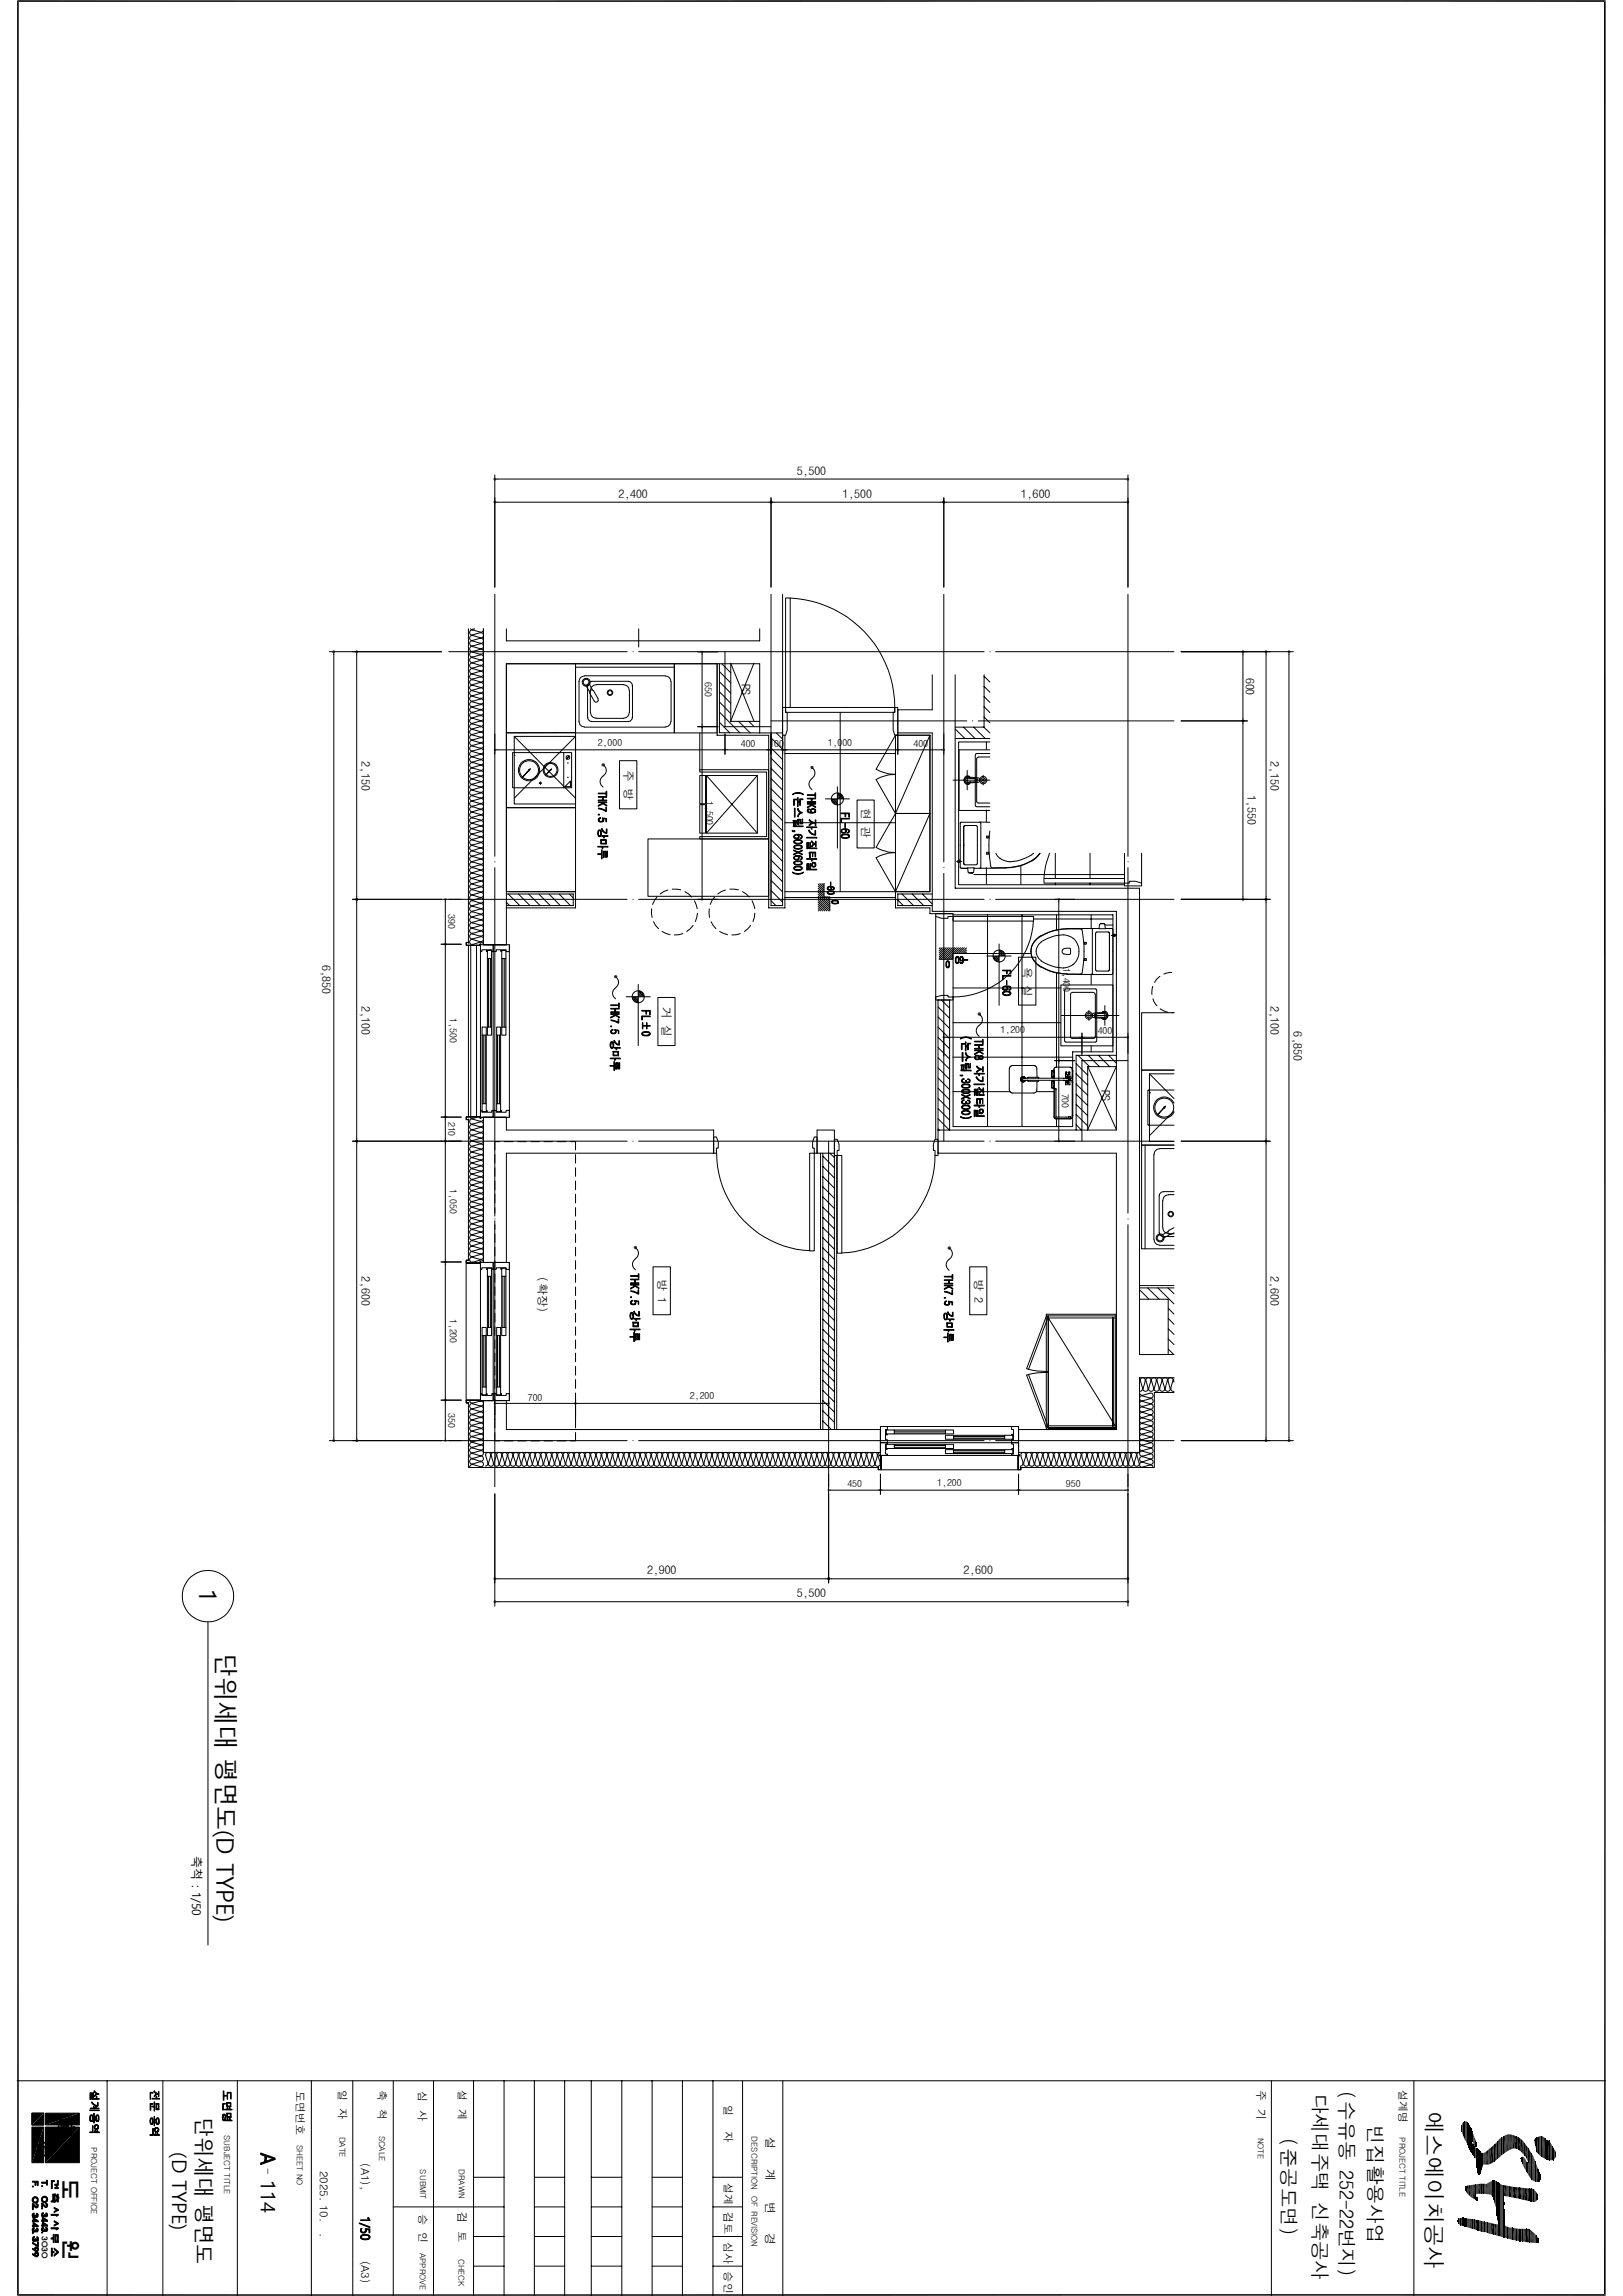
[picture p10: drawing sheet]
<svg xmlns="http://www.w3.org/2000/svg" width="297mm" height="420mm" viewBox="0 0 297 420" stroke-linecap="round" stroke-linejoin="round" font-family="sans-serif">
<defs><g id="words">
<g font-size="4.5">
<text x="10.5" y="386.9" transform="rotate(90 10.5 386.9)">道</text>
<text x="6.6" y="390.9" transform="rotate(90 6.6 390.9)">原</text>
</g>
<g font-size="4.4">
<text x="36.4" y="290.7" transform="rotate(90 36.4 290.7)">1</text>
<text x="39.6" y="302.3" transform="rotate(90 39.6 302.3)">단위세대 평면도(D TYPE)</text>
</g>
<text font-size="4.1" x="260.9" y="386.3" transform="rotate(90 260.9 386.3)">에스에이치공사</text>
<g font-size="3.7">
<text x="35.9" y="387.3" transform="rotate(90 35.9 387.3)">단위세대 평면도</text>
<text x="31.5" y="393.7" transform="rotate(90 31.5 393.7)">(D TYPE)</text>
<text x="47.7" y="398.8" transform="rotate(90 47.7 398.8)">114</text>
</g>
<g font-size="3.6">
<text x="240.2" y="382.9" transform="rotate(90 240.2 382.9)">다세대주택 신축공사</text>
<text x="245.1" y="382.5" transform="rotate(90 245.1 382.5)">(수유동 252-22번지)</text>
<text x="250.4" y="388.8" transform="rotate(90 250.4 388.8)">빈집활용사업</text>
<text x="234.5" y="391.2" transform="rotate(90 234.5 391.2)">(준공도면)</text>
<text x="11.5" y="398.8" transform="rotate(90 11.5 398.8)">도</text>
<text x="11.5" y="409.7" transform="rotate(90 11.5 409.7)">원</text>
</g>
<g font-size="2.2">
<text x="145.8" y="86.8">5,500</text>
<text x="113.2" y="91">2,400</text>
<text x="154.2" y="91">1,500</text>
<text x="186.8" y="91">1,600</text>
<text x="135.8" y="125.1" transform="rotate(90 135.8 125.1)">PS</text>
<text x="228" y="124" transform="rotate(90 228 124)">600</text>
<text x="66.1" y="139.2" transform="rotate(90 66.1 139.2)">2,150</text>
<text x="114.2" y="140.9" transform="rotate(90 114.2 140.9)">주 방</text>
<text x="232.5" y="139.2" transform="rotate(90 232.5 139.2)">2,150</text>
<text x="157.6" y="147.8" transform="rotate(90 157.6 147.8)">현 관</text>
<text x="228.3" y="145.5" transform="rotate(90 228.3 145.5)">1,550</text>
<text x="59" y="176.4" transform="rotate(90 59 176.4)">6,850</text>
<text x="187.2" y="176.8" transform="rotate(90 187.2 176.8)">욕 실</text>
<text x="66.1" y="183.9" transform="rotate(90 66.1 183.9)">2,100</text>
<text x="121.2" y="184.2" transform="rotate(90 121.2 184.2)">거 실</text>
<text x="232.5" y="183.9" transform="rotate(90 232.5 183.9)">2,100</text>
<text x="236.7" y="188.7" transform="rotate(90 236.7 188.7)">6,850</text>
<text x="201.6" y="199.3" transform="rotate(90 201.6 199.3)">PS</text>
<text x="66.1" y="233.4" transform="rotate(90 66.1 233.4)">2,600</text>
<text x="98.5" y="233.6" transform="rotate(90 98.5 233.6)">(확장)</text>
<text x="120.4" y="233.9" transform="rotate(90 120.4 233.9)">방 1</text>
<text x="178.3" y="233.9" transform="rotate(90 178.3 233.9)">방 2</text>
<text x="232.5" y="233.4" transform="rotate(90 232.5 233.4)">2,600</text>
<text x="118.4" y="288">2,900</text>
<text x="176.3" y="288">2,600</text>
<text x="145.8" y="292.2">5,500</text>
<text x="35.2" y="339.5" transform="rotate(90 35.2 339.5)">축척 : 1/50</text>
<text x="140.1" y="390.9" transform="rotate(90 140.1 390.9)">설</text>
<text x="140.1" y="396.8" transform="rotate(90 140.1 396.8)">계</text>
<text x="140.1" y="402.7" transform="rotate(90 140.1 402.7)">변</text>
<text x="140.1" y="408.6" transform="rotate(90 140.1 408.6)">경</text>
</g>
<g font-size="2">
<text x="54.2" y="382.4" transform="rotate(90 54.2 382.4)">도면번호</text>
<text x="61.9" y="382.2" transform="rotate(90 61.9 382.2)">일 자</text>
<text x="69.2" y="382.4" transform="rotate(90 69.2 382.4)">축 척</text>
<text x="76.6" y="382.5" transform="rotate(90 76.6 382.5)">심 사</text>
<text x="83.9" y="382.3" transform="rotate(90 83.9 382.3)">설 계</text>
<text x="230" y="382.3" transform="rotate(90 230 382.3)">주 기</text>
<text x="256" y="382.3" transform="rotate(90 256 382.3)">설계명</text>
<text x="132.5" y="385" transform="rotate(90 132.5 385)">일</text>
<text x="132.5" y="389.8" transform="rotate(90 132.5 389.8)">자</text>
<text x="66.1" y="395.7" transform="rotate(90 66.1 395.7)">(A1),</text>
<text x="48.3" y="396.5" transform="rotate(90 48.3 396.5)">-</text>
<text x="58.5" y="397" transform="rotate(90 58.5 397)">2025. 10.</text>
<text x="132.5" y="399.2" transform="rotate(90 132.5 399.2)">설계 검토 심사 승인</text>
<text x="76.7" y="404.9" transform="rotate(90 76.7 404.9)">승 인</text>
<text x="83.9" y="404.7" transform="rotate(90 83.9 404.7)">검 토</text>
<text x="58.5" y="408.5" transform="rotate(90 58.5 408.5)">.</text>
<text x="66.1" y="413.5" transform="rotate(90 66.1 413.5)">(A3)</text>
</g>
<g font-size="1.8">
<text x="129" y="124.8" transform="rotate(90 129 124.8)">650</text>
<text x="109.4" y="136.4">2,000</text>
<text x="135.6" y="136.7">400</text>
<text x="140.8" y="136.7">100</text>
<text x="151.5" y="136.4">1,000</text>
<text x="167.2" y="136.7">400</text>
<text x="129.2" y="146.5" transform="rotate(90 129.2 146.5)">1,500</text>
<text x="82" y="167.3" transform="rotate(90 82 167.3)">390</text>
<text x="194.6" y="177" transform="rotate(90 194.6 177)">1,400</text>
<text x="82.3" y="186.3" transform="rotate(90 82.3 186.3)">1,500</text>
<text x="183.1" y="189">1,200</text>
<text x="200.9" y="189.2">400</text>
<text x="194.3" y="200" transform="rotate(90 194.3 200)">700</text>
<text x="82" y="205.2" transform="rotate(90 82 205.2)">210</text>
<text x="82.3" y="217.6" transform="rotate(90 82.3 217.6)">1,050</text>
<text x="82.3" y="241.2" transform="rotate(90 82.3 241.2)">1,200</text>
<text x="96.6" y="256.2">700</text>
<text x="126.2" y="255.9">2,200</text>
<text x="82" y="258.5" transform="rotate(90 82 258.5)">350</text>
<text x="155.1" y="272">450</text>
<text x="171.5" y="271.8">1,200</text>
<text x="195.1" y="272">950</text>
</g>
<g font-size="1.5">
<text x="16.7" y="392.8" transform="rotate(90 16.7 392.8)">PROJECT OFFICE</text>
<text x="41" y="390.5" transform="rotate(90 41 390.5)">SUBJECT TITLE</text>
<text x="54.3" y="392.4" transform="rotate(90 54.3 392.4)">SHEET NO</text>
<text x="62.1" y="390.8" transform="rotate(90 62.1 390.8)">DATE</text>
<text x="69.4" y="390.7" transform="rotate(90 69.4 390.7)">SCALE</text>
<text x="137.5" y="390.8" transform="rotate(90 137.5 390.8)">DESCRIPTION</text>
<text x="230.2" y="391" transform="rotate(90 230.2 391)">NOTE</text>
<text x="256.1" y="391" transform="rotate(90 256.1 391)">PROJECT TITLE</text>
<text x="76.9" y="396.8" transform="rotate(90 76.9 396.8)">SUBMIT</text>
<text x="84" y="396.8" transform="rotate(90 84 396.8)">DRAWN</text>
<text x="137.5" y="401.7" transform="rotate(90 137.5 401.7)">OF REVISION</text>
<text x="76.8" y="412.1" transform="rotate(90 76.8 412.1)">APPROVE</text>
<text x="83.9" y="413.2" transform="rotate(90 83.9 413.2)">CHECK</text>
</g>
<text font-size="1.4" x="7.7" y="409" transform="rotate(90 7.7 409)">3030</text>
</g></defs>
<g fill="none" stroke="#000" stroke-width=".18">
<path d="M90.6 86.9v20.5M90.8 91.9h50M90.8 87.6h115.3M141.1 91.1v16.3M141.4 91.9h31M172.7 91.1v16.3M173 91.9h33.1M206.4 86.9v20.5M60.3 119.2h20.5M61.1 119.5v143.7M65.3 119.5v44.8M82.1 119.2h32.7"/>
<path d="M85.7 115v57.5M86.1 115l.2 .1 .6-.1M86.5 116.3a.45 .45 0 0 0-.6 .4 .45 .45 0 0 0 .6 .4l1.3-.3M86.5 115.3a.45 .45 0 0 0-.6 .4 .45 .45 0 0 0 .6 .4l1.3-.4M86.5 116.2l1.3 .4M86.5 115.2l1.3 .4M87.8 119.7l-1.3-.4a.45 .45 0 0 0-.6 .4 .45 .45 0 0 0 .6 .4M87.8 118.7l-1.3-.4a.45 .45 0 0 0-.6 .4 .45 .45 0 0 0 .6 .4M87.8 117.6l-1.3-.3a.45 .45 0 0 0-.6 .4 .45 .45 0 0 0 .6 .4M87.8 119.8l-1.3 .4M87.8 118.8l-1.3 .4M87.8 117.8l-1.3 .4"/>
<path d="M87.9 119.8a.45 .45 0 0 1 .6 .4 .45 .45 0 0 1-.6 .4M87.9 118.8a.45 .45 0 0 1 .6 .4 .45 .45 0 0 1-.6 .4M87.9 117.8a.45 .45 0 0 1 .6 .4 .45 .45 0 0 1-.6 .4M87.9 116.8a.45 .45 0 0 1 .6 .4 .45 .45 0 0 1-.6 .4M87.9 115.8a.45 .45 0 0 1 .6 .4 .45 .45 0 0 1-.6 .4M88.4 115v.4a.39 .39 0 0 1-.5 .2M88.5 115v57.8M90.6 108.7v47.9M92.7 115v2.2h46.3v-2.2M115.8 119.2h.1M116.9 115v3.4M116.9 119.2h63.2"/>
<path d="M127.7 119.3h3.7M128.5 119.5v13.2M132.7 119.3v13.6h8.4M141.1 108.7v57h2.1v-31.6h-4.2M143.2 108.7v25.4M143.8 109.4h.8v20h-.8zM144.6 109.4a20 20 0 0 1 19.1 20M172.7 108.7v48.9M181.1 119.2h.1M182.2 119.2h32.6M206.4 108.7v47.9M216.2 119.2h20.5"/>
<path d="M227.5 119.5v12.1M231.7 119.5v44.8M235.9 119.5v143.7M86.5 139.5a.45 .45 0 0 0-.6 .5 .45 .45 0 0 0 .6 .4l1.3-.4M86.5 138.5a.45 .45 0 0 0-.6 .4 .45 .45 0 0 0 .6 .5M86.5 133.5a.45 .45 0 0 0-.6 .4 .45 .45 0 0 0 .6 .4l1.3-.4M86.5 132.5a.45 .45 0 0 0-.6 .4 .45 .45 0 0 0 .6 .4l1.3-.4M86.5 131.4a.45 .45 0 0 0-.6 .5 .45 .45 0 0 0 .6 .4l1.3-.4M86.5 130.4a.45 .45 0 0 0-.6 .5 .45 .45 0 0 0 .6 .4l1.3-.4M86.5 125.4a.45 .45 0 0 0-.6 .4 .45 .45 0 0 0 .6 .4l1.3-.3M86.5 124.4a.45 .45 0 0 0-.6 .4 .45 .45 0 0 0 .6 .4l1.3-.4M86.5 123.4a.45 .45 0 0 0-.6 .4 .45 .45 0 0 0 .6 .4l1.3-.4"/>
<path d="M86.5 122.3a.45 .45 0 0 0-.6 .5 .45 .45 0 0 0 .6 .4l1.3-.4M86.5 121.3a.45 .45 0 0 0-.6 .5 .45 .45 0 0 0 .6 .4M86.5 139.5l1.3 .4M86.5 138.5l1.3 .4M86.5 133.4l1.3 .4M86.5 132.4l1.3 .4M86.5 131.4l1.3 .4M86.5 130.4l1.3 .4M86.5 125.3l1.3 .4M86.5 124.3l1.3 .4M86.5 123.3l1.3 .4M86.5 122.3l1.3 .4"/>
<path d="M86.5 121.3l1.3 .4M87.8 137.9l-1.3-.4a.45 .45 0 0 0-.6 .4 .45 .45 0 0 0 .6 .4M87.8 136.9l-1.3-.4a.45 .45 0 0 0-.6 .4 .45 .45 0 0 0 .6 .4M87.8 135.8l-1.3-.3a.45 .45 0 0 0-.6 .4 .45 .45 0 0 0 .6 .4l1.3-.3M87.8 134.8l-1.3-.3a.45 .45 0 0 0-.6 .4 .45 .45 0 0 0 .6 .4M87.8 129.8l-1.3-.4a.45 .45 0 0 0-.6 .4 .45 .45 0 0 0 .6 .5M87.8 128.8l-1.3-.4a.45 .45 0 0 0-.6 .4 .45 .45 0 0 0 .6 .4M87.8 127.8l-1.3-.4a.45 .45 0 0 0-.6 .4 .45 .45 0 0 0 .6 .4M87.8 126.7l-1.3-.3a.45 .45 0 0 0-.6 .4 .45 .45 0 0 0 .6 .4l1.3-.3M87.8 120.7l-1.3-.4a.45 .45 0 0 0-.6 .4 .45 .45 0 0 0 .6 .5M87.8 139l-1.3 .4M87.8 138l-1.3 .4"/>
<path d="M87.8 137l-1.3 .4M87.8 135l-1.3 .3M87.8 129.9l-1.3 .4M87.8 128.9l-1.3 .4M87.8 127.9l-1.3 .4M87.8 121.8l-1.3 .4M87.8 120.8l-1.3 .4M87.9 139a.45 .45 0 0 1 .6 .4 .45 .45 0 0 1-.6 .5M87.9 138a.45 .45 0 0 1 .6 .4 .45 .45 0 0 1-.6 .5M87.9 137a.45 .45 0 0 1 .6 .4 .45 .45 0 0 1-.6 .4M87.9 136a.45 .45 0 0 1 .6 .4 .45 .45 0 0 1-.6 .4M87.9 135a.45 .45 0 0 1 .6 .4 .45 .45 0 0 1-.6 .4"/>
<path d="M87.9 134a.45 .45 0 0 1 .6 .4 .45 .45 0 0 1-.6 .4M87.9 133a.45 .45 0 0 1 .6 .4 .45 .45 0 0 1-.6 .4M87.9 132a.45 .45 0 0 1 .6 .4 .45 .45 0 0 1-.6 .4M87.9 130.9a.45 .45 0 0 1 .6 .5 .45 .45 0 0 1-.6 .4M87.9 129.9a.45 .45 0 0 1 .6 .4 .45 .45 0 0 1-.6 .5M87.9 128.9a.45 .45 0 0 1 .6 .4 .45 .45 0 0 1-.6 .5M87.9 127.9a.45 .45 0 0 1 .6 .4 .45 .45 0 0 1-.6 .4M87.9 126.9a.45 .45 0 0 1 .6 .4 .45 .45 0 0 1-.6 .4M87.9 125.9a.45 .45 0 0 1 .6 .4 .45 .45 0 0 1-.6 .4M87.9 124.9a.45 .45 0 0 1 .6 .4 .45 .45 0 0 1-.6 .4M87.9 123.9a.45 .45 0 0 1 .6 .4 .45 .45 0 0 1-.6 .4M87.9 122.9a.45 .45 0 0 1 .6 .4 .45 .45 0 0 1-.6 .4"/>
<path d="M87.9 121.8a.45 .45 0 0 1 .6 .5 .45 .45 0 0 1-.6 .4M87.9 120.8a.45 .45 0 0 1 .6 .4 .45 .45 0 0 1-.6 .5M90.8 137.2h41.7M92.7 134h12.6v13.7h-12.6zM92.7 121.4h12.6v12.6l-12.6 .1zM93.9 137.7v6.4M93.9 137.7h10.7M94.1 134.7h11.2v12.4h-11.2zM94.1 134.7l11.2 11.3M94.1 138.1l.1 .1zM103.2 137.7v6.4M103.9 139.5l.1 .1z"/>
<path d="M104.1 138.3l-.5 .5M104.2 138.3l-.5 .6M104.6 137.7v6.4M105.3 134.7l-11.2 11.3M105.3 122h18.1M107 133h14.8M107 123.7a1.01 1.01 0 0 0-1 1v7.3a1.01 1.01 0 0 0 1 1M107 123.6h14.8M107.2 125.3h.3v6M107.2 125.4l.7 1.1M107.6 131.2l.2 .5 .5 .3M107.8 125.1l.6 1.1"/>
<path d="M107.9 126.7l.9 1.6M107.9 126.7a.39 .39 0 0 1 .2-.5 .39 .39 0 0 1 .5 .2l.9 1.4M108 126.3v4M108.1 130.3a1.01 1.01 0 0 0 1 1.1M108.2 124.6h6.9M108.2 132h6.9M108.3 124.7l-.4 .1-.2 .2-.1 .4M109.1 131.4h5M109.1 125.3a1.01 1.01 0 0 0-1 1M109.1 125.2h5M109.4 127.8a.39 .39 0 0 1-.1 .6 .39 .39 0 0 1-.5-.2M110.4 139.9a1.21 1.21 0 0 1 0 2"/>
<path d="M113.4 139.1h3.1v8.9h-3.1zM114.1 125.3a1.01 1.01 0 0 1 1 1M115 124.7l.4 .1 .2 .2 .1 .4M115.1 130.3a1.01 1.01 0 0 1-1 1.1M115.2 126.3v4M115.7 131.2l-.2 .5-.5 .3M115.7 125.3v6M121.8 123.7a1.01 1.01 0 0 1 1 1M122.8 132a1.01 1.01 0 0 1-1 1M122.8 124.7v7.3M123.4 121.4h7.8v12.7h-7.8zM123.4 121.4v12.7h-18.1v-12.7"/>
<path d="M128.1 134.1v6.7M128.5 133.1v31.2M131.2 121.4v13.1h9.5v31.6h2.9v-31.6M131.4 132.9h-3.7M131.7 121.4v12.6l7.3 .1M131.7 122.9l2 2M131.7 124.7l2 2.1M131.7 126.5l2 2.2M131.7 128.4l2 2.1M131.7 130.3l3.7 3.8M131.7 132.1l1.9 2M131.7 134h.1"/>
<path d="M132.1 121.4l1.6 1.7M132.7 134.2v3.8M132.9 137.2h8M133.7 121.4v10.6h5.3M133.7 121.3l4.3 10.6M135.2 132l2.1 2.1M137 132l1 .9M138 121.3l-4.3 10.6M139 134.1v-12.7h-46.3v51.4h-4.2M141.1 135l2.1 2.1M141.1 136.8l2.1 2.1M141.1 138.7l2.1 2.1"/>
<path d="M141.1 131.9h35.8M141.1 137.2h2.1M142.1 134.1l1.1 1.1M143.2 129.4h.6v.9h.3v3.3l-.3 .9h-.6zM143.2 134.3v3.7M143.4 137.2h20.7M143.6 137.8h20.3M143.8 129.4h19.9v.9h-19.9zM153.8 130.3v32.8M164.3 134.1h6.3v32.6h33.7v40h-32.6M164.3 129.8v4.3M164.3 134.4v3.6"/>
<path d="M164.3 129.8v-.4h-.6v.9h-.3v3.3l.3 .9h.6v-.4M164.5 137.2h8M170.2 134.5v28.6h-26.6M170.2 134.5h-6.3l-3.6 6.2M170.2 134.5l-6.3 14.3v-14.3h6.3v14.3h-6.3M170.6 123.4v6.4h-6.3M174.8 123.4v39.1h33.7v85.3h6.3M174.8 133.3l1.8 1.8M174.8 135.1h6.3M176.3 133l2.1 2.1M178 131.9h.1M178.2 133l2.1 2.1"/>
<path d="M178.5 138v9.4M178.7 137.8h2.4M178.7 137.9l-.2 .1M179 138.5h2.1M179 138.5l-.3 .3v7.8l.3 .3h2.1M179 131.9h35.8M180 133l1.1 1.1M180.1 123.7l1 1.1M180.1 125.6l1 1M180.1 127.4l1 1.1M180.1 129.3l1 1M180.1 131.1l1 1.1"/>
<path d="M180.1 123.4v9.6h-5.3M180.5 135.7v1.4M181.1 137.2h-5.6v11.1h5.6M181.1 135.7h-5.7v26.1h30.4M216.2 131.9h12.1M227.5 132.1v32.2M86.5 159.8a.45 .45 0 0 0-.6 .4 .45 .45 0 0 0 .6 .4l1.3-.4M86.5 158.8a.45 .45 0 0 0-.6 .4 .45 .45 0 0 0 .6 .4l1.3-.4M86.5 157.7a.45 .45 0 0 0-.6 .5 .45 .45 0 0 0 .6 .4l1.3-.4M86.5 156.7a.45 .45 0 0 0-.6 .4 .45 .45 0 0 0 .6 .5l1.3-.4M86.5 155.7a.45 .45 0 0 0-.6 .4 .45 .45 0 0 0 .6 .4M86.5 150.7a.45 .45 0 0 0-.6 .4 .45 .45 0 0 0 .6 .4l1.3-.4"/>
<path d="M86.5 149.6a.45 .45 0 0 0-.6 .5 .45 .45 0 0 0 .6 .4l1.3-.4M86.5 148.6a.45 .45 0 0 0-.6 .5 .45 .45 0 0 0 .6 .4l1.3-.4M86.5 147.6a.45 .45 0 0 0-.6 .4 .45 .45 0 0 0 .6 .5l1.3-.4M86.5 141.6a.45 .45 0 0 0-.6 .4 .45 .45 0 0 0 .6 .4l1.3-.4M86.5 140.5a.45 .45 0 0 0-.6 .5 .45 .45 0 0 0 .6 .4l1.3-.4M86.5 159.7l1.3 .4M86.5 158.7l1.3 .4M86.5 157.7l1.3 .4M86.5 156.7l1.3 .4M86.5 155.7l1.3 .4M86.5 150.6l1.3 .4M86.5 149.6l1.3 .4"/>
<path d="M86.5 148.6l1.3 .4M86.5 147.6l1.3 .4M86.5 141.5l1.3 .4M86.5 140.5l1.3 .4M87.8 155.1l-1.3-.4a.45 .45 0 0 0-.6 .4 .45 .45 0 0 0 .6 .4M87.8 154.1l-1.3-.4a.45 .45 0 0 0-.6 .4 .45 .45 0 0 0 .6 .4M87.8 153l-1.3-.3a.45 .45 0 0 0-.6 .4 .45 .45 0 0 0 .6 .4M87.8 152l-1.3-.4a.45 .45 0 0 0-.6 .5 .45 .45 0 0 0 .6 .4M87.8 147l-1.3-.4a.45 .45 0 0 0-.6 .4 .45 .45 0 0 0 .6 .4M87.8 146l-1.3-.4a.45 .45 0 0 0-.6 .4 .45 .45 0 0 0 .6 .4M87.8 144.9l-1.3-.3a.45 .45 0 0 0-.6 .4 .45 .45 0 0 0 .6 .4M87.8 143.9l-1.3-.3a.45 .45 0 0 0-.6 .4 .45 .45 0 0 0 .6 .4"/>
<path d="M87.8 142.9l-1.3-.3a.45 .45 0 0 0-.6 .4 .45 .45 0 0 0 .6 .4l1.3-.4M87.8 156.2l-1.3 .4M87.8 155.2l-1.3 .4M87.8 154.2l-1.3 .4M87.8 153.2l-1.3 .3M87.8 152.1l-1.3 .4M87.8 147.1l-1.3 .4M87.8 146.1l-1.3 .4M87.8 145.1l-1.3 .4M87.8 144.1l-1.3 .3M87.9 159.3a.45 .45 0 0 1 .6 .4 .45 .45 0 0 1-.6 .4M87.9 158.2a.45 .45 0 0 1 .6 .5 .45 .45 0 0 1-.6 .4"/>
<path d="M87.9 157.2a.45 .45 0 0 1 .6 .4 .45 .45 0 0 1-.6 .5M87.9 156.2a.45 .45 0 0 1 .6 .4 .45 .45 0 0 1-.6 .5M87.9 155.2a.45 .45 0 0 1 .6 .4 .45 .45 0 0 1-.6 .4M87.9 154.2a.45 .45 0 0 1 .6 .4 .45 .45 0 0 1-.6 .4M87.9 153.2a.45 .45 0 0 1 .6 .4 .45 .45 0 0 1-.6 .4M87.9 152.1a.45 .45 0 0 1 .6 .5 .45 .45 0 0 1-.6 .4M87.9 151.2a.45 .45 0 0 1 .6 .4 .45 .45 0 0 1-.6 .4M87.9 150.2a.45 .45 0 0 1 .6 .4 .45 .45 0 0 1-.6 .4M87.9 149.1a.45 .45 0 0 1 .6 .5 .45 .45 0 0 1-.6 .4M87.9 148.1a.45 .45 0 0 1 .6 .4 .45 .45 0 0 1-.6 .5M87.9 147.1a.45 .45 0 0 1 .6 .4 .45 .45 0 0 1-.6 .5M87.9 146.1a.45 .45 0 0 1 .6 .4 .45 .45 0 0 1-.6 .4"/>
<path d="M87.9 145.1a.45 .45 0 0 1 .6 .4 .45 .45 0 0 1-.6 .4M87.9 144.1a.45 .45 0 0 1 .6 .4 .45 .45 0 0 1-.6 .4M87.9 143a.45 .45 0 0 1 .6 .5 .45 .45 0 0 1-.6 .4M87.9 142.1a.45 .45 0 0 1 .6 .4 .45 .45 0 0 1-.6 .4M87.9 141.1a.45 .45 0 0 1 .6 .4 .45 .45 0 0 1-.6 .4M87.9 140a.45 .45 0 0 1 .6 .5 .45 .45 0 0 1-.6 .4M90.6 157.6h.1M90.6 158.7v63.8M92.7 147.7h12.6v15.4h-12.6zM93.9 144.1h10.7M95.6 142.2l1.4-1.6-1.4 1.6M98.7 143.3h.4"/>
<path d="M98.7 143.2h.1zM98.9 143v.5M99 143.2h.1zM99.9 141.7l1-1-1 1.1M100.9 140.7h.1M103.9 142.2h.1zM104.4 142.9v1h-1zM110.4 141.9a1.21 1.21 0 0 0 0 2.1M118.6 153.5h22.1v10.5h-22.1zM128.1 140.8h12.6v12.7h-12.6v-.5h12.2v-11.8h-12.2zM128.1 147.2h1v5.2h-1zM128.1 141.9h1v5.1h-1z"/>
<path d="M129.3 141.9h9.3v10.5h-9.3zM129.3 141.9l9.3 10.5M138.6 141.9l-9.3 10.5M141.1 140.5l2.1 2.2M141.1 142.4l2.1 2.1M141.1 144.3l2.1 2.1M141.1 146.1l2.1 2.2M141.1 148l2.1 2.1M141.1 149.9l2.1 2.1M141.1 151.7l2.1 2.1M141.1 153.6l2.1 2.1M141.1 155.4l2.1 2.2"/>
<path d="M141.1 157.3l2.1 2.1M141.1 159.2l2.1 2.1M143.6 150.5h20.3M148.6 140.4a1.3 1.3 0 0 1-.2 2.2 1.17 1.17 0 0 0 .2 1.8M151 146.1h4.4M153.2 143.9v11.3M156.8 146.3h3.2v8.8h-3.2zM160.3 142.6l3.6 6.2M160.3 156.9l3.6 6.2M160.4 140.7l1.1 .5 1.1 .4h1.3l-1.3 .1-1.1 .4-1.1 .5M160.4 155l1.1 .5 1.1 .4 1.3 .1h-1.3l-1.1 .4-1.1 .5M163.9 148.8l-3.6 6.2"/>
<path d="M170.2 148.8l-6.3 14.3v-14.3h6.3v14.3h-6.3M172.7 159.8v48.9M172.7 158.7h.1M174.4 142.7h6.7M175 157.6h1M175.5 157.4h-.2v.3h.2M175.5 157.4h.1M175.5 157.8h.1M175.6 157.3l-.1 .5M175.6 157.7l-.1 .1M175.6 157.6h.1M175.6 157.5h.1"/>
<path d="M175.6 157.4v.3M175.9 158.8h1.2M176.4 151.2v6.8zM176.4 154.6h.1M176.4 158l.2 .2M176.6 151l-.2 .2M176.6 158.2h2M176.6 151h2M176.6 142.3l.5-.1 .6 .2h-.7a.34 .34 0 0 0-.4 .3 .34 .34 0 0 0 .4 .3h.7l-.2 .1a.59 .59 0 0 1-.9 0 .59 .59 0 0 1 0-.8zM177 140.9v3.6M177.2 142.2l1.5 .1a.46 .46 0 0 1 .7 .4 .46 .46 0 0 1-.7 .4l-1.6 .2M177.2 159.6l-.1-.9h1.2l-.1 .9"/>
<path d="M177.2 159.5l.1 .1M177.3 159.7h.7zM177.4 143.1h.1M177.5 142.2l-.2-.2a.74 .74 0 0 0-.9 .7 .74 .74 0 0 0 .9 .7l.2-.2M177.7 142.4l1 .1 .2 .2-.2 .2-1 .1M178.1 159.5l-.1 .1M178.2 160h27.6M178.5 147.4l.2 .1M178.6 151l.3 .2-.1 6.9-.2 .1M178.7 147.6h2.4M178.7 142.9h.1M178.8 142.5h.1"/>
<path d="M179.3 150.4l.2 .1v8.1l-.2 .2M179.3 150.4h1.8M179.4 150.4l-3.7 .1v8.2l.2 .1M179.9 141.8v.5M179.9 142.5v.4M179.9 143.1v.5M180.5 148.2v2.1M180.5 158.7v3.1M180.8 153.1h.1l-.1 .1zM180.8 156l.1 .1-.1 .1zM181 155.9h-.4v.4h.5M181.1 153h-.5v.3h.4"/>
<path d="M181.1 152a21.6 21.6 0 0 0 .2 6.5M181.4 158.6l.1 .1M182.2 156.1l.8 .9M183 157l.9 .4 .9 .2M184.1 158.8h-5.9M186.8 158.4v3.4M188.8 156.4l-1.3 .6a6.7 6.7 0 0 1-2.8 .6M188.9 157.4a9.4 9.4 0 0 1-4.8 1.3M189.1 156.1l-.3 .2M190.2 156.2a7.9 7.9 0 0 1-6.1 2.5h-2.6M190.2 156.3l-1.3 1.2M190.3 156.1l-.1 .2"/>
<path d="M192.1 156.1l-.8 2.3-.2 2.3M193.1 156.1v4.6M199.5 156.1v4.6M205.8 156.1v5.4M206.4 158.7v63.2M206.4 157.6h.1M208.9 156.1v5.4M64.5 164.5h50.3M65.3 164.8v43.7M80.7 172.7h3.7M81.5 164.7v7.8M81.5 172.9v31.2"/>
<path d="M85.3 172.4l.5 .1-.5-.1v.5h2.5v-.2h.3h-.3v.2h-2.5zM85.7 172.9v31.4M86.1 172.9v31.4M86.5 167.9a.45 .45 0 0 0-.6 .4 .45 .45 0 0 0 .6 .4l1.3-.4M86.5 166.8a.45 .45 0 0 0-.6 .5 .45 .45 0 0 0 .6 .4l1.3-.4M86.5 164.8a.45 .45 0 0 0-.6 .4 .45 .45 0 0 0 .6 .5l1.3-.4M86.5 163.8a.45 .45 0 0 0-.6 .4 .45 .45 0 0 0 .6 .4l1.3-.3M86.5 167.8l1.3 .4M86.5 166.8l1.3 .4M86.5 164.8l1.3 .4M86.5 163.7l1.3 .5M87.2 172.9v31.5l-.7 .2"/>
<path d="M87.8 172.3l-1.3-.4a.45 .45 0 0 0-.6 .4 .45 .45 0 0 0 .6 .4M87.8 171.2l-1.3-.3a.45 .45 0 0 0-.6 .4 .45 .45 0 0 0 .6 .4M87.8 170.2l-1.3-.4a.45 .45 0 0 0-.6 .5 .45 .45 0 0 0 .6 .4M87.8 169.2l-1.3-.4a.45 .45 0 0 0-.6 .4 .45 .45 0 0 0 .6 .5M87.8 166.2l-1.3-.4a.45 .45 0 0 0-.6 .4 .45 .45 0 0 0 .6 .5l1.3-.4M87.8 163.2l-1.3-.4a.45 .45 0 0 0-.6 .4 .45 .45 0 0 0 .6 .4M87.8 162.1l-1.3-.3a.45 .45 0 0 0-.6 .4 .45 .45 0 0 0 .6 .4M87.8 161.1l-1.3-.4a.45 .45 0 0 0-.6 .5 .45 .45 0 0 0 .6 .4M87.8 172.3l-1.3 .5M87.8 171.4l-1.3 .3M87.8 170.3l-1.3 .4M87.8 169.3l-1.3 .4"/>
<path d="M87.8 163.3l-1.3 .4M87.8 162.3l-1.3 .3M87.8 161.2l-1.3 .4M87.9 171.4a.45 .45 0 0 1 .6 .4 .45 .45 0 0 1-.6 .4M87.9 170.3a.45 .45 0 0 1 .6 .5 .45 .45 0 0 1-.6 .4M87.9 169.3a.45 .45 0 0 1 .6 .5 .45 .45 0 0 1-.6 .4M87.9 168.4a.45 .45 0 0 1 .6 .4 .45 .45 0 0 1-.6 .4M87.9 167.3a.45 .45 0 0 1 .6 .5 .45 .45 0 0 1-.6 .4M87.9 166.3a.45 .45 0 0 1 .6 .5 .45 .45 0 0 1-.6 .4M87.9 165.3a.45 .45 0 0 1 .6 .4 .45 .45 0 0 1-.6 .5M87.9 164.3a.45 .45 0 0 1 .6 .4 .45 .45 0 0 1-.6 .4M87.9 163.3a.45 .45 0 0 1 .6 .4 .45 .45 0 0 1-.6 .4"/>
<path d="M87.9 162.3a.45 .45 0 0 1 .6 .4 .45 .45 0 0 1-.6 .4M87.9 161.2a.45 .45 0 0 1 .6 .5 .45 .45 0 0 1-.6 .4M87.9 160.2a.45 .45 0 0 1 .6 .5 .45 .45 0 0 1-.6 .4M87.9 172.4h.4l.2 .4M87.9 172.8h2.4v1.3h-.3v-.4h-.8v.4h-.2v-.4h-.8v.4h-.3zM87.9 172.8v31.6h2.4h-2.4v-1.3h.3v.4h.8v-.4h.2v.4h.8v-.4h.3v1.3M89.2 173.9h.8v1.4h-.8zM89.2 175.3v12.6M89.4 175.3v12.6M89.7 175.3v12.6M90 175.3v12.6M90.3 172.8h2.9v1.3h-.6v-.4h-.8v.4h-.1v-.4h-.9v.4h-.5z"/>
<path d="M90.3 174.1v29M91.8 175.3v12.6M91.8 173.9h.8v1.4h-.8zM92 175.3v12.6M92.4 175.3v12.6M92.6 175.3v12.6M92.7 163.5h12.2v2.2h-12.2M92.7 165.1l.6 .6M93 163.5l2.1 2.2M93.1 163.1h12.2v3h-12.6M93.2 172.8v31.6M94.9 163.5l2.1 2.2"/>
<path d="M96.7 163.5l2.1 2.2M98.6 163.5l2.1 2.2M100.5 163.5l2 2.2M102.3 163.5l2.1 2.2M104.2 163.5l.7 .8M112.6 178.6a1.3 1.3 0 0 1-.2 2.3 1.17 1.17 0 0 0 .2 1.8M115.8 164.5h.1M116.9 164.5h63.2M119.3 166.2v1.6M119.6 168.6l.4 .7 .5 .6M120.2 164.1l-.8 1.3M121.2 170.4l1.4 .6"/>
<path d="M122.2 162.8l-.7 .3-.7 .4M123 162.6l1.6 .2M125 170.8l-1.6 .2M125.3 163.1l1.3 1M126.8 169.3l-1.1 1.1M127.1 164.8l.5 1.4M127.6 167l-.3 1.6M129.8 166.2v1.6M130.1 168.6l.9 1.3M130.8 164.1l-.8 1.3M131.7 170.4l1.4 .6M132.8 162.8l-.8 .3-.6 .4"/>
<path d="M133.6 162.6l1.5 .2M135.5 170.8l-1.6 .2M135.9 163.1l1.2 1M137.4 169.3l-1.2 1.1M137.6 164.8l.5 1.4M138.1 167l-.3 1.6M141.1 161l2.1 2.2M141.1 162.9l2.1 2.1M141.1 164.8l.9 .9M143.6 164.2h20.3M149.7 161.7l1.1 1.1M149.7 162.1l1.1 1"/>
<path d="M149.7 162.5l1.1 1M149.7 162.9l1.1 1M149.7 163.2l2.1 2.1M149.7 163.6l2.1 2.1M149.7 164l2.1 2M149.7 164.3l2.1 2.1M149.7 164.7l2 1.9M149.7 165.1l1.6 1.5M149.7 165.4l1.2 1.2M149.7 165.8l.8 .8M149.7 166.2l.5 .4M149.7 166.6h.1"/>
<path d="M150 161.6l.8 .8M150.4 161.6l.4 .4M150.8 161.6v2.5h1v2.5M151 164.1l.8 .8M151.4 164.1l.4 .4M151.8 164.1v.1M163.9 163.1v3h6.3v1h4.2M164.3 164.6l1 1.1M165.1 163.5l2.1 2.2M166.9 163.5l2.1 2.2M168.8 163.5l1.8 1.9M170.6 163.5h-6.3v2.2h6.3"/>
<path d="M171.2 167.6v40.8M171.7 167.1h-.5v.5l1.1 .4h1.2v-.4h.9v-.5h-.4M172 173.4l-.1 .1M172.4 173.4l-.5 .5M172.8 173.4l-.9 .9M173.1 173.4l-1.2 1.3M173.5 173.4l-1.6 1.6M173.9 173.4l-2 2M174.3 173.4l-2.1 2.1M174.4 175.1l-.4 .4M174.4 174.8l-.7 .7M174.4 174.4h14.2"/>
<path d="M174.4 168.1h.1M174.4 167.3h29.3v25.1h-7.4v13.7h-21.9v-38.5M174.4 167.6h14.7v.9h-14.7zM174.7 173.4l-2.1 2.1M175 173.4l-2.1 2.1M175.4 173.4l-2.1 2.1M175.8 173.4l-1.1 1M176.1 173.4l-1 1M176.5 173.4l-1 1M176.9 174.4h-2.5v1.1h-2.5M176.9 174.2l-.3 .2M176.9 173.8l-.7 .6"/>
<path d="M176.9 173.4l-1 1M180.6 174.9h4.4M180.7 167.3v38.7M181.1 164.5h.1M182.2 164.5h32.6M182.8 172.7v11.2M186.4 175.1h3.2v8.8h-3.2zM187 167.3v38.7M189.1 168.5a14.8 14.8 0 0 1-14.7 13.9M189.1 168.1h14.6M189.1 175.7l1.4 1.2M189.2 172.4a2.94 2.94 0 0 0 0 3.3 2.75 2.75 0 0 1 0-3.3z"/>
<path d="M189.2 175.6l.6 .7 .7 .5M190.5 171.2l-1.4 1.2M190.5 176.9a9.4 9.4 0 0 0 4.8 1.3h2.5M190.5 171.2l-.7 .5-.6 .7M190.5 176.8a9.4 9.4 0 0 0 4.8 1.3M190.5 175.8l1.3 .6a6.7 6.7 0 0 0 2.8 .7M190.6 172.3a2.03 2.03 0 0 0 0 3.5M191.1 160.7h14.7v.8h-14.7zM193.1 161.5v.3M193.3 167.3v2.8M193.3 178v17.2M193.8 164.7v29.1"/>
<path d="M194.6 171a8.6 8.6 0 0 0-4.1 1.3M194.6 171l.9 .2 .9 .5M194.7 173.6a.5 .5 0 0 0-.3 .6 .5 .5 0 0 0 .5 .3l.9 .1 .1-.1M195.3 169.9h-.9a9.3 9.3 0 0 0-3.9 1.3M195.3 169.8h5.8M195.7 173.5l.2 .1M195.7 173.4l-1 .1M195.9 173.6v.9M196.4 171.6a3.3 3.3 0 0 1 0 4.8M196.4 176.4l-.9 .5-.9 .1M197.8 169.9a12 12 0 0 0-7.3 1.3M197.8 170l.2 .1"/>
<path d="M198 178l-.2 .1M198 170.1a23.1 23.1 0 0 1 0 7.9M198.3 172.4h.5v.3h-.4M198.4 175.3h.4v.4h-.5M198.4 175.5h.2zM198.4 172.6h.2zM199.5 161.5v.3M199.7 167.3v2.5M199.7 178.1v2M200.1 169.8l-.2 .1v8.2l.2 .1h-4.8M200.5 170.7v6.7M200.5 177.4l.2 .2"/>
<path d="M200.7 170.5l-.2 .2M200.7 170.5h2.1M200.7 177.6h2.1M201.4 169h.7zM201.4 169l-.1 .1M202.1 169l.1 .1M202.2 169.1l.1 .8h-1.2l.1-.8M202.2 169.2h1.5M202.3 169.8h1.2l.1 .2M202.8 170.5l.2 .2M203 177.4l-.2 .2M203 170.7v6.7z"/>
<path d="M203 174h.1M203.4 171.1h.9M203.6 178.1l-.1 .1-3.5 .1M203.7 171.2h.1M203.7 171h.1M203.8 171.3l.1-.4-.1 .4M203.9 171h.2v.2h-.2M205.8 161.5h.9v-.3h1.1l1.1 .3v.6h-3.1zM212.3 178.6l-.6 .5-.4 .6M214.4 177.9l-1.4 .3M216.2 164.5h16.3M231.7 164.8v43.7"/>
<path d="M88.2 187.9h.8v1.5h-.8zM88.2 189.4v12.5M88.4 189.4v12.5M88.8 189.4v12.5M89 189.4v12.5M89.2 187.9h.8v1.5h-.8zM90.9 187.9h.7v1.5h-.7zM90.9 189.4v12.5M91.1 189.4v12.5M91.4 189.4v12.5M91.6 189.4v12.5M91.8 187.9h.8v1.5h-.8z"/>
<path d="M114.6 182.3h4.4M116.8 180.1v11.2M120.4 182.5h3.1v8.8h-3.1zM171.2 182.4l1.1-.3h1.2v.3h.9v.5h-3.2zM171.7 184.2l2.1 2.1M171.7 186l2.1 2.1M171.7 187.9l2.1 2.1M171.7 189.7l2.1 2.2M171.7 191.6l2.1 2.1M171.7 193.5l2.1 2.1M171.7 195.3l2.1 2.1M171.7 197.2l2.1 2.1"/>
<path d="M171.7 199.1l2.1 2.1M171.7 182.9v28M172.3 182.9l1.5 1.5M172.9 189.7h24.9M173.8 182.9v23.8M174.4 187.1h19.7M174.4 180.7h19.7M174.4 193.4h21.9M174.4 199.7h10.4M179.2 187.5a1.21 1.21 0 0 0 0 2.1M179.2 185.5a1.21 1.21 0 0 1 0 2M186.8 197.4l.1 .1z"/>
<path d="M186.9 197.4h.1M186.9 197.1l.4-.2 .4 .3-.3-.2h-.3l-.3 .2 .1 .5 .3 .2-.4-.3zM187 197.5l.1 .1M187 197.4l.1 .3M187 197.4l.2 .3 .2-.1-.1 .1M187 197.4l.3 .3M187.1 197.7h.1M187.1 197.2l-.1 .2M187.2 197.1l.3 .1M187.2 197.1l-.2 .3M187.2 197.2h8.2a.19 .19 0 0 1 .2 .2 .19 .19 0 0 1-.2 .2h-8.1a.21 .21 0 0 1-.2-.1 .21 .21 0 0 1 .1-.3zM187.2 197.1l-.2 .3 .1 .3"/>
<path d="M187.2 197l.1 .1zM187.2 197.7v.2zM187.2 197.8h.1M187.2 197.2a.19 .19 0 0 0-.2 .2 .19 .19 0 0 0 .2 .2v.1M187.2 197.9l.5-.3-.2 .2zM187.3 197.2l-.3 .2M187.3 197.2h.1M187.3 197.7h.1M187.3 197h.1M187.4 197.2h-.2l-.2 .2M187.5 197.6l-.4 .1M188 197.6h.1"/>
<path d="M188 197.2h.1M188.2 197.1h1.9M189.7 199.7h3.2M189.8 197.1l-.1-1.8-.3-.4h-4.3l-.4 .6v4.1l.5 .3h4.1l.4-.4 .1-1.7M190.1 197.6v.2l-1.9-.1M190.1 197.1v.1M190.1 197.1h.1M192.4 195.9v.6M192.4 196.5v.5M192.4 197.8v.6zM192.4 195.9h.3l.2 .4M192.4 197.1h.1"/>
<path d="M192.4 195.9v1.2M192.4 198.9l.1 .1M192.4 197.8v1.1M192.4 195.9h.1M192.4 197.8h.1M192.4 198.9h.1M192.5 197.7v1.3M192.5 197.7l.1 .1M192.5 197.7l-.1 .1M192.6 195.9h.1M192.6 197.8h.1M192.6 197.8l.2 .1 .1 .3"/>
<path d="M192.6 195.9l-.1-.1v1.3M192.6 197.1h-.1M192.6 199h-.1M192.9 198.6l-.1 .3-.2 .1M192.9 198.6v5.9l.2 .2h2.9l.2-.2v-.2M192.9 198.1v-.5v.6M192.9 196.3v-.6v1.5M192.9 196.7v.5zM192.9 196.3h.1M192.9 198.2h.1M192.9 198.6h.1M192.9 197.6v1.6v-.6"/>
<path d="M192.9 195.8v1.4M192.9 197.7v1.4M192.9 196.7l-.3 .4M192.9 196.5h.1M192.9 198.4h.1M193 194h3.7M193.3 199.3v-.2h-.3v5.3l.3 .2h2.7M193.3 199.3v5h2.2M193.8 194.2v14.3M194.1 180.2h9.6v11.1h-9.6zM194.2 185.8h10.6M194.8 181.1v9.3"/>
<path d="M194.9 190.4l.1 .2M195 197.6v.8M195 197h.8zM195 198.4h.8M195 197h.8M195 198.4h.1M195 180.9h5.5M195 190.6h5.5M195 180.9l-.1 .2M195.1 196.3v.1a.29 .29 0 0 0 .2 .3 .29 .29 0 0 0 .4-.2M195.1 196.3l.1 .2M195.1 197.6a.34 .34 0 0 0 .4 .2 .34 .34 0 0 0 .2-.4l-.2 .3"/>
<path d="M195.2 196.2l-.1 .1M195.2 196.1h-.2v1.1M195.2 196.2h.1M195.2 196.1v.2a.22 .22 0 0 0 .2 .3 .22 .22 0 0 0 .2-.3M195.2 196.1v.1M195.2 198a.19 .19 0 0 1 .3-.2 .19 .19 0 0 1 0 .3M195.2 197.7h.1M195.2 197.1h.1M195.2 198h.1M195.2 198a.16 .16 0 0 0 .2 .2 .16 .16 0 0 0 .1-.2M195.3 197.1h.3l.1 .3-.1-.3h-.3l-.2 .1 .1-.1M195.3 197.2a.2 .2 0 0 1 .3 .2 .2 .2 0 0 1-.3 .2"/>
<path d="M195.5 197.7h-.2M195.5 197.7h.1M195.5 197.9a.17 .17 0 0 1 0 .3 .18 .18 0 0 1-.3-.2v-.1M195.6 196.2h.1M195.6 196.2v.1M195.6 198h.1M195.6 196.1v.2M195.6 196.2l.1 .1M195.6 196.1h.2v1.3M195.6 196.1v.1M195.7 196.3v.2M195.7 196.3a.26 .26 0 0 1-.2 .3 .26 .26 0 0 1-.3-.1"/>
<path d="M195.7 196.5h.1M195.7 197.3l.1 .1M195.7 197.5h.1M195.8 197.4h.1M195.8 198.4h.1M195.8 197.5v.9M195.8 197.5l.4 .2M196.2 181.5h3.9M196.2 181.6l-.3 .3 .1 8h4.1l.3-.2M196.2 197.1l-.3 .1-.1 .3M196.2 195.8v1.4M196.2 197.7v6.4"/>
<path d="M196.2 195.6v.2l.1 .1M196.2 195.6h.1M196.2 195.6v-.2l-.3-.2h-2.7l-.3 .3v.8M196.3 196.8v1.2M196.3 195.8v.1M196.3 196.8h-.1l.1 1.3M196.9 194.6l2.2 2.1M196.9 196.4l2.2 2.1M196.9 198.3l2.2 2.1M197.3 193l2.1 2.1M198 189v4.1M198.2 189.7h8"/>
<path d="M199.1 195.1l5.2 11.5M199.1 193l2.1 2.1M199.3 184.8v.5M199.3 185.5v.5M199.3 186.2v.4M199.7 191.3v1.1M200.1 181.6l.3 .3M200.4 185.9h.1M200.4 181.9v7.8M200.4 185.5h.1M200.5 180.9l.2 .2M200.7 190.4l-.2 .2"/>
<path d="M200.7 181.1v9.3M201 193l2.1 2.1M201.5 185.4h.7a.34 .34 0 0 1 .4 .4 .34 .34 0 0 1-.4 .3h-.7M201.5 185.4l-1.1 .1-.2 .3 .2 .2 1.1 .1M201.6 185.3l.2-.3a.73 .73 0 0 1 1 .7 .73 .73 0 0 1-1 .7l-.2-.2M201.7 185.3v.1M202.1 185.2l-1.7 .1a.48 .48 0 0 0-.6 .4 .48 .48 0 0 0 .6 .5l1.6 .1M202.1 185.2a.56 .56 0 0 1 .6 .8 .56 .56 0 0 1-1 .1h-.2M202.2 185.2l-.7 .2M202.2 183.9v3.6M202.9 193l1.4 1.5M204.3 195.1l-5.2 11.5"/>
<path d="M204.3 193h-7.4v13.7M204.3 195.1h-5.2v11.6M206.4 194h-8.4v14.7M210.1 199.5v6.2M210.1 199.4v.1M210.1 199.4h4.7M210.4 196.4l4.4 4.6M210.4 199.9h.1zM210.9 180.4l-.1 1.5M211 182.7l.7 1.3M212.3 184.5l1.4 .7M214.8 196.4h-4.4v12.4h4.4"/>
<path d="M214.8 185.3h-5.9v10.4h5.9h-5.9v13.8h5.9h-5.9v18.9h5.9M214.8 185.2l-.3 .1M64.5 208.7h50.3M65.3 209v54.2M80.7 204.3h3.7M81.5 204.6v3.9M81.5 209v21.6M85.3 204.3h2.5v.2h.3h-.3v-.2h-2.5v.5h.5h-.5zM85.7 204.7v25.9M86 204.4l.1 .1 .4 .1M86.5 218.9a.45 .45 0 0 0-.6 .4 .45 .45 0 0 0 .6 .5l1.3-.4M86.5 217.9a.45 .45 0 0 0-.6 .4 .45 .45 0 0 0 .6 .4l1.3-.3"/>
<path d="M86.5 216.9a.45 .45 0 0 0-.6 .4 .45 .45 0 0 0 .6 .4l1.3-.4M86.5 215.9a.45 .45 0 0 0-.6 .4 .45 .45 0 0 0 .6 .4l1.3-.4M86.5 210.8a.45 .45 0 0 0-.6 .4 .45 .45 0 0 0 .6 .5l1.3-.4M86.5 209.8a.45 .45 0 0 0-.6 .4 .45 .45 0 0 0 .6 .5l1.3-.4M86.5 208.8a.45 .45 0 0 0-.6 .4 .45 .45 0 0 0 .6 .4l1.3-.3M86.5 206.8a.45 .45 0 0 0-.6 .4 .45 .45 0 0 0 .6 .4M86.5 218.9l1.3 .3M86.5 217.8l1.3 .4M86.5 216.8l1.3 .4M86.5 215.8l1.3 .4M86.5 210.8l1.3 .4M86.5 209.8l1.3 .3"/>
<path d="M86.5 208.7l1.3 .4M86.5 206.7l1.3 .4M87.8 215.2l-1.3-.4a.45 .45 0 0 0-.6 .5 .45 .45 0 0 0 .6 .4M87.8 214.2l-1.3-.4a.45 .45 0 0 0-.6 .4 .45 .45 0 0 0 .6 .5M87.8 213.2l-1.3-.4a.45 .45 0 0 0-.6 .4 .45 .45 0 0 0 .6 .5M87.8 212.2l-1.3-.4a.45 .45 0 0 0-.6 .4 .45 .45 0 0 0 .6 .4M87.8 208.2l-1.3-.4a.45 .45 0 0 0-.6 .4 .45 .45 0 0 0 .6 .4l1.3-.4M87.8 206.1l-1.3-.4a.45 .45 0 0 0-.6 .5 .45 .45 0 0 0 .6 .4l1.3-.4M87.8 205.1l-1.3-.4a.45 .45 0 0 0-.6 .4 .45 .45 0 0 0 .6 .5M87.8 215.3l-1.3 .4M87.8 214.3l-1.3 .4M87.8 213.3l-1.3 .4"/>
<path d="M87.8 212.3l-1.3 .4M87.8 207.2l-1.3 .4M87.8 205.2l-1.3 .4M87.9 219.4a.45 .45 0 0 1 .6 .4 .45 .45 0 0 1-.6 .5M87.9 218.4a.45 .45 0 0 1 .6 .4 .45 .45 0 0 1-.6 .4M87.9 217.4a.45 .45 0 0 1 .6 .4 .45 .45 0 0 1-.6 .4M87.9 216.4a.45 .45 0 0 1 .6 .4 .45 .45 0 0 1-.6 .4M87.9 215.3a.45 .45 0 0 1 .6 .5 .45 .45 0 0 1-.6 .4M87.9 214.3a.45 .45 0 0 1 .6 .5 .45 .45 0 0 1-.6 .4M87.9 213.3a.45 .45 0 0 1 .6 .4 .45 .45 0 0 1-.6 .5M87.9 212.3a.45 .45 0 0 1 .6 .4 .45 .45 0 0 1-.6 .4M87.9 211.3a.45 .45 0 0 1 .6 .4 .45 .45 0 0 1-.6 .4"/>
<path d="M87.9 210.3a.45 .45 0 0 1 .6 .4 .45 .45 0 0 1-.6 .5M87.9 209.3a.45 .45 0 0 1 .6 .4 .45 .45 0 0 1-.6 .4M87.9 208.3a.45 .45 0 0 1 .6 .4 .45 .45 0 0 1-.6 .4M87.9 207.3a.45 .45 0 0 1 .6 .4 .45 .45 0 0 1-.6 .4M87.9 206.2a.45 .45 0 0 1 .6 .5 .45 .45 0 0 1-.6 .4M87.9 205.2a.45 .45 0 0 1 .6 .5 .45 .45 0 0 1-.6 .4M87.9 204.4h.1M88.2 201.9h.8v1.4h-.8zM88.4 204.4a.44 .44 0 0 1 0 .5 .44 .44 0 0 1-.5 .2M88.5 204.4h4.2v2.3h37.9v4.2h-37.9v20h-4.2zM90.3 203.1h.5v.4h.9v-.4h.1v.4h.8v-.4h.6v1.3h-2.9zM90.9 201.9h.7v1.4h-.7z"/>
<path d="M91.5 208.8h-.9v1.6M92.3 208.8h1.6M94.7 208.8h1.6M97.2 208.8h1.5M99.6 208.8h1.5M102 208.8h1.6M104.4 208.8h.9v1.6M105.3 211.2v1.6M105.3 213.6v1.6M105.3 216v1.6M105.3 218.4v1.6M115.8 208.7h.1"/>
<path d="M116.9 208.7h63.2M130.6 208.4v-.4h.5l.3 .9v1.1h-.3v.9h-.5v-.4M131.1 210.9a17.9 17.9 0 0 0 17.1 17.9M148.2 210.9h.8v17.9h-.8zM149.5 206.7h3.2v4.2h-3.2zM149.5 208.4v-.4h-.5l-.3 .9v1.1h.3v.9h.5v-.4M150.2 210.9v50.6M150.6 211.5l2.1 2.1M150.6 213.4l2.1 2.1M150.6 215.2l2.1 2.1M150.6 217.1l2.1 2.1M150.6 218.9l2.1 2.2"/>
<path d="M150.6 210.9v50.6M151.6 208.7v80.9M151.8 210.9l.9 .9M152.7 210.9v.5h.5v-1h.3v-1.1l-.3-.9h-.5v53.1M153.1 211.4v50.1M153.2 211.4h.9v17.8h-.9zM171.1 211.3a17.9 17.9 0 0 1-17 17.9M171.7 208.8v-.4h-.6l-.3 .9v1.1h.3v1h.6v-.5M171.7 210.9h32.6v50.6M171.7 200.9l2.1 2.1M171.7 202.8l2.1 2.1M171.7 204.6l2 2.1"/>
<path d="M171.7 206.5l.2 .2M181.1 208.7h.1M182.2 208.7h32.6M193.3 204.7v1.4M195.5 204.3h.4M195.5 204.3h.1M195.9 204.3l.1 .3zM196.2 204.3h.1M196.2 204.1h.1M196.2 204.1v.2M196.3 204h.1M196.9 200.2l2.2 2"/>
<path d="M196.9 202l2.2 2.1M196.9 203.9l2.2 2.1M196.9 205.7l1 1M209.6 209.5v18.9M210.1 205.7v.1M210.1 205.8h4.7M211.2 211.2v15.5M211.8 203.9l1.5-1.6-1.4 1.6M212.1 218.7v6.8M212.2 210.1h2.6M212.2 210.1a1.01 1.01 0 0 0-1 1.1M212.8 219.6v5"/>
<path d="M212.9 218h1.9M212.9 218l-.5 .2-.2 .5M213.8 218.6a1.01 1.01 0 0 0-1 1M213.8 218.5h1M214.8 203.2l-4.4 4.5M214.8 201.8a1.96 1.96 0 0 0-2.9-.7 1.96 1.96 0 0 0 0 3 1.96 1.96 0 0 0 2.9-.6M216.2 208.7h16.3M231.7 209v54.2M80.7 230.8h3.7M81.5 231.1v24.8M85.3 231.1v25.1M85.3 230.5l.5 .1-.5-.1v.5h2.5v-.2h.3h-.3v.3h-2.5z"/>
<path d="M86.5 228a.45 .45 0 0 0-.6 .4 .45 .45 0 0 0 .6 .5l1.3-.4M86.5 227a.45 .45 0 0 0-.6 .4 .45 .45 0 0 0 .6 .4l1.3-.3M86.5 226a.45 .45 0 0 0-.6 .4 .45 .45 0 0 0 .6 .4l1.3-.4M86.5 225a.45 .45 0 0 0-.6 .4 .45 .45 0 0 0 .6 .4l1.3-.4M86.5 223.9a.45 .45 0 0 0-.6 .5 .45 .45 0 0 0 .6 .4M86.5 228l1.3 .3M86.5 226.9l1.3 .4M86.5 225.9l1.3 .4M86.5 224.9l1.3 .4M86.5 223.9l1.3 .4M87.8 230.4l-1.3-.4a.45 .45 0 0 0-.6 .4 .45 .45 0 0 0 .6 .4M87.8 229.4l-1.3-.4a.45 .45 0 0 0-.6 .4 .45 .45 0 0 0 .6 .4l1.3-.3"/>
<path d="M87.8 223.3l-1.3-.4a.45 .45 0 0 0-.6 .5 .45 .45 0 0 0 .6 .4M87.8 222.3l-1.3-.4a.45 .45 0 0 0-.6 .4 .45 .45 0 0 0 .6 .5M87.8 221.3l-1.3-.4a.45 .45 0 0 0-.6 .4 .45 .45 0 0 0 .6 .4M87.8 220.3l-1.3-.4a.45 .45 0 0 0-.6 .4 .45 .45 0 0 0 .6 .4M87.8 230.5l-1.3 .4M87.8 224.4l-1.3 .4M87.8 223.4l-1.3 .4M87.8 222.4l-1.3 .4M87.8 221.4l-1.3 .4M87.8 220.4l-1.3 .4M87.9 229.5a.45 .45 0 0 1 .6 .4 .45 .45 0 0 1-.6 .4M87.9 228.5a.45 .45 0 0 1 .6 .4 .45 .45 0 0 1-.6 .4"/>
<path d="M87.9 227.5a.45 .45 0 0 1 .6 .4 .45 .45 0 0 1-.6 .4M87.9 226.5a.45 .45 0 0 1 .6 .4 .45 .45 0 0 1-.6 .4M87.9 225.5a.45 .45 0 0 1 .6 .4 .45 .45 0 0 1-.6 .4M87.9 224.5a.45 .45 0 0 1 .6 .4 .45 .45 0 0 1-.6 .4M87.9 223.4a.45 .45 0 0 1 .6 .5 .45 .45 0 0 1-.6 .4M87.9 222.4a.45 .45 0 0 1 .6 .4 .45 .45 0 0 1-.6 .5M87.9 221.4a.45 .45 0 0 1 .6 .4 .45 .45 0 0 1-.6 .4M87.9 220.4a.45 .45 0 0 1 .6 .4 .45 .45 0 0 1-.6 .4M87.9 230.5h.4l.2 .4M87.9 230.9h2.4v1.3h-.3v-.3h-.8v.3h-.2v-.3h-.8v.3h-.3zM87.9 230.9v25.3h2.4h-2.4v-1.3h.3v.4h.8v-.4h.2v.4h.8v-.4h.3v1.3M89.2 232h.8v1.5h-.8z"/>
<path d="M89.2 233.5v9.3M89.4 233.5v9.3M89.7 233.5v9.3M90 233.5v9.3M90.3 230.9h2.9v1.3h-.6v-.3h-.8v.3h-.1v-.3h-.9v.3h-.5zM90.3 232.2v22.7M90.6 223h.1M90.6 223.3v48.6M91.8 233.5v9.3M91.8 232h.8v1.5h-.8zM92 233.5v9.3M92.4 233.5v9.3"/>
<path d="M92.6 233.5v9.3M93.2 230.9v25.3M105.3 220.9v1.6M105.3 223.3v1.6M105.3 225.7v1.6M105.3 228.1v1.6M105.3 230.6v1.6M105.3 233v1.6M105.3 235.4v1.6M105.3 237.8v1.6M116.3 228.2a1.3 1.3 0 0 1-.2 2.3 1.17 1.17 0 0 0 .2 1.8M119.5 231.7h3.2v8.8h-3.2z"/>
<path d="M150.6 220.8l2.1 2.1M150.6 222.7l2.1 2.1M150.6 224.5l2.1 2.2M150.6 226.4l2.1 2.1M150.6 228.3l2.1 2.1M150.6 230.1l2.1 2.1M150.6 232l2.1 2.1M150.6 233.8l2.1 2.2M150.6 235.7l2.1 2.1M150.6 237.6l2.1 2.1M150.6 239.4l2.1 2.2M173.7 228.3a1.28 1.28 0 0 1-.2 2.2 1.17 1.17 0 0 0 .2 1.9"/>
<path d="M177.5 231.7h3.1v8.8h-3.1zM206.4 224v69.8M206.4 223h.1M208.5 235.9l1.8 1.8M208.5 237.7h5.3v10.1M208.5 235.6h6.3M208.5 235.2h6.3M210 235.6l2.1 2.1M211.2 226.7a1.01 1.01 0 0 0 1 1.1M211.9 235.6l2.9 2.9M212.2 225.5l.2 .5 .5 .2M212.2 227.8h2.6"/>
<path d="M212.8 224.6a1.01 1.01 0 0 0 1 1M212.9 226.2h1.9M212.9 226.2v.3M213.7 225.3l-1.1 .6M213.7 235.6l1.1 1M213.8 239.3l1 1.1M213.8 225.7h1M213.9 225.1a.39 .39 0 0 0-.1 .5 .39 .39 0 0 0 .5 .2M214 225.8l-1.1 .7M214.8 224.6l-.9 .5M214.8 225.5l-.5 .3M80.7 256.1h3.7"/>
<path d="M81.5 256.3v7M85.3 256.1h2.5v.2h.3h-.3v-.2h-2.5v.5h.5h-.5zM85.7 256.6v11.8h75.1M85.9 256.2l.2 .4h.4M86.5 258.8a.45 .45 0 0 0-.6 .4 .45 .45 0 0 0 .6 .5l1.3-.4M86.5 259.8a.45 .45 0 0 0-.6 .5 .45 .45 0 0 0 .6 .4l1.3-.4M86.5 258.8l1.3 .4M86.5 259.8l1.3 .4M87.8 257.2l-1.3-.4a.45 .45 0 0 0-.6 .4 .45 .45 0 0 0 .6 .4M87.8 258.2l-1.3-.4a.45 .45 0 0 0-.6 .4 .45 .45 0 0 0 .6 .5M87.8 256.3l-1.3 .4M87.8 257.3l-1.3 .4"/>
<path d="M87.8 258.3l-1.3 .4M87.9 256.3a.45 .45 0 0 1 .6 .4 .45 .45 0 0 1-.6 .4M87.9 257.3a.45 .45 0 0 1 .6 .4 .45 .45 0 0 1-.6 .4M87.9 258.3a.45 .45 0 0 1 .6 .4 .45 .45 0 0 1-.6 .5M87.9 259.3a.45 .45 0 0 1 .6 .5 .45 .45 0 0 1-.6 .4M87.9 256.2h.1M88.2 242.8h.8v1.5h-.8zM88.2 253.7h.8v1.4h-.8zM88.2 244.3v9.4M88.4 244.3v9.4M88.5 256.2h4.2v5.3h68.4v4.2h-72.6zM88.8 244.3v9.4"/>
<path d="M89 244.3v9.4M89.2 242.8h.8v1.5h-.8zM90.3 254.9h.5v.4h.9v-.4h.1v.4h.8v-.4h.6v1.3h-2.9zM90.8 256.7h14.3M90.9 242.8h.7v1.5h-.7zM90.9 253.7h.7v1.4h-.7zM90.9 244.3v9.4M91.1 244.3v9.4M91.4 244.3v9.4M91.6 244.3v9.4M91.8 242.8h.8v1.5h-.8zM105.3 240.2v1.7"/>
<path d="M105.3 242.7v1.6M105.3 245.1v1.6M105.3 247.5v1.6M105.3 249.9v1.6M105.3 252.3v1.7M105.3 254.8v6.4M105.5 256.7h45.9M150.6 241.3l2.1 2.1M150.6 243.2l2.1 2.1M150.6 245l2.1 2.1M150.6 246.9l2.1 2.1M150.6 248.8l2.1 2.1"/>
<path d="M150.6 250.6l2.1 2.1M150.6 252.5l2.1 2.1M150.6 254.3l2.1 2.2M150.6 256.2l2.1 2.1M150.6 258.1l2.1 2.1M150.6 259.9l1.5 1.6M187.9 251.5l.3-.1 3.6 9.6-.3 .1zM188.2 250.5l1.6 .3 1.6 .1M191.4 251l-1.6 .1-1.6 .3M191.5 251h.3v10.1h-.3zM191.5 240.8h.3v10.1h-.3v-10.1l.3 .1-3.6 9.6-.3-.1zM191.9 240.7v20.5"/>
<path d="M203.6 241l.1 19.9zM204.1 241.1h-12.2l12.2 19.7h-12.2M204.1 240.7v20.5M204.3 240.7h-12.8v-.3h12.8v21.1M208.5 254.8l.1 .3 .4 .1 1.4-.4a.45 .45 0 0 1 .6 .5 .45 .45 0 0 1-.6 .4M209.1 257.3l1.3-.4a.45 .45 0 0 1 .6 .4 .45 .45 0 0 1-.6 .4M209.1 256.2l1.3-.3a.45 .45 0 0 1 .6 .4 .45 .45 0 0 1-.6 .4M209.1 259.4a.45 .45 0 0 0-.6 .4 .45 .45 0 0 0 .6 .5l1.3-.4M209.1 258.4a.45 .45 0 0 0-.6 .4 .45 .45 0 0 0 .6 .4M209.5 252.6a.45 .45 0 0 0-.4-.6 .45 .45 0 0 0-.4 .6l.4 1.4-.2 .4-.2 .1M209.6 252.6l-.4 1.3a.45 .45 0 0 0 .4 .6 .45 .45 0 0 0 .5-.6M210.1 253.9l-.4-1.3a.46 .46 0 0 1 .5-.6 .46 .46 0 0 1 .4 .6l-.4 1.3a.45 .45 0 0 0 .5 .6 .45 .45 0 0 0 .4-.6"/>
<path d="M210.4 257.8l-1.3-.4a.45 .45 0 0 0-.6 .4 .45 .45 0 0 0 .6 .4M210.4 256.8l-1.3-.4a.45 .45 0 0 0-.6 .4 .45 .45 0 0 0 .6 .4M210.4 255.7l-1.3-.3a.45 .45 0 0 0-.6 .4 .45 .45 0 0 0 .6 .4M210.4 258.9l-1.3 .4M210.4 257.9l-1.3 .4M210.4 259.9a.45 .45 0 0 1 .6 .4 .45 .45 0 0 1-.6 .5l-1.3-.4M210.4 258.9a.45 .45 0 0 1 .6 .4 .45 .45 0 0 1-.6 .5l-1.3-.4M210.4 257.9a.45 .45 0 0 1 .6 .4 .45 .45 0 0 1-.6 .4l-1.3-.3M211.6 252.6a.45 .45 0 0 0-.4-.6 .45 .45 0 0 0-.5 .6l.4 1.3M211.6 252.6l-.4 1.3a.45 .45 0 0 0 .5 .6 .45 .45 0 0 0 .4-.6M212.3 253.9a.45 .45 0 0 0 .4 .6 .45 .45 0 0 0 .4-.6M212.6 252.6a.45 .45 0 0 0-.4-.6 .45 .45 0 0 0-.4 .6l.3 1.3"/>
<path d="M212.6 252.6l-.4 1.3M212.7 252.6l.4 1.3M212.8 252.6a.45 .45 0 0 1 .4-.6 .45 .45 0 0 1 .4 .6l-.4 1.3M213.7 252.6l.4 1.3a.45 .45 0 0 1-.4 .6 .45 .45 0 0 1-.4-.6M213.8 241.2l1 1M213.8 243l1 1.1M213.8 244.9l1 1.1M213.8 246.8l1 1M213.8 252.6a.45 .45 0 0 1 .4-.6 .45 .45 0 0 1 .4 .6l-.4 1.3M214.3 253.9l.1 .5 .4 .1M214.8 252.6v.2M214.8 252.2v.4"/>
<path d="M214.8 254.7h-3.6v13.7h-24.5M214.8 252h-6.3v13.7h-22.1v-4.2h17.9M60.3 263.5h54.5M86.5 260.9a.45 .45 0 0 0-.6 .4 .45 .45 0 0 0 .6 .4l1.3-.4M86.5 261.9a.45 .45 0 0 0-.6 .4 .45 .45 0 0 0 .6 .4l1.3-.4M86.5 266.9a.45 .45 0 0 0-.6 .4 .45 .45 0 0 0 .6 .5M86.5 267.9l-.4 .1-.2 .4M86.5 260.8l1.3 .4M86.5 261.8l1.3 .4M86.5 266.9l1.3 .4M86.5 267.9l1.3 .4M87.8 263.2l-1.3-.4a.45 .45 0 0 0-.6 .5 .45 .45 0 0 0 .6 .4"/>
<path d="M87.8 264.2l-1.3-.3a.45 .45 0 0 0-.6 .4 .45 .45 0 0 0 .6 .4M87.8 265.3l-1.3-.4a.45 .45 0 0 0-.6 .4 .45 .45 0 0 0 .6 .4M87.8 266.3l-1.3-.4a.45 .45 0 0 0-.6 .4 .45 .45 0 0 0 .6 .4M87.8 263.4l-1.3 .3M87.8 264.4l-1.3 .4M87.8 265.4l-1.3 .4M87.8 266.4l-1.3 .4M87.8 267.4l-1.3 .4M87.9 260.4a.45 .45 0 0 1 .6 .4 .45 .45 0 0 1-.6 .4M87.9 261.4a.45 .45 0 0 1 .6 .4 .45 .45 0 0 1-.6 .4M87.9 262.4a.45 .45 0 0 1 .6 .4 .45 .45 0 0 1-.6 .4M87.9 263.4a.45 .45 0 0 1 .6 .4 .45 .45 0 0 1-.6 .4"/>
<path d="M87.9 264.4a.45 .45 0 0 1 .6 .4 .45 .45 0 0 1-.6 .4M87.9 265.4a.45 .45 0 0 1 .6 .4 .45 .45 0 0 1-.6 .4M87.9 266.4a.45 .45 0 0 1 .6 .4 .45 .45 0 0 1-.6 .5M87.9 267.4a.45 .45 0 0 1 .6 .4 .45 .45 0 0 1-.6 .5M88.9 266.3l.4 1.4-.2 .4-.2 .1M88.9 266.3a.45 .45 0 0 1 .4-.6 .45 .45 0 0 1 .4 .6M89.4 267.6a.45 .45 0 0 0 .4 .6 .45 .45 0 0 0 .5-.6M89.8 266.3l-.4 1.3M89.9 266.3l.4 1.3M89.9 266.3a.45 .45 0 0 1 .4-.6 .45 .45 0 0 1 .5 .6M90.4 267.6a.45 .45 0 0 0 .4 .6 .45 .45 0 0 0 .5-.6M90.6 263.6h.9"/>
<path d="M90.6 273.3v20.5M90.8 266.3l-.4 1.3M90.9 266.3l.4 1.3M90.9 266.3a.45 .45 0 0 1 .5-.6 .45 .45 0 0 1 .4 .6M91.4 267.6a.45 .45 0 0 0 .5 .6 .45 .45 0 0 0 .4-.6M91.8 266.3l-.4 1.3M91.9 266.3l.4 1.3M91.9 266.3a.45 .45 0 0 1 .5-.6 .45 .45 0 0 1 .4 .6M92.3 263.6h1.6M92.5 267.6a.45 .45 0 0 0 .4 .6 .45 .45 0 0 0 .4-.6M92.8 266.3l-.3 1.3M92.9 266.3l.4 1.3"/>
<path d="M93 266.3a.45 .45 0 0 1 .4-.6 .45 .45 0 0 1 .4 .6M93.5 267.6a.45 .45 0 0 0 .4 .6 .45 .45 0 0 0 .4-.6M93.9 266.3l-.5 1.3M93.9 266.3l.5 1.3M94 266.3a.45 .45 0 0 1 .4-.6 .45 .45 0 0 1 .4 .6M94.5 267.6a.45 .45 0 0 0 .4 .6 .45 .45 0 0 0 .4-.6M94.7 263.6h1.6M94.8 266.3l-.4 1.3M95 266.3l.3 1.3M95 266.3a.45 .45 0 0 1 .4-.6 .45 .45 0 0 1 .4 .6M95.5 267.6a.45 .45 0 0 0 .4 .6 .45 .45 0 0 0 .5-.6M95.8 266.3l-.3 1.3"/>
<path d="M96 266.3l.4 1.3M96 266.3a.45 .45 0 0 1 .4-.6 .45 .45 0 0 1 .5 .6M96.5 267.6a.45 .45 0 0 0 .4 .6 .45 .45 0 0 0 .5-.6M96.9 266.3l-.4 1.3M97 266.3l.4 1.3M97 266.3a.45 .45 0 0 1 .5-.6 .45 .45 0 0 1 .4 .6M97.2 263.6h1.5M97.5 267.6a.45 .45 0 0 0 .4 .6 .45 .45 0 0 0 .4-.6M97.9 266.3l-.4 1.3M98 266.3l.4 1.3M98 266.3a.45 .45 0 0 1 .4-.6 .45 .45 0 0 1 .4 .6M98.5 267.6a.45 .45 0 0 0 .4 .6 .45 .45 0 0 0 .5-.6"/>
<path d="M98.9 266.3l-.4 1.3M99 266.3l.4 1.3M99 266.3a.45 .45 0 0 1 .4-.6 .45 .45 0 0 1 .5 .6M99.5 267.6a.45 .45 0 0 0 .4 .6 .45 .45 0 0 0 .5-.6M99.6 263.6h1.5M99.9 266.3l-.4 1.3M100 266.3l.4 1.3M100 266.3a.45 .45 0 0 1 .5-.6 .45 .45 0 0 1 .4 .6M100.5 267.6a.45 .45 0 0 0 .5 .6 .45 .45 0 0 0 .4-.6M100.9 266.3l-.4 1.3M101 266.3a.45 .45 0 0 1 .5-.6 .45 .45 0 0 1 .4 .6M101 266.3l.4 1.3"/>
<path d="M101.6 267.6a.45 .45 0 0 0 .4 .6 .45 .45 0 0 0 .4-.6M101.9 266.3l-.4 1.3M102 263.6h1.6M102 266.3l.4 1.3M102.1 266.3a.45 .45 0 0 1 .4-.6 .45 .45 0 0 1 .4 .6M102.6 267.6a.45 .45 0 0 0 .4 .6 .45 .45 0 0 0 .4-.6M102.9 266.3l-.4 1.3M103 266.3l.4 1.3M103.1 266.3a.45 .45 0 0 1 .4-.6 .45 .45 0 0 1 .4 .6M103.6 267.6a.45 .45 0 0 0 .4 .6 .45 .45 0 0 0 .4-.6M103.9 266.3l-.4 1.3M104.1 266.3l.3 1.3"/>
<path d="M104.1 266.3a.45 .45 0 0 1 .4-.6 .45 .45 0 0 1 .4 .6M104.6 267.6a.45 .45 0 0 0 .4 .6 .45 .45 0 0 0 .5-.6M104.9 266.3l-.3 1.3M105.1 266.3l.4 1.3M105.1 266.3a.45 .45 0 0 1 .4-.6 .45 .45 0 0 1 .5 .6M105.3 262v1.6h-.9M105.6 267.6a.45 .45 0 0 0 .4 .6 .45 .45 0 0 0 .5-.6M106 266.3l-.4 1.3M106.1 266.3l.4 1.3M106.1 266.3a.45 .45 0 0 1 .4-.6 .45 .45 0 0 1 .4 .6M106.6 267.6a.45 .45 0 0 0 .4 .6 .45 .45 0 0 0 .4-.6M107 266.3l-.4 1.3"/>
<path d="M107.1 266.3l.4 1.3M107.1 266.3a.45 .45 0 0 1 .4-.6 .45 .45 0 0 1 .4 .6M107.6 267.6a.45 .45 0 0 0 .4 .6 .45 .45 0 0 0 .5-.6M108 266.3l-.4 1.3M108.1 266.3a.45 .45 0 0 1 .4-.6 .45 .45 0 0 1 .5 .6M108.1 266.3l.4 1.3M108.6 267.6a.45 .45 0 0 0 .5 .6 .45 .45 0 0 0 .4-.6M109 266.3l-.4 1.3M109.1 266.3l.4 1.3M109.1 266.3a.45 .45 0 0 1 .5-.6 .45 .45 0 0 1 .4 .6M109.6 267.6a.45 .45 0 0 0 .5 .6 .45 .45 0 0 0 .4-.6M110 266.3l-.4 1.3"/>
<path d="M110.1 266.3l.4 1.3M110.2 266.3a.45 .45 0 0 1 .4-.6 .45 .45 0 0 1 .4 .6M110.7 267.6a.45 .45 0 0 0 .4 .6 .45 .45 0 0 0 .4-.6M111 266.3l-.4 1.3M111.1 266.3l.4 1.3M111.2 266.3a.45 .45 0 0 1 .4-.6 .45 .45 0 0 1 .4 .6M111.7 267.6a.45 .45 0 0 0 .4 .6 .45 .45 0 0 0 .4-.6M112 266.3l-.4 1.3M112.1 266.3l.4 1.3M112.2 266.3a.45 .45 0 0 1 .4-.6 .45 .45 0 0 1 .4 .6M112.7 267.6a.45 .45 0 0 0 .4 .6 .45 .45 0 0 0 .4-.6M113 266.3l-.4 1.3"/>
<path d="M113.2 266.3l.3 1.3M113.2 266.3a.45 .45 0 0 1 .4-.6 .45 .45 0 0 1 .4 .6M113.7 267.6a.45 .45 0 0 0 .4 .6 .45 .45 0 0 0 .5-.6M114 266.3l-.3 1.3M114.2 266.3l.4 1.3M114.2 266.3a.45 .45 0 0 1 .4-.6 .45 .45 0 0 1 .5 .6M114.7 267.6a.45 .45 0 0 0 .4 .6 .45 .45 0 0 0 .4-.6M115.1 266.3l-.4 1.3M115.2 266.3a.45 .45 0 0 1 .4-.6 .45 .45 0 0 1 .4 .6M115.2 266.3l.4 1.3M115.7 267.6a.45 .45 0 0 0 .4 .6 .45 .45 0 0 0 .4-.6M115.8 263.5h.1"/>
<path d="M116.1 266.3l-.4 1.3M116.2 266.3a.45 .45 0 0 1 .4-.6 .45 .45 0 0 1 .5 .6M116.2 266.3l.4 1.3M116.7 267.6a.45 .45 0 0 0 .4 .6 .45 .45 0 0 0 .5-.6M116.9 263.5h63.2M117.1 266.3l-.4 1.3M117.2 266.3a.45 .45 0 0 1 .4-.6 .45 .45 0 0 1 .5 .6M117.2 266.3l.4 1.3M117.7 267.6a.45 .45 0 0 0 .5 .6 .45 .45 0 0 0 .4-.6M118.1 266.3l-.4 1.3M118.2 266.3a.45 .45 0 0 1 .5-.6 .45 .45 0 0 1 .4 .6M118.2 266.3l.4 1.3"/>
<path d="M118.7 267.6a.45 .45 0 0 0 .5 .6 .45 .45 0 0 0 .4-.6M119.1 266.3l-.4 1.3M119.2 266.3l.4 1.3M119.3 266.3a.45 .45 0 0 1 .4-.6 .45 .45 0 0 1 .4 .6M119.8 267.6a.45 .45 0 0 0 .4 .6 .45 .45 0 0 0 .4-.6M120.1 266.3l-.4 1.3M120.2 266.3l.4 1.3M120.3 266.3a.45 .45 0 0 1 .4-.6 .45 .45 0 0 1 .4 .6M120.8 267.6a.45 .45 0 0 0 .4 .6 .45 .45 0 0 0 .4-.6M121.1 266.3l-.4 1.3M121.2 266.3l.4 1.3M121.3 266.3a.45 .45 0 0 1 .4-.6 .45 .45 0 0 1 .4 .6"/>
<path d="M121.8 267.6a.45 .45 0 0 0 .4 .6 .45 .45 0 0 0 .4-.6M122.1 266.3l-.3 1.3M122.3 266.3l.3 1.3M122.3 266.3a.45 .45 0 0 1 .4-.6 .45 .45 0 0 1 .4 .6M122.8 267.6a.45 .45 0 0 0 .4 .6 .45 .45 0 0 0 .5-.6M123.1 266.3l-.3 1.3M123.3 266.3a.45 .45 0 0 1 .4-.6 .45 .45 0 0 1 .4 .6M123.3 266.3l.4 1.3M123.8 267.6a.45 .45 0 0 0 .4 .6 .45 .45 0 0 0 .4-.6M124.2 266.3l-.4 1.3M124.3 266.3a.45 .45 0 0 1 .4-.6 .45 .45 0 0 1 .4 .6M124.3 266.3l.4 1.3"/>
<path d="M124.8 267.6a.45 .45 0 0 0 .4 .6 .45 .45 0 0 0 .4-.6M125.2 266.3l-.4 1.3M125.3 266.3a.45 .45 0 0 1 .4-.6 .45 .45 0 0 1 .5 .6M125.3 266.3l.4 1.3M125.8 267.6a.45 .45 0 0 0 .4 .6 .45 .45 0 0 0 .5-.6M126.2 266.3l-.4 1.3M126.3 266.3l.4 1.3M126.3 266.3a.45 .45 0 0 1 .4-.6 .45 .45 0 0 1 .5 .6M126.8 267.6a.45 .45 0 0 0 .5 .6 .45 .45 0 0 0 .4-.6M127.2 266.3l-.4 1.3M127.3 266.3l.4 1.3M127.3 266.3a.45 .45 0 0 1 .5-.6 .45 .45 0 0 1 .4 .6"/>
<path d="M127.8 267.6a.45 .45 0 0 0 .5 .6 .45 .45 0 0 0 .4-.6M128.2 266.3l-.4 1.3M128.3 266.3l.4 1.3M128.4 266.3a.45 .45 0 0 1 .4-.6 .45 .45 0 0 1 .4 .6M128.9 267.6a.45 .45 0 0 0 .4 .6 .45 .45 0 0 0 .4-.6M129.2 266.3l-.4 1.3M129.3 266.3l.4 1.3M129.4 266.3a.45 .45 0 0 1 .4-.6 .45 .45 0 0 1 .4 .6M129.9 267.6a.45 .45 0 0 0 .4 .6 .45 .45 0 0 0 .4-.6M130.2 266.3l-.4 1.3M130.3 266.3l.4 1.3M130.4 266.3a.45 .45 0 0 1 .4-.6 .45 .45 0 0 1 .4 .6"/>
<path d="M130.9 267.6a.45 .45 0 0 0 .4 .6 .45 .45 0 0 0 .4-.6M131.2 266.3l-.3 1.3M131.4 266.3l.3 1.3M131.4 266.3a.45 .45 0 0 1 .4-.6 .45 .45 0 0 1 .4 .6M131.9 267.6a.45 .45 0 0 0 .4 .6 .45 .45 0 0 0 .4-.6M132.2 266.3l-.3 1.3M132.4 266.3a.45 .45 0 0 1 .4-.6 .45 .45 0 0 1 .4 .6M132.4 266.3l.4 1.3M132.9 267.6a.45 .45 0 0 0 .4 .6 .45 .45 0 0 0 .4-.6M133.3 266.3l-.4 1.3M133.4 266.3a.45 .45 0 0 1 .4-.6 .45 .45 0 0 1 .4 .6M133.4 266.3l.4 1.3"/>
<path d="M133.9 267.6a.45 .45 0 0 0 .4 .6 .45 .45 0 0 0 .4-.6M134.3 266.3l-.4 1.3M134.4 266.3l.4 1.3M134.4 266.3a.45 .45 0 0 1 .4-.6 .45 .45 0 0 1 .5 .6M134.9 267.6a.45 .45 0 0 0 .4 .6 .45 .45 0 0 0 .5-.6M135.3 266.3l-.4 1.3M135.4 266.3l.4 1.3M135.4 266.3a.45 .45 0 0 1 .4-.6 .45 .45 0 0 1 .5 .6M135.9 267.6a.45 .45 0 0 0 .5 .6 .45 .45 0 0 0 .4-.6M136.3 266.3l-.4 1.3M136.4 266.3l.4 1.3M136.4 266.3a.45 .45 0 0 1 .5-.6 .45 .45 0 0 1 .4 .6"/>
<path d="M136.9 267.6a.45 .45 0 0 0 .5 .6 .45 .45 0 0 0 .4-.6M137.3 266.3l-.4 1.3M137.4 266.3l.4 1.3M137.5 266.3a.45 .45 0 0 1 .4-.6 .45 .45 0 0 1 .4 .6M138 267.6a.45 .45 0 0 0 .4 .6 .45 .45 0 0 0 .4-.6M138.3 266.3l-.4 1.3M138.4 266.3l.4 1.3M138.5 266.3a.45 .45 0 0 1 .4-.6 .45 .45 0 0 1 .4 .6M139 267.6a.45 .45 0 0 0 .4 .6 .45 .45 0 0 0 .4-.6M139.3 266.3l-.4 1.3M139.4 266.3l.4 1.3M139.5 266.3a.45 .45 0 0 1 .4-.6 .45 .45 0 0 1 .4 .6"/>
<path d="M140 267.6a.45 .45 0 0 0 .4 .6 .45 .45 0 0 0 .4-.6M140.3 266.3l-.3 1.3M140.5 266.3a.45 .45 0 0 1 .4-.6 .45 .45 0 0 1 .4 .6M140.5 266.3l.3 1.3M141 267.6a.45 .45 0 0 0 .4 .6 .45 .45 0 0 0 .4-.6M141.4 266.3l-.4 1.3M141.5 266.3l.4 1.3M141.5 266.3a.45 .45 0 0 1 .4-.6 .45 .45 0 0 1 .4 .6M142 267.6a.45 .45 0 0 0 .4 .6 .45 .45 0 0 0 .4-.6M142.4 266.3l-.4 1.3M142.5 266.3l.4 1.3M142.5 266.3a.45 .45 0 0 1 .4-.6 .45 .45 0 0 1 .4 .6"/>
<path d="M143 267.6a.45 .45 0 0 0 .4 .6 .45 .45 0 0 0 .4-.6M143.4 266.3l-.4 1.3M143.5 266.3a.45 .45 0 0 1 .4-.6 .45 .45 0 0 1 .5 .6M143.5 266.3l.4 1.3M144 267.6a.45 .45 0 0 0 .4 .6 .45 .45 0 0 0 .5-.6M144.4 266.3l-.4 1.3M144.5 266.3l.4 1.3M144.5 266.3a.45 .45 0 0 1 .4-.6 .45 .45 0 0 1 .5 .6M145 267.6a.45 .45 0 0 0 .5 .6 .45 .45 0 0 0 .4-.6M145.4 266.3l-.4 1.3M145.5 266.3l.4 1.3M145.5 266.3a.45 .45 0 0 1 .5-.6 .45 .45 0 0 1 .4 .6"/>
<path d="M146 267.6a.45 .45 0 0 0 .5 .6 .45 .45 0 0 0 .4-.6M146.4 266.3l-.4 1.3M146.5 266.3l.4 1.3M146.6 266.3a.45 .45 0 0 1 .4-.6 .45 .45 0 0 1 .4 .6M147.1 267.6a.45 .45 0 0 0 .4 .6 .45 .45 0 0 0 .4-.6M147.4 266.3l-.4 1.3M147.5 266.3l.4 1.3M147.6 266.3a.45 .45 0 0 1 .4-.6 .45 .45 0 0 1 .4 .6M148.1 267.6a.45 .45 0 0 0 .4 .6 .45 .45 0 0 0 .4-.6M148.4 266.3l-.4 1.3M148.5 266.3l.4 1.3M148.5 266.3a.45 .45 0 0 1 .5-.6 .45 .45 0 0 1 .4 .6"/>
<path d="M149.1 267.6a.45 .45 0 0 0 .4 .6 .45 .45 0 0 0 .4-.6M149.4 266.3l-.3 1.3M149.6 266.3a.45 .45 0 0 1 .4-.6 .45 .45 0 0 1 .4 .6M149.6 266.3l.3 1.3M150.1 267.6a.45 .45 0 0 0 .4 .6 .45 .45 0 0 0 .4-.6M150.5 266.3l-.4 1.3M150.6 266.3a.45 .45 0 0 1 .4-.6 .45 .45 0 0 1 .4 .6M150.6 266.3l.4 1.3M151.1 267.6a.45 .45 0 0 0 .4 .6 .45 .45 0 0 0 .4-.6M151.5 266.3l-.4 1.3M151.6 266.3a.45 .45 0 0 1 .4-.6 .45 .45 0 0 1 .4 .6M151.6 266.3l.4 1.3"/>
<path d="M151.8 272.6h9.1M152.1 267.6a.45 .45 0 0 0 .4 .6 .45 .45 0 0 0 .5-.6M152.5 266.3l-.4 1.3M152.6 266.3l.4 1.3M152.6 266.3a.45 .45 0 0 1 .4-.6 .45 .45 0 0 1 .5 .6M153.1 267.6a.45 .45 0 0 0 .4 .6 .45 .45 0 0 0 .5-.6M153.5 266.3l-.4 1.3M153.6 266.3l.4 1.3M153.6 266.3a.45 .45 0 0 1 .5-.6 .45 .45 0 0 1 .4 .6M154.1 267.6a.45 .45 0 0 0 .5 .6 .45 .45 0 0 0 .4-.6M154.5 266.3l-.4 1.3M154.6 266.3l.4 1.3"/>
<path d="M154.6 266.3a.45 .45 0 0 1 .5-.6 .45 .45 0 0 1 .4 .6M155.2 267.6a.45 .45 0 0 0 .4 .6 .45 .45 0 0 0 .4-.6M155.5 266.3l-.4 1.3M155.6 266.3l.4 1.3M155.7 266.3a.45 .45 0 0 1 .4-.6 .45 .45 0 0 1 .4 .6M156.2 267.6a.45 .45 0 0 0 .4 .6 .45 .45 0 0 0 .4-.6M156.5 266.3l-.4 1.3M156.6 266.3l.4 1.3M156.7 266.3a.45 .45 0 0 1 .4-.6 .45 .45 0 0 1 .4 .6M157.1 267.6a.45 .45 0 0 0 .5 .6 .45 .45 0 0 0 .4-.6M157.5 266.3l-.4 1.3M157.6 266.3a.45 .45 0 0 1 .5-.6 .45 .45 0 0 1 .4 .6"/>
<path d="M157.6 266.3l.4 1.3M158.2 267.6a.45 .45 0 0 0 .4 .6 .45 .45 0 0 0 .4-.6M158.5 266.3l-.3 1.3M158.7 266.3l.3 1.3M158.7 266.3a.45 .45 0 0 1 .4-.6 .45 .45 0 0 1 .4 .6M159.2 267.6a.45 .45 0 0 0 .4 .6 .45 .45 0 0 0 .4-.6M159.6 266.3l-.4 1.3M159.7 266.3a.45 .45 0 0 1 .4-.6 .45 .45 0 0 1 .4 .6M159.7 266.3l.4 1.3M160.2 267.6a.45 .45 0 0 0 .4 .6 .45 .45 0 0 0 .4-.6M160.6 266.3l-.4 1.3M160.7 266.3l.4 1.3"/>
<path d="M161 266.1v.2h.2v2.6h-.5l.1-.6-.1 .5h.5v-2.5h-.2zM161.1 263.9h1.3v.3h-.3v.8h.3l-.3 .1v.9h.3v.2h-1.3zM161.1 265.7l-.4 .2v.4M161.1 269.7v3.6M161.1 260.9h1.3v.6h-.3v.9h.3l-.3 .1v.9h.3v.5h-1.3zM161.1 260.9h25.3M161.2 268.9h25.2M161.3 272.6h24.9M162.2 264.2h1.5v.8h-1.5zM162.2 261.6h1.5v.7h-1.5zM162.4 263.9h22.7M163.7 264.4h9.3"/>
<path d="M163.7 264.8h9.3M163.7 261.8h9.3M163.7 262.1h9.3M163.7 265h9.3M163.7 264.2h9.3M163.7 262.3h9.3M163.7 261.6h9.3M173 265.2h1.5v.7h-1.5zM173 264.2h1.5v.8h-1.5zM173 262.6h1.5v.7h-1.5zM173 261.6h1.5v.7h-1.5zM174.5 265.2h9.4"/>
<path d="M174.5 265.4h9.4M174.5 265.7h9.4M174.5 265.9h9.4M174.5 262.6h9.4M174.5 262.8h9.4M174.5 263.1h9.4M174.5 263.3h9.4M181.1 263.5h.1M182.2 263.5h32.6M183.9 265.2h1.4v.7h-1.4zM183.9 262.6h1.4v.7h-1.4zM185.1 260.9h1.3v3h-1.3v-.5h.4v-.9h-.4l.4-.1v-.9h-.4z"/>
<path d="M186.3 266.3h.2v-.2v.2h-.2v2.5h.5l-.1-.5 .1 .6h-.5zM186.4 263.9h-1.3v.3h.4v.8h-.4l.4 .1v.9h-.4v.2h1.3v-2.3v2.3h-25.3M186.4 269.7v3.6M186.4 266.2h.1M186.6 272.6h19.6M186.8 266.3l.4 1.3M186.9 266.3a.45 .45 0 0 1 .4-.6 .45 .45 0 0 1 .4 .6M187.2 267.6l-.2 .5-.2 .1M187.4 267.6a.45 .45 0 0 0 .4 .6 .45 .45 0 0 0 .4-.6M187.7 266.3l-.4 1.3M187.8 266.3l.4 1.3M187.9 266.3a.45 .45 0 0 1 .4-.6 .45 .45 0 0 1 .4 .6"/>
<path d="M188.4 267.6a.45 .45 0 0 0 .4 .6 .45 .45 0 0 0 .4-.6M188.7 266.3l-.4 1.3M188.8 266.3l.4 1.3M188.9 266.3a.45 .45 0 0 1 .4-.6 .45 .45 0 0 1 .4 .6M189.4 267.6a.45 .45 0 0 0 .4 .6 .45 .45 0 0 0 .4-.6M189.7 266.3l-.3 1.3M189.9 266.3l.3 1.3M189.9 266.3a.45 .45 0 0 1 .4-.6 .45 .45 0 0 1 .5 .6M190.4 267.6a.45 .45 0 0 0 .4 .6 .45 .45 0 0 0 .5-.6M190.8 266.3l-.4 1.3M190.9 266.3l.4 1.3M190.9 266.3a.45 .45 0 0 1 .4-.6 .45 .45 0 0 1 .5 .6"/>
<path d="M191.4 267.6a.45 .45 0 0 0 .4 .6 .45 .45 0 0 0 .4-.6M191.8 266.3l-.4 1.3M191.9 261.2h12.2zM191.9 266.3a.45 .45 0 0 1 .4-.6 .45 .45 0 0 1 .4 .6M191.9 266.3l.4 1.3M192.4 267.6a.45 .45 0 0 0 .4 .6 .45 .45 0 0 0 .5-.6M192.8 266.3l-.4 1.3M192.9 266.3a.45 .45 0 0 1 .4-.6 .45 .45 0 0 1 .5 .6M192.9 266.3l.4 1.3M193.4 267.6a.45 .45 0 0 0 .4 .6 .45 .45 0 0 0 .5-.6M193.8 266.3l-.4 1.3M193.9 266.3a.45 .45 0 0 1 .5-.6 .45 .45 0 0 1 .4 .6"/>
<path d="M193.9 266.3l.4 1.3M194.4 267.6a.45 .45 0 0 0 .5 .6 .45 .45 0 0 0 .4-.6M194.8 266.3l-.4 1.3M194.9 266.3l.4 1.3M194.9 266.3a.45 .45 0 0 1 .5-.6 .45 .45 0 0 1 .4 .6M195.5 267.6a.45 .45 0 0 0 .4 .6 .45 .45 0 0 0 .4-.6M195.8 266.3l-.4 1.3M195.9 266.3l.4 1.3M196 266.3a.45 .45 0 0 1 .4-.6 .45 .45 0 0 1 .4 .6M196.5 267.6a.45 .45 0 0 0 .4 .6 .45 .45 0 0 0 .4-.6M196.8 266.3l-.4 1.3M196.9 266.3l.4 1.3"/>
<path d="M197 266.3a.45 .45 0 0 1 .4-.6 .45 .45 0 0 1 .4 .6M197.5 267.6a.45 .45 0 0 0 .4 .6 .45 .45 0 0 0 .4-.6M197.8 266.3l-.4 1.3M198 266.3l.3 1.3M198 266.3a.45 .45 0 0 1 .4-.6 .45 .45 0 0 1 .4 .6M198.5 267.6a.45 .45 0 0 0 .4 .6 .45 .45 0 0 0 .4-.6M198.8 266.3l-.3 1.3M199 266.3l.3 1.3M199 266.3a.45 .45 0 0 1 .4-.6 .45 .45 0 0 1 .5 .6M199.5 267.6a.45 .45 0 0 0 .4 .6 .45 .45 0 0 0 .5-.6M199.9 266.3l-.4 1.3M200 266.3a.45 .45 0 0 1 .4-.6 .45 .45 0 0 1 .4 .6"/>
<path d="M200 266.3l.4 1.3M200.5 267.6a.45 .45 0 0 0 .4 .6 .45 .45 0 0 0 .4-.6M200.9 266.3l-.4 1.3M201 266.3l.4 1.3M201 266.3a.45 .45 0 0 1 .4-.6 .45 .45 0 0 1 .4 .6M201.5 267.6a.45 .45 0 0 0 .4 .6 .45 .45 0 0 0 .5-.6M201.9 266.3l-.4 1.3M202 266.3a.45 .45 0 0 1 .4-.6 .45 .45 0 0 1 .5 .6M202 266.3l.4 1.3M202.5 267.6a.45 .45 0 0 0 .4 .6 .45 .45 0 0 0 .5-.6M202.9 266.3l-.4 1.3M203 266.3a.45 .45 0 0 1 .5-.6 .45 .45 0 0 1 .4 .6"/>
<path d="M203 266.3l.4 1.3M203.5 267.6a.45 .45 0 0 0 .5 .6 .45 .45 0 0 0 .4-.6M203.9 266.3l-.4 1.3M204 266.3l.4 1.3M204 266.3a.45 .45 0 0 1 .5-.6 .45 .45 0 0 1 .4 .6M204.3 261.2h-12.8v.3M204.6 267.6a.45 .45 0 0 0 .4 .6 .45 .45 0 0 0 .4-.6M204.9 266.3l-.4 1.3M205 266.3l.4 1.3M205.1 266.3a.45 .45 0 0 1 .4-.6 .45 .45 0 0 1 .4 .6M205.6 267.6a.45 .45 0 0 0 .4 .6 .45 .45 0 0 0 .4-.6M205.9 266.3l-.4 1.3"/>
<path d="M206 266.3l.4 1.3M206.1 266.3a.45 .45 0 0 1 .4-.6 .45 .45 0 0 1 .4 .6M206.6 267.6a.45 .45 0 0 0 .4 .6 .45 .45 0 0 0 .4-.6M206.9 266.3l-.4 1.3M207.1 266.3l.3 1.3M207.1 266.3a.45 .45 0 0 1 .4-.6 .45 .45 0 0 1 .4 .6M207.6 267.6a.45 .45 0 0 0 .4 .6 .45 .45 0 0 0 .4-.6M207.9 266.3l-.3 1.3M208.1 266.3l.3 1.3M208.5 265.7l-.4 .2v.4M209.1 266.4l1.3-.4a.45 .45 0 0 1 .6 .4 .45 .45 0 0 1-.6 .4M209.1 265.3l1.3-.3a.45 .45 0 0 1 .6 .4 .45 .45 0 0 1-.6 .4"/>
<path d="M209.1 264.3l1.3-.4a.45 .45 0 0 1 .6 .5 .45 .45 0 0 1-.6 .4M209.1 267.5l1.3 .4M209.1 266.4l1.3 .5M209.1 267.5a.45 .45 0 0 0-.6 .4 .45 .45 0 0 0 .6 .5l1.3-.4M209.1 266.5a.45 .45 0 0 0-.6 .4 .45 .45 0 0 0 .6 .4M209.1 262.5a.45 .45 0 0 0-.6 .4 .45 .45 0 0 0 .6 .4l1.3-.4a.45 .45 0 0 1 .6 .5 .45 .45 0 0 1-.6 .4M209.1 261.5a.45 .45 0 0 0-.6 .4 .45 .45 0 0 0 .6 .4l1.3-.4M209.1 260.4a.45 .45 0 0 0-.6 .5 .45 .45 0 0 0 .6 .4l1.3-.4M210.4 268l.4 .1 .2 .3M210.4 265.9l-1.3-.4a.45 .45 0 0 0-.6 .4 .45 .45 0 0 0 .6 .4M210.4 264.8l-1.3-.3a.45 .45 0 0 0-.6 .4 .45 .45 0 0 0 .6 .4M210.4 263.8l-1.3-.4a.45 .45 0 0 0-.6 .5 .45 .45 0 0 0 .6 .4"/>
<path d="M210.4 267l-1.3 .4M210.4 267a.45 .45 0 0 1 .6 .4 .45 .45 0 0 1-.6 .4M210.4 262a.45 .45 0 0 1 .6 .4 .45 .45 0 0 1-.6 .4l-1.3-.4M210.4 260.9a.45 .45 0 0 1 .6 .5 .45 .45 0 0 1-.6 .4l-1.3-.4M216.2 263.5h20.5M38.1 296.7v59.1M90.8 288.8h60.6M90.8 293h115.3M151.9 288.8h54.2M3.1 380.6h290.7M5.8 386.5h2.2v2.2h-2.2zM5.8 389.1h2.2v6.5h-2.2z"/>
<path d="M8.3 389.1h6.2v6.5h-6.2zM8.3 386.5h6.2v2.2h-6.2zM19.6 380.6v39.3M29.8 380.6v39.3M43.4 380.6v39.3M57 380.6v39.3M64.6 380.6v39.3M72 380.6v39.3M79.3 380.6v39.3M86.7 398.3h5.5M86.7 380.6v39.3M92.2 380.6v39.3"/>
<path d="M97.8 398.3h5.5M97.8 380.6v39.3M103.3 380.6v39.3M108.2 398.3h5.6M108.2 380.6v39.3M113.8 380.6v39.3M119.3 380.6v39.3M119.3 398.3h5.6M124.9 380.6v39.3M130.5 398.3h5.4M130.5 380.6v39.3M135.9 380.6v39.3z"/>
<path d="M143.3 380.6v39.3M232.7 380.6v39.3M258.7 380.6v39.3M267.7 388.3v2.1M267.7 388.3v2.2M267.7 388.2v2.4M267.8 388.2v2.5M267.8 388.1v2.8M267.9 388.1v3.1M268 388.1v3.1M268 388.1v3.2M268.1 388.1v3.4"/>
<path d="M268.2 388.1v3.5M268.3 388.1v3.7M268.4 388.1v4M268.5 388.1v4.2M268.6 388.2v4.1M268.6 388.2v4.2M268.6 388.3v4.2M268.7 388.3v4.4M268.7 388.5v4.2M268.8 388.5v4.3M268.8 388.5v4.4M268.9 388.6v4.4"/>
<path d="M268.9 388.7v4.4M268.9 388.8l.1 4.4M269 388.9v4.4M269 389l.1 4.4M269.1 389.1v4.4M269.2 389.2v4.4M269.2 399.7v2.2M269.2 389.3v4.4M269.2 389.4v4.3M269.3 389.5v4.3M269.3 389.6v4.3M269.3 399.7v2.3"/>
<path d="M269.4 391.9v2M269.5 399.7v2.4M269.9 399.6v2.7M270 399.6v2.7M270 399.6v2.8M270.1 393v2.4M270.2 393v2.6M270.2 393v3.2M270.2 393v3.5M270.3 393v3.6M270.3 393v3.7M270.4 393.1v4.5"/>
<path d="M270.5 393.1v4.6M270.5 393.2v4.5M270.6 393.2v4.6M270.6 393.3v4.5M270.7 393.3v4.5M270.8 393.4v4.4M270.8 393.4v4.3M270.9 393.5v4.1M270.9 393.5v4M271 393.6v3.8M271.1 393.7v3.6M271.1 393.8v3.1"/>
<path d="M271.2 393.8v3M271.3 393.9v2.6M271.4 393.8l-.1 2.6M271.4 393.8v2.3M271.4 393.8v2.2M271.5 393.8v2.1M271.6 393.7v2.2M271.7 393.7v2.2M271.8 393.7v2.2M271.9 393.6v2.3M272 393.4v2.5M272.3 399.3v2.1"/>
<path d="M272.4 393.2v2.7M272.4 399.3v2.1M272.5 393.1v2.8M272.5 399.2v2.2M272.6 399.2v2.2M272.7 399.1v2.3M272.8 399.1v2.3M272.9 399v2.6M273 398.9v2.8M273.1 398.9v2.8M273.1 398.9v2.9M273.2 398.9v3.1"/>
<path d="M273.3 398.9v3.4M273.3 392.4v3.1M273.3 398.9l.1 3.5M273.4 398.8v3.9M273.4 392.3v3.2M273.4 398.8l.1 4.1M273.5 392.3v3.1M273.5 398.8v4.3M273.6 392.2v3.2M273.6 398.9v4.4M273.6 398.9v4.6M273.7 398.9v4.7"/>
<path d="M273.7 399l.1 5.2M273.8 399v5.2M273.9 391.9v3.2M273.9 399v5.7M273.9 399.1v5.9M273.9 391.8v3.3M273.9 399.1l.1 6.4M274 399.2v6.6M274 399.2l.1 6.9M274 391.7v3.3M274.1 399.2v7.1M274.1 391.6v3.2"/>
<path d="M274.1 399.2l.1 9.8M274.2 399.3v9.7M274.2 391.4v3.4M274.3 399.3v9.7M274.3 391.4v3.3M274.4 399.4v9.6M274.4 391.2v3.5M274.4 399.4v9.7M274.5 391.2v3.4M274.5 399.5v9.6M274.6 391.1v3.4M274.6 399.5v9.6"/>
<path d="M274.6 391.1v3.3M274.7 391v3.4M274.7 399.6v9.6M274.7 391v3.3M274.8 399.6v9.6M274.8 391v3.3M274.9 391v3.2M274.9 399.7v9.5M275 390.9v3.2M275 399.7v9.5M275.1 399.7v9.5M275.1 390.8v3.2"/>
<path d="M275.2 390.7v3.3M275.5 390.6v3.1M275.6 390.5v3.2M276 390.4v3M276.3 390.4v2.9M276.4 390.4v2.8M276.5 390.4v2.7M276.8 390.5v2.6M277.1 390.6v2.4M277.5 390.8v2.2M277.9 391v2.2M278.3 391.2v2.4"/>
<path d="M278.7 391.6v2.5M279.1 392.1v2.2M279.1 392.1v2.5M279.6 392.7v2.7M279.6 392.9v2.6M279.6 395.6v2.2M279.7 392.9v2.7M279.7 395.6v2.2M279.7 393v5M279.8 393.1v4.9M280.1 393.6v4.9M280.2 393.7v5"/>
<path d="M280.2 393.8v4.9M280.2 393.9l.1 4.9M280.3 394v4.8M280.4 394v4.8M280.5 394.2v4.7M280.6 394.4v4.5M280.6 394.5v4.4M280.7 394.7v4.3M280.8 395v4M280.9 395.1v3.9M281 395.4v3.6M281 395.5v3.6"/>
<path d="M281.1 391v2.1M281.1 395.8v3.3M281.1 391l.1 2.5M281.2 391v2.7M281.2 395.9v3.2M281.2 396.1v3M281.3 390.9v2.9M281.4 390.9v3.1M281.5 390.9v3.1M281.5 396.8v2.3M281.6 390.8v3.3M281.6 397v2.1"/>
<path d="M281.7 390.8v3.4M281.7 390.8v3.5M281.8 390.8v3.5M281.9 390.7v3.6M281.9 390.7v3.7M282 390.7v3.8M282.1 390.7v3.8M282.4 390.8v3.9M282.5 390.9v3.9M282.7 391v3.8M282.7 391.1v3.7M282.8 391.2v3.7"/>
<path d="M282.9 391.3v3.6M282.9 391.4v3.6M283 391.4v3.6M283 391.4v3.7M283.1 391.5v3.6M283.2 391.5v3.6M283.2 391.5l.1 3.6M283.3 391.5v3.6M283.5 391.6v3.5M283.6 391.6v3.5M283.6 391.7v3.4M283.6 391.8v3.3"/>
<path d="M283.7 391.8v3.3M283.8 392v3.1M283.9 392.2v2.9M284 392.3v2.8M284.1 392.5v2.6M284.1 392.6v2.5M284.2 392.7v2.4M284.2 392.8v2.3M284.3 392.9v2.2M284.4 392.9v2.2M86.7 414.5h5.5M86.7 409.1h5.5"/>
<path d="M92.2 403.7h-20.2M97.8 414.5h5.5M97.8 409.1h5.5M97.8 403.7h5.5M108.2 414.5h5.5M108.2 409.1h5.6M108.2 403.7h5.6M119.3 414.5h5.6M119.3 409.1h5.6M119.3 403.7h5.6M130.5 414.5h5.4M130.5 409.1h5.4"/>
<path d="M130.5 403.7h5.4M273.9 406.9v2M274 406.9v2M274.1 406.9v2M275.1 402.1v7.1M275.2 403.7v5.5M275.2 404v5.2M275.3 406.4v2.9M275.4 407v2.3M275.5 407v2.3M275.5 407.2v2.2M275.7 407.2v2.2"/>
<path d="M275.8 407.3v2.1M275.9 407.3v2.1M276 407.4v2.1M276.2 407.4v2.1M276.3 407.5v2.1M276.4 407.5v2.1M276.5 407.5v2.1M276.5 407.5v2.2M276.6 407.5v2.2M276.7 407.5v2.2M276.8 407.5v2.2M276.9 407.5v2.2"/>
<path d="M277.2 407.6v2.2M277.3 407.6v2.2M277.6 407.7v2.1M277.6 407.7v2.2M277.7 400.1v2M278 407.7v2.2M278 407.7v2.3M278 400.1v2.1M278.1 407.7v2.3M278.2 407.7v2.3M278.3 407.7v2.3M278.4 400.2v2.1"/>
<path d="M278.4 407.7v2.3M278.5 407.7v2.3M278.6 400.2v2.2M278.6 407.7v2.3M278.7 407.7v2.3M278.8 407.7v2.3M278.9 407.7v2.3M278.9 400.2v2.2M279 407.7v2.4M279.1 407.7v2.4M279.4 407.7v2.4M279.6 400.3v2.3"/>
<path d="M279.7 407.7v2.5M279.8 407.7v2.5M279.8 400.3v2.3M279.9 407.8v2.4M279.9 400.3v2.3M280 407.8v2.4M280 400.3v2.4M280 407.9v2.3M280.1 400.3v2.4M280.1 407.9v2.3M280.2 400.3v2.4M280.2 400.3v2.5"/>
<path d="M280.2 408v2.2M280.3 400.3v2.5M280.4 400.3v2.5M280.4 408.1v2.1M280.5 400.4v2.4M280.6 400.4v2.4M280.7 400.5v2.3M280.8 400.5v2.3M280.8 400.6v2.2M280.9 400.6v2.2"/>
<circle cx="103.9" cy="138.6" r=".34"/>
<circle cx="107.3" cy="124.8" r=".73"/>
<circle cx="107.3" cy="124.8" r=".55"/>
<circle cx="111.6" cy="126.7" r=".39"/>
<circle cx="111.7" cy="126.7" r=".5"/>
<circle cx="96.8" cy="140.9" r="1.95"/>
<circle cx="96.8" cy="140.9" r="1.74"/>
<circle cx="96.8" cy="140.9" r=".12"/>
<circle cx="100.8" cy="140.8" r="1.36"/>
<circle cx="100.8" cy="140.9" r="1.18"/>
<circle cx="100.8" cy="140.9" r=".07"/>
<circle cx="153.3" cy="146.1" r="1.11"/>
<circle cx="179.9" cy="142.7" r=".68"/>
<circle cx="179.9" cy="142.7" r=".43"/>
<circle cx="182.8" cy="174.9" r="1.11"/>
<circle cx="116.8" cy="182.3" r="1.11"/>
<circle cx="187.2" cy="197.8" r=".07"/>
<circle cx="187.2" cy="197.1" r=".05"/>
<circle cx="199.3" cy="185.8" r=".43"/>
<circle cx="199.3" cy="185.8" r=".68"/>
<circle cx="213.1" cy="202.6" r="1.74"/>
<circle cx="213.1" cy="202.6" r=".12"/>
<circle cx="212.3" cy="226.4" r=".55"/>
<circle cx="212.3" cy="226.4" r=".73"/>
<circle cx="214.2" cy="222.1" r=".5"/>
<circle cx="214.3" cy="222.1" r=".39"/>
<circle cx="38.1" cy="292" r="4.7"/>
</g>
<g fill="#000">
<path d="M90.3 87.6h.3l-.2 .2zM90.3 91.9h.3l-.2 .1zM90.6 87.6v.3l-.2-.1zM90.4 87.5l.2 .1h-.3zM90.6 91.9v.2l-.2-.1zM90.4 91.7l.2 .2h-.3zM90.6 87.6l.2 .2-.2 .1zM90.4 87.5l.2-.1v.2zM90.6 91.9l.2 .1-.2 .1zM90.4 91.7l.2-.1v.3zM90.6 87.6h.2v.2zM90.6 87.4l.2 .1-.2 .1z"/>
<path d="M90.6 91.9h.2v.1zM90.6 91.6l.2 .1-.2 .2zM90.6 87.6l.2-.1v.1zM90.6 91.9l.2-.2v.2zM140.8 91.9h.3l-.2 .1zM140.9 92l.2-.1v.2zM140.9 91.7l.2 .2h-.3zM141.1 91.9l.2 .1-.2 .1zM140.9 91.7l.2-.1v.3zM141.1 91.9h.3l-.1 .1zM141.1 91.6l.2 .1-.2 .2zM141.3 91.7l.1 .2h-.3z"/>
<path d="M172.4 91.9h.3l-.2 .1zM172.5 91.7l.2 .2h-.3zM172.5 92l.2-.1v.2zM172.5 91.7l.2-.1v.3zM172.7 91.9l.2 .1-.2 .1zM172.7 91.6l.2 .1-.2 .2zM172.7 91.9h.3l-.1 .1zM172.9 91.7l.1 .2h-.3zM206.1 87.6h.3l-.2 .2zM206.1 91.9h.3l-.2 .1zM206.2 87.5l.2 .1h-.3zM206.4 87.6v.3l-.2-.1z"/>
<path d="M206.2 91.7l.2 .2h-.3zM206.2 92l.2-.1v.2zM206.2 87.5l.2-.1v.2zM206.4 87.6l.2 .2-.2 .1zM206.2 91.7l.2-.1v.3zM206.4 91.9l.2 .1-.2 .1zM206.4 87.4l.2 .1-.2 .1zM206.4 87.6h.3l-.1 .2zM206.4 91.6l.2 .1-.2 .2zM206.4 91.9h.3l-.1 .1zM206.4 87.6l.2-.1 .1 .1zM206.6 91.7l.1 .2h-.3z"/>
<path d="M60.8 119.2h.3l-.2 .2zM60.9 119l.2 .2h-.3zM60.9 119.4l.2-.2v.3zM60.9 119h.2v.2zM61.1 119.2l.2 .2-.2 .1zM61.1 119.2h.2v.2zM61.1 119h.2l-.2 .2zM61.1 119.2l.2-.2v.2zM65 119.2h.3l-.2 .2zM65.1 119l.2 .2h-.3zM65.3 119.2v.3l-.2-.1zM65.1 119h.2v.2z"/>
<path d="M65.3 119.2l.2 .2-.2 .1zM65.3 119.2h.2v.2zM65.3 119h.2l-.2 .2zM65.3 119.2l.2-.2v.2zM128.3 119.3h.2l-.2 .1zM128.3 119.1l.2 .2h-.2zM128.3 119.4l.2-.1v.2zM128.3 119.1l.2-.1v.3zM128.5 119.3l.1 .1-.1 .1zM128.5 119.3h.2l-.1 .1zM128.5 119l.1 .1-.1 .2zM128.6 119.1l.1 .2h-.2z"/>
<path d="M227.2 119.2h.3l-.2 .2zM227.3 119l.2 .2h-.3zM227.5 119.2v.3l-.2-.1zM227.3 119h.2v.2zM227.5 119.2l.2 .2-.2 .1zM227.5 119.2h.2v.2zM227.5 119h.2l-.2 .2zM227.5 119.2l.2-.2v.2zM231.4 119.2h.3l-.2 .2zM231.5 119l.2 .2h-.3zM231.7 119.2v.3l-.2-.1zM231.5 119h.2v.2z"/>
<path d="M231.7 119.2l.2 .2-.2 .1zM231.7 119.2h.2v.2zM231.7 119h.2l-.2 .2zM231.7 119.2l.2-.2v.2zM235.6 119.2h.3l-.2 .2zM235.7 119l.2 .2h-.3zM235.9 119.2v.3l-.2-.1zM235.7 119h.2v.2zM235.9 119.2l.2 .2-.2 .1zM235.9 119.2h.2v.2zM235.9 119h.2l-.2 .2zM235.9 119.2l.2-.2v.2z"/>
<path d="M90.3 137.2h.3l-.2 .1zM90.6 137.2v.2l-.2-.1zM90.4 137l.2 .2h-.3zM90.6 137.2l.1 .1-.1 .1zM90.4 137l.2-.1v.3zM90.6 137.2h.2l-.1 .1zM90.6 136.9l.1 .1-.1 .2zM90.6 137.2l.1-.2 .1 .2zM110.1 139.9h.3l-.2 .2zM110.2 139.7l.2 .2h-.3zM110.2 139.7l.2-.1v.3zM110.4 139.6l.2 .1-.2 .2z"/>
<path d="M110.4 139.9l.2-.2 .1 .2zM128.3 132.9h.2l-.2 .2zM128.3 132.8l.2 .1h-.2zM128.5 132.9v.2h-.2zM128.5 132.9l.1 .2h-.1zM128.3 132.8l.2-.1v.2zM128.5 132.9h.2l-.1 .2zM128.5 132.7l.1 .1-.1 .1zM128.5 132.9l.1-.1 .1 .1zM132.5 137.2h.2l-.2 .1zM132.7 137.2v.2l-.2-.1zM132.5 137l.2 .2h-.2z"/>
<path d="M132.7 137.2l.1 .1-.1 .1zM132.5 137l.2-.1v.3zM132.7 137.2h.2l-.1 .1zM132.7 136.9l.1 .1-.1 .2zM132.7 137.2l.1-.2 .1 .2zM140.9 137.2h.2l-.1 .1zM141 137l.1 .2h-.2zM141.1 137.2v.2l-.1-.1zM141 137l.1-.1v.3zM141.1 137.2l.2 .1-.2 .1zM141.1 136.9l.2 .1-.2 .2zM141.1 137.2h.2v.1z"/>
<path d="M141.1 137.2l.2-.2v.2zM143 137.2h.2l-.2 .1zM143 137.2h.2l-.1 .1zM143 137.3l.2-.1v.2zM143 137l.2 .2h-.2zM143.2 137.2v.2l-.1-.1zM143.1 137l.1 .2h-.2zM143.2 137.2l.2 .1-.2 .1zM143 137l.2-.1v.3zM143.1 137l.1-.1v.3zM143.2 137.2h.2v.1zM143.2 136.9l.2 .1-.2 .2z"/>
<path d="M143.2 137.2l.2-.2v.2zM164.1 137.2h.2l-.2 .1zM164.1 137l.2 .2h-.2zM164.1 137.3l.2-.1v.2zM164.1 137l.2-.1v.3zM164.3 137.2l.1 .1-.1 .1zM164.3 136.9l.1 .1-.1 .2zM164.3 137.2h.2l-.1 .1zM164.4 137l.1 .2h-.2zM172.5 137.2h.2l-.1 .1zM172.6 137l.1 .2h-.2zM172.6 137.3l.1-.1v.2z"/>
<path d="M172.6 137l.1-.1v.3zM172.7 137.2l.1 .1-.1 .1zM172.7 136.9l.1 .1-.1 .2zM172.7 137.2h.2l-.1 .1zM172.7 137.2l.1-.2 .1 .2zM227.2 131.9h.3l-.2 .1zM227.3 131.7l.2 .2h-.3zM227.5 131.9v.2l-.2-.1zM227.5 131.9l.2 .1-.2 .1zM227.3 131.7l.2-.1v.3zM227.5 131.9h.2v.1zM227.5 131.6l.2 .1-.2 .2z"/>
<path d="M227.5 131.9l.2-.2v.2zM110.2 140.1l.2-.2v.3zM110.4 139.9l.2 .2-.2 .1zM110.4 139.9h.3l-.1 .2zM148.3 140.4h.3l-.2 .2zM148.4 140.2l.2 .2h-.3zM148.6 140.4v.3l-.2-.1zM148.6 140.4l.2 .2-.2 .1zM148.4 140.2l.2-.1v.3zM148.6 140.4h.3l-.1 .2zM148.6 140.1l.2 .1-.2 .2zM148.6 140.4l.2-.2 .1 .2z"/>
<path d="M152.1 146.1h1.1l-1 .5zM152.2 146.6l1-.5-.7 .8zM153.2 146.1l-.4 1.1-.3-.3zM153.2 146.1v1.1h-.4zM153.2 145l.5 .1-.5 1zM153.7 145.1l.4 .2-.9 .8zM154.1 145.3l.2 .4-1.1 .4zM153.2 146.1l1.1-.4v.4zM65 164.5h.3l-.2 .2zM65.1 164.3l.2 .2h-.3zM65.3 164.5v.3l-.2-.1zM65.3 164.5l.2 .2-.2 .1z"/>
<path d="M65.1 164.3h.2v.2zM65.3 164.5h.2v.2zM65.3 164.3h.2l-.2 .2zM65.3 164.5l.2-.2v.2zM81.3 164.5h.2l-.1 .2zM81.3 172.7h.2l-.1 .2zM81.4 164.4l.1 .1h-.2zM81.5 164.5v.2h-.1zM81.4 172.6l.1 .1h-.2zM81.5 172.7v.2h-.1zM81.4 164.4l.1-.1v.2zM81.5 164.5l.2 .2h-.2z"/>
<path d="M81.5 172.7l.2 .2h-.2zM81.4 172.6l.1-.1v.2zM81.5 164.5h.2v.2zM81.5 164.3l.2 .1-.2 .1zM81.5 172.7h.2v.2zM81.5 172.5l.2 .1-.2 .1zM81.5 164.5l.2-.1v.1zM81.5 172.7l.2-.1v.1zM112.4 178.6h.2l-.2 .3zM112.4 178.4l.2 .2h-.2zM112.4 178.9l.2-.3v.3zM112.6 178.6l.3 .3h-.3z"/>
<path d="M112.4 178.4h.2v.2zM112.6 178.6h.4l-.1 .3zM112.6 178.4h.3l-.3 .2zM112.6 178.6l.3-.2 .1 .2zM128.3 164.5h.2l-.2 .2zM128.3 164.4l.2 .1h-.2zM128.5 164.5v.2h-.2zM128.5 164.5l.1 .2h-.1zM128.3 164.4l.2-.1v.2zM128.5 164.5h.2l-.1 .2zM128.5 164.3l.1 .1-.1 .1zM128.5 164.5l.1-.1 .1 .1z"/>
<path d="M181.7 174.9h1.1l-1 .4zM181.8 175.3l1-.4-.8 .7zM182 175.6l.8-.7-.4 1zM182.8 174.9v1.1l-.4-.1zM182.8 173.8l.5 .1-.5 1zM183.3 173.9l.3 .2-.8 .8zM183.6 174.1l.3 .4-1.1 .4zM182.8 174.9l1.1-.4v.4zM193.5 164.5h.3l-.2 .2zM193.6 164.4l.2 .1h-.3zM193.8 164.5v.2h-.2zM193.6 164.4l.2-.1v.2z"/>
<path d="M193.8 164.5l.1 .2h-.1zM193.8 164.5h.2l-.1 .2zM193.8 164.3l.1 .1-.1 .1zM193.8 164.5l.1-.1 .1 .1zM227.2 164.5h.3l-.2 .2zM227.3 164.3l.2 .2h-.3zM227.5 164.5v.3l-.2-.1zM227.5 164.5l.2 .2-.2 .1zM227.3 164.3h.2v.2zM227.5 164.5h.2v.2zM227.5 164.3h.2l-.2 .2zM227.5 164.5l.2-.2v.2z"/>
<path d="M231.4 164.5h.3l-.2 .2zM231.5 164.3l.2 .2h-.3zM231.7 164.5v.3l-.2-.1zM231.5 164.3h.2v.2zM231.7 164.5l.2 .2-.2 .1zM231.7 164.5h.2v.2zM231.7 164.3h.2l-.2 .2zM231.7 164.5l.2-.2v.2zM115.7 182.3h1.1l-1 .5zM115.8 182.8l1-.5-.8 .8zM116.8 182.3l-.4 1-.4-.2zM116.8 182.3v1.1l-.4-.1z"/>
<path d="M116.8 181.2l.4 .1-.4 1zM117.2 181.3l.4 .2-.8 .8zM116.8 182.3l.8-.8 .2 .4zM116.8 182.3l1-.4 .1 .4zM172.5 189.7h.2l-.1 .2zM172.7 189.7v.2h-.1zM172.6 189.6l.1 .1h-.2zM172.7 189.7l.1 .2h-.1zM172.6 189.6l.1-.1v.2zM172.7 189.7h.2l-.1 .2zM172.7 189.5l.1 .1-.1 .1zM172.7 189.7l.1-.1 .1 .1z"/>
<path d="M178.9 185.5h.3l-.2 .2zM179 185.3l.2 .2h-.3zM179 185.7l.2-.2v.3zM179.2 185.5l.3 .2-.3 .1zM179 185.3l.2-.1v.3zM179.2 185.5h.3v.2zM179.2 185.2l.3 .1-.3 .2zM179.5 185.3v.2h-.3zM193.5 194h.3l-.2 .1zM193.6 193.8l.2 .2h-.3zM193.8 194v.2l-.2-.1zM193.6 193.8h.2v.2z"/>
<path d="M193.8 194l.1 .1-.1 .1zM193.8 194h.2l-.1 .1zM193.8 193.8h.1l-.1 .2zM193.8 194l.1-.2 .1 .2zM197.8 189.7h.2l-.2 .2zM198 189.7v.2h-.2zM197.8 189.6l.2 .1h-.2zM198 189.7l.1 .2h-.1zM197.8 189.6l.2-.1v.2zM198 189.7h.2l-.1 .2zM198 189.5l.1 .1-.1 .1zM198 189.7l.1-.1 .1 .1z"/>
<path d="M206.2 189.7h.2l-.2 .2zM206.2 189.6l.2 .1h-.2zM206.4 189.7v.2h-.2zM206.2 189.6l.2-.1v.2zM206.4 189.7l.1 .2h-.1zM206.4 189.5l.1 .1-.1 .1zM206.4 189.7h.2l-.1 .2zM206.4 189.7l.1-.1 .1 .1zM65 208.7h.3l-.2 .2zM65.1 208.6l.2 .1h-.3zM65.1 208.9l.2-.2v.3zM65.3 208.7l.2 .2-.2 .1z"/>
<path d="M65.1 208.6l.2-.1v.2zM65.3 208.7h.2v.2zM65.3 208.5l.2 .1-.2 .1zM65.3 208.7l.2-.1v.1zM81.3 204.3h.2l-.1 .2zM81.3 208.7h.2l-.1 .2zM81.4 204.2l.1 .1h-.2zM81.4 204.5l.1-.2v.3zM81.4 208.6l.1 .1h-.2zM81.5 208.7v.3l-.1-.1zM81.5 204.3l.2 .2-.2 .1zM81.4 204.2l.1-.1v.2z"/>
<path d="M81.5 208.7l.2 .2-.2 .1zM81.4 208.6l.1-.1v.2zM81.5 204.3h.2v.2zM81.5 204.1l.2 .1-.2 .1zM81.5 208.7h.2v.2zM81.5 208.5l.2 .1-.2 .1zM81.5 204.3l.2-.1v.1zM81.5 208.7l.2-.1v.1zM193.5 208.7h.3l-.2 .2zM193.6 208.6l.2 .1h-.3zM193.8 208.7v.3l-.2-.1zM193.8 208.7l.1 .2-.1 .1z"/>
<path d="M193.6 208.6l.2-.1v.2zM193.8 208.7h.2l-.1 .2zM193.8 208.5l.1 .1-.1 .1zM193.8 208.7l.1-.1 .1 .1zM231.4 208.7h.3l-.2 .2zM231.5 208.5l.2 .2h-.3zM231.5 208.9l.2-.2v.3zM231.5 208.6l.2 .1h-.3zM231.7 208.7l.2 .2-.2 .1zM231.5 208.5h.2v.2zM231.5 208.6l.2-.1v.2zM231.7 208.7h.2v.2z"/>
<path d="M231.7 208.5h.2l-.2 .2zM231.7 208.5l.2 .1-.2 .1zM231.9 208.5v.2h-.2zM231.7 208.7l.2-.1v.1zM81.3 230.8h.2l-.1 .2zM81.4 230.7l.1 .1h-.2zM81.5 230.8v.3l-.1-.1zM81.5 230.8l.2 .2-.2 .1zM81.4 230.7l.1-.1v.2zM81.5 230.8h.2v.2zM81.5 230.6l.2 .1-.2 .1zM81.5 230.8l.2-.1v.1z"/>
<path d="M116 228.2h.3l-.2 .2zM116.1 228l.2 .2h-.3zM116.3 228.2v.3l-.2-.1zM116.3 228.2l.2 .2-.2 .1zM116.1 228l.2-.1v.3zM116.3 228.2h.3l-.1 .2zM116.3 227.9l.2 .1-.2 .2zM116.5 228l.1 .2h-.3zM173.4 228.3h.3l-.2 .2zM173.5 228.1l.2 .2h-.3zM173.5 228.5l.2-.2v.3zM173.7 228.3l.2 .2-.2 .1z"/>
<path d="M173.5 228.1l.2-.1v.3zM173.7 228.3h.3l-.1 .2zM173.7 228l.2 .1-.2 .2zM173.7 228.3l.2-.2 .1 .2zM81.3 256.1h.2l-.1 .2zM81.4 256l.1 .1h-.2zM81.5 256.1v.2h-.1zM81.5 256.1l.2 .2h-.2zM81.4 256l.1-.1v.2zM81.5 256.1h.2v.2zM81.5 255.9l.2 .1-.2 .1zM81.5 256.1l.2-.1v.1z"/>
<path d="M90.3 256.7h.3l-.2 .2zM90.6 256.7v.2h-.2zM90.4 256.6l.2 .1h-.3zM90.6 256.7l.1 .2h-.1zM90.4 256.6l.2-.1v.2zM90.6 256.7h.2l-.1 .2zM90.6 256.5l.1 .1-.1 .1zM90.6 256.7l.1-.1 .1 .1zM105.1 256.7h.2l-.1 .2zM105.3 256.7v.2h-.1zM105.2 256.6l.1 .1h-.2zM105.3 256.7l.2 .2h-.2z"/>
<path d="M105.2 256.6l.1-.1v.2zM105.3 256.7h.2v.2zM105.3 256.5l.2 .1-.2 .1zM105.3 256.7l.2-.1v.1zM151.4 256.7h.2l-.1 .2zM151.5 256.6l.1 .1h-.2zM151.6 256.7v.2h-.1zM151.5 256.6l.1-.1v.2zM151.6 256.7l.2 .2h-.2zM151.6 256.5l.2 .1-.2 .1zM151.6 256.7h.2v.2zM151.6 256.7l.2-.1v.1z"/>
<path d="M60.8 263.5h.3l-.2 .2zM60.9 263.3l.2 .2h-.3zM60.9 263.7l.2-.2v.3zM61.1 263.5l.2 .2-.2 .1zM60.9 263.3l.2-.1v.3zM61.1 263.5h.2v.2zM61.1 263.2l.2 .1-.2 .2zM61.3 263.3v.2h-.2zM65 263.5h.3l-.2 .2zM65.1 263.3l.2 .2h-.3zM65.3 263.5v.3l-.2-.1zM65.3 263.5l.2 .2-.2 .1z"/>
<path d="M65.1 263.3l.2-.1v.3zM65.3 263.5h.2v.2zM65.3 263.2l.2 .1-.2 .2zM65.3 263.5l.2-.2v.2zM81.3 263.5h.2l-.1 .2zM81.4 263.4l.1 .1h-.2zM81.4 263.7l.1-.2v.2zM81.5 263.5l.2 .2h-.2zM81.4 263.4l.1-.1v.2zM81.5 263.5h.2v.2zM81.5 263.3l.2 .1-.2 .1zM81.5 263.5l.2-.1v.1z"/>
<path d="M151.4 272.6h.2l-.1 .1zM151.6 272.6v.2l-.1-.1zM151.5 272.4l.1 .2h-.2zM151.6 272.6l.2 .1-.2 .1zM151.5 272.4h.1v.2zM151.6 272.6h.2v.1zM151.6 272.4h.2l-.2 .2zM151.6 272.6l.2-.2v.2zM160.9 272.6h.2l-.1 .1zM161 272.7l.1-.1v.2zM161 272.4l.1 .2h-.2zM161.1 272.6l.2 .1-.2 .1z"/>
<path d="M161 272.4h.1v.2zM161.1 272.6h.2v.1zM161.1 272.4h.2l-.2 .2zM161.3 272.4v.2h-.2zM186.2 272.6h.2l-.1 .1zM186.4 272.6v.2l-.1-.1zM186.3 272.4l.1 .2h-.2zM186.4 272.6l.2 .1-.2 .1zM186.3 272.4h.1v.2zM186.4 272.6h.2v.1zM186.4 272.4h.2l-.2 .2zM186.4 272.6l.2-.2v.2z"/>
<path d="M206.2 272.6h.2l-.2 .1zM206.2 272.4l.2 .2h-.2zM206.2 272.7l.2-.1v.2zM206.2 272.4h.2v.2zM206.4 272.6l.1 .1-.1 .1zM206.4 272.4h.1l-.1 .2zM206.4 272.6h.2l-.1 .1zM206.5 272.4l.1 .2h-.2zM231.4 263.5h.3l-.2 .2zM231.5 263.3l.2 .2h-.3zM231.5 263.7l.2-.2v.3zM231.7 263.5l.2 .2-.2 .1z"/>
<path d="M231.5 263.3l.2-.1v.3zM231.7 263.5h.2v.2zM231.7 263.2l.2 .1-.2 .2zM231.9 263.3v.2h-.2zM235.6 263.5h.3l-.2 .2zM235.7 263.3l.2 .2h-.3zM235.9 263.5v.3l-.2-.1zM235.9 263.5l.2 .2-.2 .1zM235.7 263.3l.2-.1v.3zM235.9 263.5h.2v.2zM235.9 263.2l.2 .1-.2 .2zM235.9 263.5l.2-.2v.2z"/>
<path d="M90.3 288.8h.3l-.2 .2zM90.3 293h.3l-.2 .2zM90.6 288.8v.3l-.2-.1zM90.4 288.6l.2 .2h-.3zM90.6 293v.2h-.2zM90.4 292.8l.2 .2h-.3zM90.6 288.8l.2 .2-.2 .1zM90.4 288.6l.2-.1v.3zM90.6 293l.2 .2h-.2zM90.4 292.8l.2-.1v.3zM90.6 288.8h.2v.2zM90.6 288.5l.2 .1-.2 .2z"/>
<path d="M90.6 293h.2v.2zM90.6 292.7l.2 .1-.2 .2zM90.8 288.6v.2h-.2zM90.6 293l.2-.2v.2zM151.4 288.8h.2l-.1 .2zM151.5 288.6l.1 .2h-.2zM151.6 288.8v.3l-.1-.1zM151.5 288.6l.1-.1v.3zM151.6 288.8l.2 .2-.2 .1zM151.6 288.5l.2 .1-.2 .2zM151.6 288.8h.3l-.1 .2zM151.8 288.6l.1 .2h-.3z"/>
<path d="M206.1 288.8h.3l-.2 .2zM206.1 293h.3l-.2 .2zM206.2 288.6l.2 .2h-.3zM206.2 289l.2-.2v.3zM206.2 292.8l.2 .2h-.3zM206.4 293v.2h-.2zM206.2 288.6l.2-.1v.3zM206.4 288.8l.2 .2-.2 .1zM206.2 292.8l.2-.1v.3zM206.4 293l.2 .2h-.2zM206.4 288.5l.2 .1-.2 .2zM206.4 288.8h.3l-.1 .2z"/>
<path d="M206.4 292.7l.2 .1-.2 .2zM206.4 293h.3l-.1 .2zM206.6 288.6l.1 .2h-.3zM206.4 293l.2-.2 .1 .2zM5.8 386.5h2.2l-2.2 2.2zM8 386.5v2.2h-2.2zM5.8 389.1h2.2l-2.2 6.5zM8 389.1v6.5h-2.2zM8.3 386.5h6.2l-6.2 2.2zM8.3 388.7l6.2-2.2v2.2zM8.3 389.1h6.2l-6.2 6.5zM14.5 389.1v6.5h-6.2z"/>
<path d="M267.4 389.3v.3zM267.4 389.1v.5zM267.5 389v.8zM267.5 389l-.1 .6zM267.5 388.8v1.1zM267.5 388.8v1zM267.5 388.7v1.3zM267.5 388.7v1.2zM267.6 388.5l-.1 1.5zM267.6 388.5v1.7zM267.6 388.5v1.8zM267.7 388.3l-.1 2z"/>
<path d="M268.3 400v.8zM268.3 399.9v1zM268.3 399.9v.9zM268.3 399.9l.2-.1-.2 1.1zM268.5 399.8v1.4l-.2-.3zM268.5 399.8h.2l-.2 1.4zM268.7 399.8v1.6l-.2-.2zM268.7 399.8l.4-.1-.4 1.7zM269.3 389.7v2zM269.4 389.8v1.9zM269.4 389.8l-.1 1.9zM269.4 389.9v1.7z"/>
<path d="M269.4 389.9v1.8zM269.5 390v1.7zM269.5 392.1v2zM269.5 392.1v2l-.1-.2zM269.5 390.2v1.6zM269.6 390.3v1.5zM269.6 392.2v2zM269.6 390.4v1.6zM269.6 392.3v2zM269.7 392.4v1.9zM269.7 392.3v2zM269.7 390.5v1.6z"/>
<path d="M269.7 390.7v1.6zM269.7 392.5v1.9zM269.8 390.9v1.5zM269.8 392.6v1.9zM269.8 391v1.6zM269.9 392.7l-.1 1.8zM269.9 392.7v1.9zM269.9 392.7v1.8zM269.9 391.2l-.1 1.4zM270 392.9v1.8zM270 392.9v1.9zM270 399.6v1.8z"/>
<path d="M270.1 391.7v.9zM270.1 393v1.9zM269.9 391.2l.2 .5-.2 .9zM270.1 391.7v.9h-.2zM270.1 399.6l-.1 1.8zM270.2 391.8l-.1 .8zM270.1 399.6v1.8zM270.2 399.6l-.1 1.8zM270.2 396.2v.3zM270.2 396.4v.1zM270.2 391.9v.7zM270.2 392v.6z"/>
<path d="M270.2 391.8v.8zM270.3 392.1v.2zM270.3 392.2v.1zM270.3 392.1v.3zM270.3 392.1v.4zM270.3 392.1l-.1 .5zM270.2 399.6l.1-.1-.1 1.9zM270.3 399.5l-.1 1.9zM270.3 397.2v.2zM270.3 397.2v.1zM270.3 396.9v.6zM270.3 397v.5z"/>
<path d="M270.3 397.1v.3zM270.3 397.1v.4zM270.4 396.7v.8zM270.4 396.7l-.1 .8zM270.3 399.5h.1l-.1 1.8zM270.4 399.5v1.8h-.1zM270.4 399.5h.2l-.2 1.8zM270.6 399.5v1.8h-.2zM270.6 399.5h.2l-.2 1.8zM270.8 399.5v1.8h-.2zM270.8 399.5v1.8zM270.9 399.5l-.1 1.8z"/>
<path d="M271.1 399.5v1.8zM270.9 399.5h.2l-.2 1.8zM271.1 399.5v1.8h-.2zM271.2 399.5l-.1 1.8zM271.2 399.5h.2l-.2 1.8zM271.4 399.5v1.8h-.2zM271.4 399.5v1.8zM271.5 399.5v1.8zM271.5 399.5l-.1 1.8zM271.6 399.5l-.1 1.8zM271.6 399.5h.1l-.1 1.8zM271.7 399.5v1.8h-.1z"/>
<path d="M271.7 399.5v1.8zM271.8 399.5l-.1 1.8zM271.8 399.5v1.8zM271.9 399.5l-.1 1.8zM271.9 399.5v1.8zM272 399.5l-.1 1.8zM272 399.5l.2-.1-.2 1.9zM272.2 399.4v2l-.2-.1zM272.2 399.4v2zM275.1 399.7v2zM275.2 399.7v2zM275.1 399.7v1.9z"/>
<path d="M275.2 399.7l.2 .1-.2 1.9zM275.4 399.8v1.9h-.2zM275.4 399.8h.3l-.3 1.9zM275.7 399.8v1.9h-.3zM275.7 399.8h.1l-.1 1.9zM275.8 399.8v1.9h-.1zM275.8 399.8h.2l-.2 1.9zM276 399.8v2l-.2-.1zM276 399.8v2zM276.1 399.9l-.1 1.9zM276.1 399.9v1.9zM276.2 399.9v1.9z"/>
<path d="M276.2 399.9l-.1 1.9zM276.2 399.9l.4 .1-.4 1.8zM276.6 400v1.9l-.4-.1zM278.3 394.8v.1zM278.4 394.7l-.1 .2zM278.4 394.7v.3zM278.4 394.6v.5zM278.4 394.6v.4zM278.5 394.5v.9zM278.5 394.5l-.1 .6zM278.6 394.5v1.2zM278.7 394.5v1.4z"/>
<path d="M278.7 394.5v1.5zM278.8 394.5v1.7zM278.8 394.6v1.6zM278.8 394.6v1.8zM278.8 394.6l.2 .1-.2 1.7zM279 394.7v1.9l-.2-.2zM279 394.7v1.9zM279.1 394.9v1.8zM279.1 395v1.8zM279.2 395.1v1.9zM279.3 395.4v1.8zM279.4 395.4v1.9z"/>
<path d="M279.4 395.5v1.8zM279.5 395.6v1.9zM279.5 395.7v1.9zM279.6 395.7v1.9zM279.7 395.6l-.1 2zM280.8 391.4v.3zM280.8 391.3v.4zM280.8 391.3v.7zM280.9 391.2l-.1 .8zM280.9 391.2v.9zM281 391.1v1.3zM281 391.1v1.5z"/>
<path d="M281 391.1l-.1 1v-.9zM281 391.1v1.3l-.1-.3zM281.1 391v1.9zM281.6 397.1l-.1 2zM281.7 397.4v1.7zM281.6 397.1v2zM281.7 397.4l-.1 1.7zM281.7 397.6v1.5zM281.8 397.6v1.4zM281.8 397.7v1.3zM281.7 397.6v1.4zM281.8 397.6l-.1 1.4z"/>
<path d="M281.8 397.7v1.2zM281.8 397.8v1.1zM281.9 397.8v1zM281.9 397.9v.9zM281.9 397.8l-.1 1.1zM281.9 398.1v.5zM281.9 398v.6zM281.9 397.9v.8zM281.9 398v.7zM284.4 393.1v1.9zM284.4 393.2v1.8zM284.4 393.2v1.7z"/>
<path d="M284.5 393.3l-.1 1.6zM284.5 393.3v1.5zM284.6 393.4l-.1 1.4zM284.6 393.4v1.4zM284.6 393.5v1.3zM284.6 393.5v1.1zM284.7 393.6l-.1 1zM284.7 393.7v.8zM284.7 393.6v.9zM266.8 406.2v.2zM266.8 406.3v.1zM266.8 406v.5z"/>
<path d="M266.8 406.1v.3zM266.8 406.1v.4zM266.9 405.8v.8zM266.9 405.9l-.1 .6zM266.9 405.9v.7zM266.9 405.8v.9zM267 405.8v.9zM267 405.8l-.1 .9zM267 405.8v1zM267.1 405.8v1.2zM267.1 405.8l.1-.1-.1 1.3zM267.2 405.7v1.3z"/>
<path d="M267.3 405.7v1.3zM267.4 405.7v1.4zM267.4 405.7h.1l-.1 1.4zM267.5 405.7v1.4h-.1zM267.7 405.6v1.6zM267.5 405.7l.2-.1-.2 1.5zM267.7 405.6v1.6l-.2-.1zM267.8 405.7v1.5zM267.9 405.7l-.1 1.5zM267.9 405.7v1.5zM268 405.7v1.5zM268.1 405.8v1.5z"/>
<path d="M268.2 400.2v.5zM268.2 400.2v.6zM268.2 400.4v.2zM268.2 400.2v.4zM268.2 405.8v1.5zM268.1 405.8h.1l-.1 1.5zM268.2 405.8v1.5h-.1zM268.3 400l-.1 .8zM268.3 405.8v1.5zM268.3 405.8l-.1 1.5zM268.4 405.8l-.1 1.5zM268.4 405.8v1.5z"/>
<path d="M268.4 405.8v1.6zM268.5 405.8l-.1 1.6zM268.5 405.8v1.6zM268.6 405.8v1.6zM268.7 405.8v1.7zM268.7 405.8h.2l-.2 1.7zM268.9 405.8v1.7h-.2zM268.9 405.8v1.7zM268.9 405.9v1.6zM268.9 405.9h.3l-.3 1.6zM269.2 405.9v1.7l-.3-.1zM269.2 405.9v1.7z"/>
<path d="M269.4 405.9v1.8zM269.2 405.9h.2l-.2 1.7zM269.4 405.9v1.8l-.2-.1zM269.5 405.9v1.8zM269.6 405.9l-.1 1.8zM269.6 405.9v1.8zM269.7 405.9v1.9zM269.7 406v1.8zM269.8 406v1.8zM269.9 406l-.1 1.8zM270 401.7v.7zM270 401.6v.8z"/>
<path d="M270 401.4v1zM269.9 406l.1 .1-.1 1.7zM270 406.1v1.7h-.1zM270 406.1v1.7zM270.1 406.1v1.8zM270.1 401.8v.6zM270.2 401.9v.6zM270.3 401.9v.6zM270.3 402v.5zM270.3 406.1v1.9zM270.1 406.1h.2l-.2 1.8zM270.3 406.1v1.9l-.2-.1z"/>
<path d="M270.4 402v.5zM270.4 402l-.1 .5zM270.4 402.1v.3zM270.4 402.1v.4zM270.4 406.1v1.9zM270.5 406.1l-.1 1.9zM270.6 406.1v2zM270.5 406.1v1.9zM270.6 406.1l.1 .1-.1 1.9zM270.7 406.2v1.9h-.1zM270.7 406.2v1.9zM270.8 406.2l-.1 1.9z"/>
<path d="M270.8 406.2v1.9zM270.9 406.2l-.1 1.9zM270.9 406.2h.1l-.1 1.9zM271 406.2v2l-.1-.1zM271.1 406.3v1.9zM271 406.2v2zM271.1 406.3h.2l-.2 1.9zM271.3 406.3v2l-.2-.1zM271.3 406.3v2zM271.4 406.3l-.1 2zM271.4 406.3v2zM271.4 406.4v1.9z"/>
<path d="M271.4 406.4h.2l-.2 1.9zM271.6 406.4v1.9h-.2zM271.6 406.4v1.9zM271.7 406.4l-.1 1.9zM271.7 406.4v1.9zM271.8 406.4l-.1 1.9zM271.8 406.4v1.9zM271.9 406.4l-.1 1.9zM271.9 406.4v1.9zM271.9 406.5v1.8zM272 406.5v1.8zM272.1 406.5l-.1 1.8z"/>
<path d="M272.2 406.5v1.9zM272.1 406.5h.1l-.1 1.8zM272.2 406.5v1.9l-.1-.1zM272.2 406.5l.2 .1-.2 1.8zM272.4 406.6v1.9l-.2-.1zM272.4 406.6v1.9zM272.5 406.6v2zM272.5 406.6h.1l-.1 2zM272.6 406.6v2h-.1zM272.6 406.6v2zM272.7 406.6l-.1 2zM272.7 406.6v2z"/>
<path d="M272.8 406.7l-.1 1.9zM272.8 406.7v1.9zM272.9 406.7v1.9zM273.3 406.7v2zM272.9 406.7h.4l-.4 1.9zM273.3 406.7v2l-.4-.1zM273.3 406.8v1.9zM273.4 406.8v2zM273.4 406.8h.2l-.2 2zM273.6 406.8v2h-.2zM273.6 406.8l.2 .1-.2 1.9zM273.8 406.9v2l-.2-.1z"/>
<path d="M273.8 406.9v2zM275.2 402.5v1.2zM275.2 402.6v.8zM275.2 402.7v.7zM275.2 402.5v1.1zM275.2 402.6v1zM275.3 404.4v1zM275.3 404.2v1.4zM275.3 404.4v1.2zM275.3 404.2v1.5zM275.3 402.8v.3zM275.3 404.1v1.7z"/>
<path d="M275.3 404.2v1.6zM275.3 404.1v1.9zM275.3 402.8v.4zM275.3 402.8l-.1 .6zM275.3 404.7v.3zM275.3 404.5v.7zM275.3 404.7v.5zM275.3 404.5v.9zM275.3 404.8v.2zM276.6 400h.2l-.2 1.9zM276.8 400v2l-.2-.1zM276.8 400v2z"/>
<path d="M277.2 400v2zM276.8 400h.4l-.4 2zM277.2 400v2h-.4zM277.2 400l.3 .1-.3 1.9zM277.5 400.1v2l-.3-.1zM277.5 400.1h.2l-.2 2zM277.7 400.1v2zM277.7 400.1h.3l-.3 2zM278.9 400.3h.6l-.6 2.1zM279.5 400.3v2.2l-.6-.1zM280.5 408.3v2l-.2-.1zM280.5 408.3l.1 .1-.1 1.9z"/>
<path d="M280.6 408.4v1.9h-.1zM280.6 408.4l.2 .1-.2 1.8zM280.8 408.5v1.8h-.2zM280.8 408.5v1.8zM280.8 408.6v1.7zM280.9 408.6l-.1 1.7zM280.9 408.6v1.7zM281 408.8l-.1 1.5zM280.9 400.8v2zM281 400.9l-.1 1.9zM281 400.9v1.8zM281.1 400.9l-.1 1.8z"/>
<path d="M281.2 408.9v1.4zM281 408.8l.2 .1-.2 1.4zM281.2 408.9v1.4h-.2zM281.1 400.9l.1 .2-.1 1.6zM281.2 401.1v1.4l-.1 .2zM281.3 401.2v1.3zM281.2 401.1v1.4zM281.3 401.2l-.1 1.3zM281.3 409.1l-.1 1.2zM281.3 401.2v1.2zM281.3 409.1v1.2zM281.3 401.3v1z"/>
<path d="M281.3 401.4v.9zM281.3 401.3v1.1zM281.3 409.1v1.1zM281.3 409.2v1zM281.4 401.5v.4zM281.4 409.3l-.1 .9zM281.4 401.5l-.1 .8zM281.4 409.4v.8zM281.4 409.3v.9zM281.5 409.4v.8zM281.5 409.5v.7zM281.5 409.4l-.1 .8z"/>
<path d="M281.5 409.6v.5zM281.5 409.6v.6zM281.6 409.7l-.1 .4zM281.6 409.8v.2zM281.6 409.7v.3z"/>
</g>
<g fill="#000" stroke="#000" stroke-width=".18">
<path d="M109.5 148.9h.2v.2h-.2z" fill-rule="evenodd"/>
<path d="M109.6 149.7l.3-.1v.1l-.3 .1v.4l-.1-.2z" fill-rule="evenodd"/>
<path d="M109.6 151.8l.3 .1v.5a.26 .26 0 0 0 0-.3 .26 .26 0 0 0-.3 0l-.1 .3z" fill-rule="evenodd"/>
<path d="M109.4 152l.1-.1v.5a.25 .25 0 0 0 .1 .5 .25 .25 0 0 0 .3-.3v-.7l.2 .7a.37 .37 0 0 1-.5 .4 .37 .37 0 0 1-.2-.5z" fill-rule="evenodd"/>
<path d="M110.1 155.4h.1v1.7h-.1v-.8h-.7v-.1h.7z" fill-rule="evenodd"/>
<path d="M109.5 147.3l.7-.4 .2 .1-.9 .5z" fill-rule="evenodd"/>
<path d="M109.6 150a.41 .41 0 0 0 .4 .2 .41 .41 0 0 0 .4-.2v.2l-.2 .2-.5-.1z" fill-rule="evenodd"/>
<path d="M110.4 149.7v.5z" fill-rule="evenodd"/>
<path d="M109.9 153.6h1.1v.8l-.2-.1v-.6h-.7z" fill-rule="evenodd"/>
<path d="M109.9 153.6l.2 .1v.6h.7l.2 .1h-1.1z" fill-rule="evenodd"/>
<path d="M109.5 147.8l.8 .2 .6 .3v-.6h.1v.7l-1.5-.4z" fill-rule="evenodd"/>
<path d="M110.2 149.6l.8 .1v.6h-.1v-.5l-.5-.1v.5z" fill-rule="evenodd"/>
<path d="M109.5 145.7h1.5v.1h-.6l-.2 .5v-.5h-.7z" fill-rule="evenodd"/>
<path d="M109.5 146.3h.7l.2-.5v.5h.6v.2h-1.5z" fill-rule="evenodd"/>
<path d="M109.5 146.7h1.5v.1h-1.5z" fill-rule="evenodd"/>
<path d="M110 146.8l1 .5v.1z" fill-rule="evenodd"/>
<path d="M109.5 145.1h1.4v-.4h.1v.8h-.1v-.3h-1.4z" fill-rule="evenodd"/>
<path d="M110.1 151.6h.1l.2 .4 .5 .3 .1-.7h.1v.8l-.6-.1z" fill-rule="evenodd"/>
<path d="M110.4 155.7h.5v1h.1l.1-1v1.1h-.4v-1h-.2v1.1h-.1z" fill-rule="evenodd"/>
<path d="M110.1 152.9h1.2v.1h-.7v.3h-.2v-.3h-.3z" fill-rule="evenodd"/>
<path d="M109.4 154.8h1.9v.2l-1-.1v.3h-.1v-.3h-.8z" fill-rule="evenodd"/>
<path d="M144.9 151.9l.2 .2 .4-.2v.2h-.5z" fill-rule="evenodd"/>
<path d="M145.4 147.8h.1v1.7h-.1z" fill-rule="evenodd"/>
<path d="M145.2 146.2h.6v.1h-.4v1h-.2z" fill-rule="evenodd"/>
<path d="M145.3 150.2v.9h.2l.2-.9v.9h.2l-.1 .1h-.6z" fill-rule="evenodd"/>
<path d="M145.1 150.1h.8l-.1 .1h-.1l-.2 .9v-.9h-.2l-.1 .9z" fill-rule="evenodd"/>
<path d="M145.2 156.2l.7-.3 .1 .1-.8 .4z" fill-rule="evenodd"/>
<path d="M146 152.7l.1 .1v.2z" fill-rule="evenodd"/>
<path d="M146 156.6l.1 .3z" fill-rule="evenodd"/>
<path d="M146.1 150l.1 .9h-.2z" fill-rule="evenodd"/>
<path d="M145.4 153a.41 .41 0 0 0 .4 .3 .41 .41 0 0 0 .3-.3v-.2a.45 .45 0 0 1-.1 .6 .45 .45 0 0 1-.6-.1z" fill-rule="evenodd"/>
<path d="M145.4 156.9a.4 .4 0 0 0 .3 .3 .4 .4 0 0 0 .4-.3v-.2a.46 .46 0 0 1-.1 .6 .46 .46 0 0 1-.6-.1z" fill-rule="evenodd"/>
<path d="M146.1 148.9l.4-.3v.2l-.4 .3v.3l-.1-.1z" fill-rule="evenodd"/>
<path d="M145.3 152.9l.4-.3h.6l.4 .2v.3a.58 .58 0 0 0-.8-.3 .39 .39 0 0 0-.5 .2v.3z" fill-rule="evenodd"/>
<path d="M145.3 153.8h.1l.1 .3 .4 .2 .7-.1 .1-.2-.1 .3h-.9a.39 .39 0 0 1-.4-.5z" fill-rule="evenodd"/>
<path d="M145.3 154.8l.1-.1 .1 .4 .5 .1h.4l.3-.3-.1 .4h-.9a.39 .39 0 0 1-.4-.5z" fill-rule="evenodd"/>
<path d="M145.3 156.7l.3-.2h.7l.4 .1v.3l-.2-.2h-.5a.4 .4 0 0 0-.6 .2v.3z" fill-rule="evenodd"/>
<path d="M145.3 157.7l.1-.1v.3l.3 .2h.8l.2-.2v.2l-.3 .1h-.9a.32 .32 0 0 1-.2-.5z" fill-rule="evenodd"/>
<path d="M145.3 158.7l.1-.1v.3l.4 .2 .7-.1 .2-.2v.3l-.3 .1h-.8a.35 .35 0 0 1-.3-.5z" fill-rule="evenodd"/>
<path d="M146 155.9l.8-.4v.2z" fill-rule="evenodd"/>
<path d="M146 148l.1-.1 .2 .4 .5 .3v.1l-.3 .1v-.2l-.4-.2z" fill-rule="evenodd"/>
<path d="M146.7 152.8a.35 .35 0 0 1 .1 .4 .35 .35 0 0 1-.4 .2l.3-.2z" fill-rule="evenodd"/>
<path d="M145.4 153.7l.4-.1 .7 .1a.31 .31 0 0 1 .3 .2 .31 .31 0 0 1-.1 .3v-.3l-.2-.1-.7-.1-.4 .3z" fill-rule="evenodd"/>
<path d="M145.4 154.7l.4-.1h.6a.34 .34 0 0 1 .4 .2 .34 .34 0 0 1-.1 .4v-.3l-.2-.2h-.7l-.4 .2z" fill-rule="evenodd"/>
<path d="M145.2 155.5l1.6 .7v.1l-1.6-.7z" fill-rule="evenodd"/>
<path d="M146.7 156.7h.1a.38 .38 0 0 1 0 .4 .38 .38 0 0 1-.4 .2l.3-.2z" fill-rule="evenodd"/>
<path d="M145.4 157.6l.3-.1h.7a.33 .33 0 0 1 .4 .2 .33 .33 0 0 1-.1 .4v-.3l-.3-.2h-.7l-.3 .3z" fill-rule="evenodd"/>
<path d="M145.4 158.6l.6-.2 .5 .1a.32 .32 0 0 1 .3 .2 .32 .32 0 0 1-.1 .4v-.4l-.3-.1h-.8l-.2 .2z" fill-rule="evenodd"/>
<path d="M146 149.9h.5v.6h.3v-.7h.1v.9h-.5v-.7h-.3v.9z" fill-rule="evenodd"/>
<path d="M146 145.9v.7h.3v-.5h.6v.2h-.4v1h-.2v-.5h-.3v.8z" fill-rule="evenodd"/>
<path d="M146 151.1h1v.1h-1z" fill-rule="evenodd"/>
<path d="M145.1 145.2l.6-.2h.7l.5 .2 .1 .2-.9-.3-1.1 .3z" fill-rule="evenodd"/>
<path d="M145 159.5l.8 .3h.7l.5-.3v.1l-.5 .3h-.6l-.5-.1z" fill-rule="evenodd"/>
<path d="M147.8 148h.3l-.3 .3z" fill-rule="evenodd"/>
<path d="M148.2 156l.1 .9h-.1z" fill-rule="evenodd"/>
<path d="M147.7 154.1h.3v1h.3v-1v1.1h-.3v-1h-.3v1.1z" fill-rule="evenodd"/>
<path d="M147.7 158h.3v1h.3v-1.1v1.2h-.3v-1h-.3v1.1z" fill-rule="evenodd"/>
<path d="M148.4 148.3l.1 .3-.1-.1z" fill-rule="evenodd"/>
<path d="M147.7 147.6l.8-.4 .1 .1-.9 .5z" fill-rule="evenodd"/>
<path d="M148.1 150.9l.6-.4-.5 .5z" fill-rule="evenodd"/>
<path d="M148.5 153.8l.5 .5v.1l-.5-.4z" fill-rule="evenodd"/>
<path d="M147.8 148l.1 .4 .3 .2h.8l.2-.3-.1 .4h-.9a.41 .41 0 0 1-.4-.2 .41 .41 0 0 1 0-.5z" fill-rule="evenodd"/>
<path d="M148.6 157.9l.5-.1 .1 .4a.26 .26 0 0 0-.3-.3 .26 .26 0 0 0-.2 .3l-.1 .3z" fill-rule="evenodd"/>
<path d="M147.7 146h1.6v.1h-.7l-.1 .5v-.5h-.8z" fill-rule="evenodd"/>
<path d="M147.7 146.6h.8l.1-.5v.5h.7v.2h-1.6z" fill-rule="evenodd"/>
<path d="M147.7 147h1.6v.1h-1.6z" fill-rule="evenodd"/>
<path d="M148.3 147.1l1 .5v.1z" fill-rule="evenodd"/>
<path d="M147.7 145.4h1.4v-.4h.2v.8h-.2v-.3h-1.4z" fill-rule="evenodd"/>
<path d="M148.4 148h.6a.37 .37 0 0 1 .3 .2 .37 .37 0 0 1-.1 .4v-.3a.39 .39 0 0 0-.4-.3 .39 .39 0 0 0-.4 .3v.2z" fill-rule="evenodd"/>
<path d="M148 151.9l.1-.1 .4 .6 .6 .2v-.7h.2v.9l-.8-.2z" fill-rule="evenodd"/>
<path d="M148.1 155.9h1.2v.9h-.2v-.8h-.3v.7l-.1-.7h-.5v.9z" fill-rule="evenodd"/>
<path d="M148 150l.2-.1 .4 .4 .6 .2v-.5h.1v1h-.1v-.4h-.5v-.1z" fill-rule="evenodd"/>
<path d="M148.7 158.2a.26 .26 0 0 0 .2 .3 .26 .26 0 0 0 .3-.3v-.3l.1 .5a.38 .38 0 0 1-.7 .1z" fill-rule="evenodd"/>
<path d="M149.2 153.9h.2v1h-.2l-.1-.5-.5 .5a.44 .44 0 0 1 .3-.5l.1-.1h.2z" fill-rule="evenodd"/>
<path d="M147.6 151.3h1.9v.1h-.9v.3h-.1v-.3h-.9z" fill-rule="evenodd"/>
<path d="M147.6 153.2h1.9v.1h-1.9z" fill-rule="evenodd"/>
<path d="M148.5 155.1h1v.2l-1-.1z" fill-rule="evenodd"/>
<path d="M147.6 157.1h1.9v.1h-.9v.3h-.1v-.3h-.9z" fill-rule="evenodd"/>
<path d="M148.5 159h1v.1h-1z" fill-rule="evenodd"/>
<path d="M154.6 150.6h.1v.8h-.1z" fill-rule="evenodd"/>
<path d="M154.7 151.7l.1 .3z" fill-rule="evenodd"/>
<path d="M154 152a.41 .41 0 0 0 .4 .3 .41 .41 0 0 0 .4-.3v-.2a.45 .45 0 0 1-.2 .6 .45 .45 0 0 1-.6-.1z" fill-rule="evenodd"/>
<path d="M154.1 151.7l.2-.1h.8l.2 .2v.3l-.2-.3h-.5a.43 .43 0 0 0-.6 .2v.3l-.1-.3z" fill-rule="evenodd"/>
<path d="M153.9 152.8l.1-.1 .1 .5h.4h.6l.2-.2-.1 .3h-.9a.39 .39 0 0 1-.4-.5z" fill-rule="evenodd"/>
<path d="M153.9 148.7h1.5v.8h-.1v-.7h-.5v.6h-.2v-.6h-.7z" fill-rule="evenodd"/>
<path d="M153.9 149.7h1.5v.1h-1.4v.7h-.1z" fill-rule="evenodd"/>
<path d="M155.3 151.8a.33 .33 0 0 1 .1 .4 .33 .33 0 0 1-.3 .2l.2-.3z" fill-rule="evenodd"/>
<path d="M154.1 152.7l.3-.1 .8 .1a.3 .3 0 0 1 .2 .2 .3 .3 0 0 1-.1 .3v-.3l-.2-.2h-.7l-.4 .3z" fill-rule="evenodd"/>
<path d="M152 161.3l.1 .7z" fill-rule="evenodd"/>
<path d="M152 162.2l.1 .3z" fill-rule="evenodd"/>
<path d="M151.5 162.5a.34 .34 0 0 0 .3 .2 .34 .34 0 0 0 .3-.2v-.2a.37 .37 0 0 1-.1 .5 .37 .37 0 0 1-.5-.1z" fill-rule="evenodd"/>
<path d="M151.4 162.3l.3-.2h.6l.3 .2v.2a.4 .4 0 0 0-.6-.2h-.4l-.1 .4z" fill-rule="evenodd"/>
<path d="M151.4 163.1l.1 .2 .3 .2 .6-.1 .2-.1-.1 .2-.8 .1a.3 .3 0 0 1-.3-.2 .3 .3 0 0 1 0-.3z" fill-rule="evenodd"/>
<path d="M152.6 162.3a.29 .29 0 0 1 0 .3 .29 .29 0 0 1-.2 .2l.2-.2z" fill-rule="evenodd"/>
<path d="M151.5 163.1l.3-.2 .5 .1a.31 .31 0 0 1 .3 .2 .31 .31 0 0 1 0 .3l-.1-.4h-.8l-.2 .2z" fill-rule="evenodd"/>
<path d="M152.2 164.8l.1 .3 .2 .1h.6l.3-.2v.2l-.2 .1h-.6a.32 .32 0 0 1-.3-.1 .32 .32 0 0 1-.1-.4z" fill-rule="evenodd"/>
<path d="M152.3 164.8l.3-.1h.5a.31 .31 0 0 1 .3 .2 .31 .31 0 0 1 0 .3l-.2-.4h-.7l-.2 .2z" fill-rule="evenodd"/>
<path d="M173.3 175.8l.4 .1h-.4l-.1 .2v.6l.2 .3h-.2l-.1-.3v-.6z" fill-rule="evenodd"/>
<path d="M173.4 175.9h.3v.1v.7a.3 .3 0 0 1-.1 .3 .3 .3 0 0 1-.4 0h.3l.2-.3-.1-.7z" fill-rule="evenodd"/>
<path d="M175 175h.4l-.4 .1v.2v.6l.2 .2h-.2l-.2-.2z" fill-rule="evenodd"/>
<path d="M175.2 175h.2l.1 .2-.1 .8a.25 .25 0 0 1-.2 .3 .25 .25 0 0 1-.2-.2h.2l.2-.2v-.6z" fill-rule="evenodd"/>
<path d="M175.7 175h.3a.33 .33 0 0 0-.3 .4 .33 .33 0 0 0 .2 .3h.2a.38 .38 0 0 1-.5-.1 .38 .38 0 0 1 .1-.6z" fill-rule="evenodd"/>
<path d="M175.6 175.9l.3 .2h.2a.29 .29 0 0 1-.3 .1 .29 .29 0 0 1-.2-.3z" fill-rule="evenodd"/>
<path d="M175.9 175.7l.3-.1z" fill-rule="evenodd"/>
<path d="M175.8 175a.55 .55 0 0 1 .5 .3 .55 .55 0 0 1 0 .6l-.1 .2h-.3a.45 .45 0 0 0 .2-.6v-.3z" fill-rule="evenodd"/>
<path d="M176.4 175.6h.7z" fill-rule="evenodd"/>
<path d="M183.5 178.4h1.5v.2h-1.4v.6h-.1z" fill-rule="evenodd"/>
<path d="M183.5 177.5h1.5v.7h-.1v-.6h-.6v.5h-.1v-.5h-.7z" fill-rule="evenodd"/>
<path d="M111.8 187.7h.1v.1h-.1z" fill-rule="evenodd"/>
<path d="M111.8 188.5l.4-.2-.3 .3v.4l-.1-.2z" fill-rule="evenodd"/>
<path d="M111.8 190.6h.4v.5a.29 .29 0 0 0 0-.3 .29 .29 0 0 0-.4 0v.4z" fill-rule="evenodd"/>
<path d="M111.7 190.7l.1 .5a.25 .25 0 0 0 0 .3 .25 .25 0 0 0 .4-.1v-.7l.1 .7a.33 .33 0 0 1-.4 .4 .33 .33 0 0 1-.2-.5z" fill-rule="evenodd"/>
<path d="M111.6 194.9h.8v-.7v1.6v-.8h-.8z" fill-rule="evenodd"/>
<path d="M111.8 186.1l.7-.4 .1 .1-.8 .4z" fill-rule="evenodd"/>
<path d="M111.9 188.7v.1a.43 .43 0 0 0 .7-.1v.3l-.1 .1h-.5l-.1-.1z" fill-rule="evenodd"/>
<path d="M112.6 188.5l.2 .2-.1 .3z" fill-rule="evenodd"/>
<path d="M112.2 192.3h1v.8l-.1-.1v-.6h-.8z" fill-rule="evenodd"/>
<path d="M112.2 192.3l.1 .1v.6h.8l.1 .1h-1z" fill-rule="evenodd"/>
<path d="M111.8 186.6l.7 .1 .6 .3v-.6h.1v.8l-1.4-.5z" fill-rule="evenodd"/>
<path d="M112.5 188.3l.7 .2v.6v-.5l-.6-.1v.5z" fill-rule="evenodd"/>
<path d="M111.8 183.8h1.4v-.3h.1v.8h-.1v-.4h-1.4z" fill-rule="evenodd"/>
<path d="M111.8 184.4h1.5v.2h-.7l-.1 .5v-.5h-.7z" fill-rule="evenodd"/>
<path d="M111.8 185.1h.7l.1-.5v.5h.7v.1h-1.5z" fill-rule="evenodd"/>
<path d="M111.8 185.4h1.5v.1h-1.5z" fill-rule="evenodd"/>
<path d="M112.3 185.5l1 .5v.2z" fill-rule="evenodd"/>
<path d="M112.3 190.4l.1-.1 .2 .4 .5 .4h.1v-.7h.2v.8l-.6-.2z" fill-rule="evenodd"/>
<path d="M112.7 194.4h.4v1h.2v-1h.1v1.1h-.4v-1h-.2l-.1 1.1z" fill-rule="evenodd"/>
<path d="M112.4 191.6h1.1v.2l-.6-.1v.3h-.2v-.3h-.3z" fill-rule="evenodd"/>
<path d="M111.7 193.5h1.8v.2h-.9l-.1 .3v-.3h-.8z" fill-rule="evenodd"/>
<path d="M117.6 187.1v1.1z" fill-rule="evenodd"/>
<path d="M117.6 188.8v.4l.3 .2 .8-.1 .2-.2v.2l-.3 .2-.8-.1a.34 .34 0 0 1-.3-.2 .34 .34 0 0 1 .1-.4z" fill-rule="evenodd"/>
<path d="M117.4 185.8h1.6v.2h-1.4v.6h-.2z" fill-rule="evenodd"/>
<path d="M117.4 184.8h1.6v.8h-.1v-.6h-.6v.5h-.1v-.5h-.8z" fill-rule="evenodd"/>
<path d="M117.7 187.6h.6l.1-.5v.5h.6v.1h-.6l-.1 .5v-.5h-.6z" fill-rule="evenodd"/>
<path d="M117.6 188.8l1-.1a.34 .34 0 0 1 .4 .2 .34 .34 0 0 1-.1 .4v-.3l-.3-.2h-.7l-.3 .3z" fill-rule="evenodd"/>
<path d="M175.7 196.6l.2 .2 .3-.2v.2h-.4z" fill-rule="evenodd"/>
<path d="M176.1 192.5h.1v1.6h-.1z" fill-rule="evenodd"/>
<path d="M176.1 197.4l.3-.1v.1l-.3 .2v.4l-.1-.2z" fill-rule="evenodd"/>
<path d="M175.9 190.9h.6v.1h-.4v1h-.2z" fill-rule="evenodd"/>
<path d="M176 194.9v.8h.3l.1-.8v.8h.2v.2h-.7z" fill-rule="evenodd"/>
<path d="M175.9 194.8h.7v.1h-.2l-.1 .8v-.8h-.3l-.1 .8z" fill-rule="evenodd"/>
<path d="M176.1 197.7a.32 .32 0 0 0 .3 .3 .32 .32 0 0 0 .3-.3l.1 .3-.2 .1h-.4z" fill-rule="evenodd"/>
<path d="M176.7 197.6h.2l-.1 .4z" fill-rule="evenodd"/>
<path d="M176.8 194.7l.1 .9h-.1z" fill-rule="evenodd"/>
<path d="M176.9 193.5l.3-.2-.3 .5-.1 .3-.1-.2z" fill-rule="evenodd"/>
<path d="M176.9 197.7a.28 .28 0 0 0 .2 .3 .28 .28 0 0 0 .3-.3v.3l-.4 .1-.2-.2z" fill-rule="evenodd"/>
<path d="M176 198.5l.1-.1v.4l.3 .1h.7l.3-.2-.1 .3h-.9a.35 .35 0 0 1-.4-.5z" fill-rule="evenodd"/>
<path d="M176 199.5l.1-.1v.3l.3 .2h.7l.3-.3v.3l-.3 .1h-.7a.35 .35 0 0 1-.4-.5z" fill-rule="evenodd"/>
<path d="M176.8 192.5l.2 .5 .5 .3v.1l-.3 .1-.2-.3-.3-.5z" fill-rule="evenodd"/>
<path d="M177.1 197.4h.1a.38 .38 0 0 1 .2 .6v-.4l-.3-.1z" fill-rule="evenodd"/>
<path d="M176.1 198.4l.3-.1h.8a.34 .34 0 0 1 .3 .2 .34 .34 0 0 1-.1 .4v-.3l-.2-.1-.8-.1-.3 .3z" fill-rule="evenodd"/>
<path d="M176.1 199.4l.3-.1h.8a.34 .34 0 0 1 .3 .2 .34 .34 0 0 1-.1 .4v-.3l-.2-.2h-.8l-.3 .2z" fill-rule="evenodd"/>
<path d="M176.7 194.5h.5v.7h.3l.1-.7v.9h-.5v-.7h-.3v.9z" fill-rule="evenodd"/>
<path d="M176.7 190.6h.1v.7h.3v-.5h.5v.2h-.4v1h-.1v-.5h-.3v.7h-.1z" fill-rule="evenodd"/>
<path d="M176.7 195.7h1v.2h-1z" fill-rule="evenodd"/>
<path d="M175.8 189.9l.6-.2h.5l.7 .2 .2 .2-.8-.3h-.7l-.5 .3z" fill-rule="evenodd"/>
<path d="M178.5 193.1l.5-.1 .2 .2v.2a.35 .35 0 0 0-.4-.2 .35 .35 0 0 0-.3 .2v.3l-.1-.2z" fill-rule="evenodd"/>
<path d="M178.4 192.7l.8-.3-.8 .5z" fill-rule="evenodd"/>
<path d="M178.8 195.9l.6-.3-.6 .6-.1-.2z" fill-rule="evenodd"/>
<path d="M179.2 198.9l.4 .6-.5-.4z" fill-rule="evenodd"/>
<path d="M179.2 193.2l.5-.1 .1 .1v.2a.26 .26 0 0 0-.3-.2 .26 .26 0 0 0-.2 .2z" fill-rule="evenodd"/>
<path d="M178.4 191.1h1.5v.1h-.7l-.1 .6v-.6h-.7z" fill-rule="evenodd"/>
<path d="M178.4 191.8h.7l.1-.6v.6h.7v.1h-1.5z" fill-rule="evenodd"/>
<path d="M178.4 192.1h1.5v.1h-1.5z" fill-rule="evenodd"/>
<path d="M178.9 192.2h.2l.8 .5v.1z" fill-rule="evenodd"/>
<path d="M178.4 190.5h1.4v-.4h.1v.9h-.1v-.4h-1.4z" fill-rule="evenodd"/>
<path d="M178.5 193.4a.34 .34 0 0 0 .3 .3 .34 .34 0 0 0 .4-.3v-.2l.1 .2a.25 .25 0 0 0 .2 .3 .25 .25 0 0 0 .3-.3l.1-.2a.4 .4 0 0 1-.1 .6 .4 .4 0 0 1-.6-.2 .47 .47 0 0 1-.7 .1z" fill-rule="evenodd"/>
<path d="M178.8 195l.1 .2 .6 .3h.3l.1-.4v1l-.1-.4h-.4l-.2-.2a.51 .51 0 0 1-.4-.5z" fill-rule="evenodd"/>
<path d="M178.6 197l.1-.1 .6 .7 .5 .1v-.7h.1v.9l-.8-.2z" fill-rule="evenodd"/>
<path d="M179.9 199h.1v1h-.1v-.4h-.4l-.3 .4-.1-.1 .6-.5h.2z" fill-rule="evenodd"/>
<path d="M178.3 196.3h1.8v.2h-.9v.3h-.1v-.3h-.8z" fill-rule="evenodd"/>
<path d="M178.2 198.3h1.9v.1h-1.9z" fill-rule="evenodd"/>
<path d="M184.2 179.4l.1 .8z" fill-rule="evenodd"/>
<path d="M184.2 180.5l.2 .3z" fill-rule="evenodd"/>
<path d="M183.6 180.8l.2 .2a.39 .39 0 0 0 .6-.2v-.2a.47 .47 0 0 1-.2 .5 .47 .47 0 0 1-.6-.1z" fill-rule="evenodd"/>
<path d="M183.5 181.6l.1-.1v.3l.5 .2 .6-.1 .2-.2v.3l-.2 .1h-.8a.39 .39 0 0 1-.4-.5z" fill-rule="evenodd"/>
<path d="M183.5 180.6l.4-.3h.6l.4 .2v.3l-.2-.3h-.6a.39 .39 0 0 0-.5 .3v.2z" fill-rule="evenodd"/>
<path d="M184.9 180.5l.1 .1a.34 .34 0 0 1-.1 .4 .34 .34 0 0 1-.3 .1l.3-.3z" fill-rule="evenodd"/>
<path d="M183.6 181.4l.3-.1 .7 .1a.34 .34 0 0 1 .4 .1 .34 .34 0 0 1-.1 .4v-.3l-.2-.1-.7-.1-.4 .3z" fill-rule="evenodd"/>
<path d="M176.1 201.3l.3-.1v.1l-.3 .2v.3l-.1-.1z" fill-rule="evenodd"/>
<path d="M176 200.9l.7-.3 .1 .1-.8 .4z" fill-rule="evenodd"/>
<path d="M176.1 201.6a.32 .32 0 0 0 .3 .2 .32 .32 0 0 0 .3-.3l.1 .3-.4 .2-.3-.1z" fill-rule="evenodd"/>
<path d="M176.7 201.5h.2l-.1 .3z" fill-rule="evenodd"/>
<path d="M176.9 201.5a.28 .28 0 0 0 .2 .4 .28 .28 0 0 0 .3-.3v.3l-.3 .1-.3-.2z" fill-rule="evenodd"/>
<path d="M176 202.4l.1-.1v.4l.4 .1h.7l.2-.2v.2l-.2 .1h-.9a.3 .3 0 0 1-.3-.2 .3 .3 0 0 1 0-.3z" fill-rule="evenodd"/>
<path d="M176.1 203.3v.4l.4 .1h.7l.2-.3v.3l-.2 .1-.9-.1a.33 .33 0 0 1-.2-.5z" fill-rule="evenodd"/>
<path d="M176 200.2l1.5 .7v.1l-1.5-.7z" fill-rule="evenodd"/>
<path d="M177.1 201.2a.37 .37 0 0 1 .4 .2 .37 .37 0 0 1-.1 .4v-.4l-.3-.1z" fill-rule="evenodd"/>
<path d="M176.1 202.3l1-.1a.35 .35 0 0 1 .4 .2 .35 .35 0 0 1-.1 .4v-.4l-.2-.1h-.8l-.3 .3z" fill-rule="evenodd"/>
<path d="M176.1 203.2l.4-.1 .6 .1a.35 .35 0 0 1 .4 .1 .35 .35 0 0 1-.1 .5l-.1-.5h-1l-.2 .2z" fill-rule="evenodd"/>
<path d="M176.8 200.5l.7-.3v.1l-.6 .3z" fill-rule="evenodd"/>
<path d="M175.8 204.2l.9 .3 1.1-.2-.7 .3h-.7l-.5-.2z" fill-rule="evenodd"/>
<path d="M178.9 201.1v.9h-.1z" fill-rule="evenodd"/>
<path d="M178.3 199.2h.4v1h.2v-1h.1v1.2h-.4v-1.1h-.2l-.1 1.1z" fill-rule="evenodd"/>
<path d="M178.3 203.1h.4v1h.2l.1-1v1.1h-.4v-1h-.2v1.1h-.1z" fill-rule="evenodd"/>
<path d="M179.2 203l.5-.1 .1 .4a.28 .28 0 0 0-.2-.3 .28 .28 0 0 0-.3 .3v.3z" fill-rule="evenodd"/>
<path d="M178.7 201h1.2v.9l-.1-.8h-.4v.7h-.1v-.7h-.4l-.1 .9z" fill-rule="evenodd"/>
<path d="M179.3 203.3a.28 .28 0 0 0 .3 .3 .28 .28 0 0 0 .2-.3v-.4l.2 .3a.42 .42 0 0 1-.2 .5 .42 .42 0 0 1-.5-.1z" fill-rule="evenodd"/>
<path d="M179.1 200.2l1 .1-1 .1z" fill-rule="evenodd"/>
<path d="M178.3 202.1h1.8v.2h-.8v.3h-.1v-.3h-.9z" fill-rule="evenodd"/>
<path d="M179.1 204.1h1v.1h-1z" fill-rule="evenodd"/>
<path d="M115.4 237.2h.2v.2h-.2z" fill-rule="evenodd"/>
<path d="M115.5 238l.3-.1v.1l-.3 .1v.4z" fill-rule="evenodd"/>
<path d="M115.4 235.6l.8-.3-.8 .5z" fill-rule="evenodd"/>
<path d="M115.5 238.3a.42 .42 0 0 0 .4 .2 .42 .42 0 0 0 .4-.2v.2l-.3 .2-.5-.2z" fill-rule="evenodd"/>
<path d="M116.3 238v.5z" fill-rule="evenodd"/>
<path d="M115.4 236.1l.8 .2 .6 .3v-.7h.1v.8l-.9-.4h-.5z" fill-rule="evenodd"/>
<path d="M116.1 237.9l.8 .1v.6l-.1-.5-.5-.1v.5z" fill-rule="evenodd"/>
<path d="M115.4 233.3h1.4v-.3h.1v.8h-.1v-.3h-1.4z" fill-rule="evenodd"/>
<path d="M115.4 234h1.5v.1h-.7l-.1 .6v-.6h-.7z" fill-rule="evenodd"/>
<path d="M115.4 234.7h.7l.1-.6v.6h.7v.1h-1.5z" fill-rule="evenodd"/>
<path d="M115.4 234.9h1.5v.2h-1.5z" fill-rule="evenodd"/>
<path d="M115.9 235.1h.2l.8 .5v.1z" fill-rule="evenodd"/>
<path d="M172.8 237.3h.2v.2h-.2z" fill-rule="evenodd"/>
<path d="M172.8 238.2l.4-.2-.3 .3v.3z" fill-rule="evenodd"/>
<path d="M172.8 235.7l.8-.4 .1 .1-.9 .5z" fill-rule="evenodd"/>
<path d="M172.9 238.4a.4 .4 0 0 0 .4 .2 .4 .4 0 0 0 .4-.3v.4l-.2 .1-.6-.1z" fill-rule="evenodd"/>
<path d="M173.7 238.1l.1 .4-.1 .1z" fill-rule="evenodd"/>
<path d="M172.8 236.2l.6 .1 .8 .4v-.7h.1v.8l-1.5-.5z" fill-rule="evenodd"/>
<path d="M173.6 238l.7 .1v.6h-.1v-.5l-.5-.1v.5z" fill-rule="evenodd"/>
<path d="M172.8 233.5h1.4v-.4h.2v.8h-.2v-.3h-1.4z" fill-rule="evenodd"/>
<path d="M172.8 234.1h1.6v.1h-.7l-.1 .5v-.5h-.8z" fill-rule="evenodd"/>
<path d="M172.8 234.7h.8l.1-.5v.5h.7v.2h-1.6z" fill-rule="evenodd"/>
<path d="M172.8 235.1h1.6v.1h-1.6z" fill-rule="evenodd"/>
<path d="M173.4 235.2l1 .5v.1z" fill-rule="evenodd"/>
<path d="M115.4 240.2l.3-.1 .2 .1-.1 .5a.25 .25 0 0 0 0-.4 .25 .25 0 0 0-.4 .2v.2z" fill-rule="evenodd"/>
<path d="M115.4 240.2v.5a.26 .26 0 0 0 0 .4 .26 .26 0 0 0 .4-.1l.1-.8v.8a.34 .34 0 0 1-.4 .3 .34 .34 0 0 1-.2-.5z" fill-rule="evenodd"/>
<path d="M116 243.7l.1 1.7-.1-.8h-.7v-.1h.7z" fill-rule="evenodd"/>
<path d="M115.8 241.9h1v.8l-.1-.2v-.5h-.7z" fill-rule="evenodd"/>
<path d="M115.8 241.9l.2 .1v.5h.7l.1 .2h-1z" fill-rule="evenodd"/>
<path d="M116 239.9l.1-.1 .2 .5 .6 .3v-.7h.1v.8l-.7-.2z" fill-rule="evenodd"/>
<path d="M116.3 244h.5v.9h.1v-.9h.2v1.1h-.5v-1h-.2v1.1h-.1z" fill-rule="evenodd"/>
<path d="M116 241.2h1.1v.1h-.6l-.1 .3v-.3h-.4z" fill-rule="evenodd"/>
<path d="M115.3 243.1h1.8v.1h-.9v.3h-.1v-.3h-.8z" fill-rule="evenodd"/>
<path d="M172.9 240.2l.4 .1v.5a.26 .26 0 0 0 0-.3 .26 .26 0 0 0-.4 0l-.1 .3z" fill-rule="evenodd"/>
<path d="M172.8 240.3v.5a.24 .24 0 0 0 .1 .4 .24 .24 0 0 0 .3-.1l.1-.8 .1 .7a.34 .34 0 0 1-.4 .4 .34 .34 0 0 1-.3-.5z" fill-rule="evenodd"/>
<path d="M173.4 243.8h.1v1.7h-.1v-.8h-.7v-.1h.7z" fill-rule="evenodd"/>
<path d="M173.3 242h1v.8l-.1-.1v-.6h-.8z" fill-rule="evenodd"/>
<path d="M173.3 242l.1 .1v.6h.8l.1 .1h-1z" fill-rule="evenodd"/>
<path d="M173.4 240l.1-.1 .3 .6 .4 .2 .1-.7h.1v.8l-.6-.2z" fill-rule="evenodd"/>
<path d="M173.7 244.1h.5v1h.2l.1-1v1.1h-.4v-1h-.2v1.1h-.2z" fill-rule="evenodd"/>
<path d="M173.4 241.3h1.2v.1h-.7v.3h-.1v-.3h-.4z" fill-rule="evenodd"/>
<path d="M172.7 243.2h1.9v.1h-.9v.3h-.2v-.3h-.8z" fill-rule="evenodd"/>
<path d="M5.9 399h1.1v.8h-.2v-.6h-.2v.6h-.2v-.6h-.5z" fill-rule="evenodd"/>
<path d="M7.6 399.8h.2v.2h-.2z" fill-rule="evenodd"/>
<path d="M7.6 399.2h.9v-.4h.2v.9h-.2v-.3h-.9z" fill-rule="evenodd"/>
<path d="M9.4 398.9h.5v.2h-.3v1.2h-.2z" fill-rule="evenodd"/>
<path d="M10.5 398.9h.2v.9h-.7v-.3h.5z" fill-rule="evenodd"/>
<path d="M16.6 387.5a.22 .22 0 0 0 0 .3 .22 .22 0 0 0 .3-.1v-.2v.5l-.3 .1z" fill-rule="evenodd"/>
<path d="M16.6 386.9a.46 .46 0 0 1 .4 .2 .46 .46 0 0 1 0 .5l-.1 .4v-.6a.23 .23 0 0 0 0-.3 .23 .23 0 0 0-.3 0l-.1 .9-.1-.8z" fill-rule="evenodd"/>
<path d="M16.9 388.8l.1 1.3h-.6v-.1h.5z" fill-rule="evenodd"/>
<path d="M16.5 382.8h.3v1.1h.2l.1-1.1v1.2h-.3v-1.1h-.2l-.1 1.1z" fill-rule="evenodd"/>
<path d="M17.3 387.1h.2v.2h-.2z" fill-rule="evenodd"/>
<path d="M17.1 386.6h.2v1.1h.2v.1h-.2v.5h-.2z" fill-rule="evenodd"/>
<path d="M17.4 383.2l.3-.2v.1l-.4 .4-.1-.1z" fill-rule="evenodd"/>
<path d="M16.8 384.5l.3 .4 .6 .2h.2v-.5v.7l-.7-.2-.4-.4z" fill-rule="evenodd"/>
<path d="M17.3 388.8l.1 .3a.3 .3 0 0 0 .3 .3 .3 .3 0 0 0 .2-.3v.3a.43 .43 0 0 1-.6 0 .43 .43 0 0 1 0-.6z" fill-rule="evenodd"/>
<path d="M17.6 387.5a.24 .24 0 0 0 .1 .3 .24 .24 0 0 0 .3 0v-.3v.5l-.3 .1z" fill-rule="evenodd"/>
<path d="M17.4 388.7a.44 .44 0 0 1 .6 .1 .44 .44 0 0 1-.1 .6v-.3a.3 .3 0 0 0-.2-.4 .3 .3 0 0 0-.3 .4z" fill-rule="evenodd"/>
<path d="M17.3 382.4l.4 .5h.4v.2h-.4l-.5-.4z" fill-rule="evenodd"/>
<path d="M16.5 385.6h.6v-.3h.1v.3h.3v-.3h.1v.3l.5 .1z" fill-rule="evenodd"/>
<path d="M17.7 386.9a.46 .46 0 0 1 .4 .2 .46 .46 0 0 1 0 .5l-.1 .4v-.5a.3 .3 0 0 0 0-.3 .3 .3 0 0 0-.3-.2l-.1 1-.1-.9z" fill-rule="evenodd"/>
<path d="M17.2 383.9h.4v-.4h.1v.4h.5v.1h-1z" fill-rule="evenodd"/>
<path d="M16.4 386h1.8v.1h-1.8z" fill-rule="evenodd"/>
<path d="M17.4 389.6h.1v.4h.2v-.4h.2v.4h.3v.1h-1.1v-.1h.3z" fill-rule="evenodd"/>
<path d="M27.6 388v.1a.2 .2 0 0 0 0 .3 .2 .2 0 0 0 .3-.1v-.3v.5l-.3 .1z" fill-rule="evenodd"/>
<path d="M27.5 382.7h.5v.2h-.4v1.1z" fill-rule="evenodd"/>
<path d="M27.5 384.8h.5l-.1 .1h-.3v1.1h-.1z" fill-rule="evenodd"/>
<path d="M27.6 387.4a.45 .45 0 0 1 .5 .3 .45 .45 0 0 1-.1 .5l-.1 .3v-.5a.26 .26 0 0 0 0-.3 .26 .26 0 0 0-.3-.1v.9l-.2-.6z" fill-rule="evenodd"/>
<path d="M27.9 389.3h.2v1.3h-.7v-.1h.5z" fill-rule="evenodd"/>
<path d="M28.2 384.5l.1 1.7-.1-.8h-.4v-.1h.4z" fill-rule="evenodd"/>
<path d="M28.3 387.7l.2 .1h-.2z" fill-rule="evenodd"/>
<path d="M28.2 387.1l.1 1.1h.2v.1h-.2v.6z" fill-rule="evenodd"/>
<path d="M28.3 383.3l.4-.3-.4 .5z" fill-rule="evenodd"/>
<path d="M28.3 389.3l.1 .3a.3 .3 0 0 0 .3 .3 .3 .3 0 0 0 .3-.3v.3a.42 .42 0 0 1-.6 0 .42 .42 0 0 1-.1-.6z" fill-rule="evenodd"/>
<path d="M28.7 388v.1a.2 .2 0 0 0 0 .3 .2 .2 0 0 0 .3-.1v-.3v.5l-.3 .1z" fill-rule="evenodd"/>
<path d="M28.5 384.8h.6v1.1l-.1-.2v-.8z" fill-rule="evenodd"/>
<path d="M28.5 384.8l.2 .1v.8h.3l.1 .2h-.6z" fill-rule="evenodd"/>
<path d="M28.2 382.4l.6 .5h.2l.1-.3v.9l-.1-.4h-.3l-.3-.2-.2-.3z" fill-rule="evenodd"/>
<path d="M28.4 389.2h.1a.42 .42 0 0 1 .5 .2 .42 .42 0 0 1 0 .5v-.3a.3 .3 0 0 0-.3-.3 .3 .3 0 0 0-.3 .3z" fill-rule="evenodd"/>
<path d="M28.7 387.4a.45 .45 0 0 1 .5 .3 .45 .45 0 0 1-.1 .5l-.1 .3v-.5a.25 .25 0 0 0 0-.3 .25 .25 0 0 0-.3-.1v.9l-.2-.7z" fill-rule="evenodd"/>
<path d="M27.8 383.8h.8v-.3h.1v.3l.5 .1-1.4 .1z" fill-rule="evenodd"/>
<path d="M28.4 390.1l.1 .4h.2v-.4h.2v.4l.3 .1h-1v-.1h.2z" fill-rule="evenodd"/>
<path d="M40.8 384.8h.4v.1h-.3v1.1z" fill-rule="evenodd"/>
<path d="M40.8 386.8v.6a.23 .23 0 0 0 0 .3 .23 .23 0 0 0 .3-.1l.1-.2v.4a.37 .37 0 0 1-.4 0 .37 .37 0 0 1-.1-.4z" fill-rule="evenodd"/>
<path d="M40.9 386.8a.48 .48 0 0 1 .4 .2 .48 .48 0 0 1 0 .5l-.1 .3v-.5a.24 .24 0 0 0 0-.3 .24 .24 0 0 0-.3 0l-.1 .3z" fill-rule="evenodd"/>
<path d="M40.9 382.5h.1v.8h.5l-.1 .2-.4-.1v.8h-.1z" fill-rule="evenodd"/>
<path d="M41.5 384.6h.7v.8v-.7h-.6z" fill-rule="evenodd"/>
<path d="M41.5 384.6l.1 .6h.6v.2h-.7z" fill-rule="evenodd"/>
<path d="M41.6 382.7h.7v1.3l-.1-1.1h-.5l-.1 1.1z" fill-rule="evenodd"/>
<path d="M41.5 386.5h.8v.8l-.1-.1v-.5h-.6z" fill-rule="evenodd"/>
<path d="M41.5 386.5l.1 .2v.5h.6l.1 .1h-.8z" fill-rule="evenodd"/>
<path d="M41.1 385.8h.5v-.4l.1 .4h.3v-.4h.1v.4h.4v.2h-1.4z" fill-rule="evenodd"/>
<path d="M41.6 387.4h.1v.4h.3v-.4h.1v.4h.4v.1h-1.2v-.1h.3z" fill-rule="evenodd"/>
<path d="M47.7 393.8l2.6 1v.2l-1.6-.5-.2 .9v-1l-.8-.3z" fill-rule="evenodd"/>
<path d="M48.7 394.5v.8l1.2-.4 .4 .1-2.6 .9v-.3l.8-.2z" fill-rule="evenodd"/>
<path d="M5.9 399.9h.2v.1h-.2z" fill-rule="evenodd"/>
<path d="M5.9 404h.2v.2h-.2z" fill-rule="evenodd"/>
<path d="M5.9 408.4h.2v.2h-.2z" fill-rule="evenodd"/>
<path d="M6.1 404.9l.2-.1v.2l-.2 .2v.4l-.2-.3z" fill-rule="evenodd"/>
<path d="M6.1 407.5h.2v.2l-.2 .1v.5l-.2-.3z" fill-rule="evenodd"/>
<path d="M6.1 409.2l.2-.1v.3l-.2 .1v.5l-.2-.3z" fill-rule="evenodd"/>
<path d="M6.3 411.4v.1z" fill-rule="evenodd"/>
<path d="M6.3 412.3v.2z" fill-rule="evenodd"/>
<path d="M6.1 405.3v.1h.2l.1-.2v.4h-.3z" fill-rule="evenodd"/>
<path d="M6.1 407.9a.17 .17 0 0 0 .1 .2 .17 .17 0 0 0 .2-.2v.3l-.1 .1h-.2z" fill-rule="evenodd"/>
<path d="M6.1 409.6l.2 .2 .1-.3v.5h-.3z" fill-rule="evenodd"/>
<path d="M6.4 405.2h.2l-.2 .4z" fill-rule="evenodd"/>
<path d="M6.4 407.9h.2l-.1 .3z" fill-rule="evenodd"/>
<path d="M6.4 409.5h.2v.4z" fill-rule="evenodd"/>
<path d="M6.1 402.4v.1a.41 .41 0 0 0 .4 .3 .41 .41 0 0 0 .4-.4v.4l-.3 .2-.5-.2z" fill-rule="evenodd"/>
<path d="M5.9 403.1h.2l.4 .4a.19 .19 0 0 0 .2 .2 .19 .19 0 0 0 .2-.2v.3a.44 .44 0 0 1-.7-.3l-.1-.1v.5h-.2z" fill-rule="evenodd"/>
<path d="M6.6 405.3v.1h.2l.1-.1-.1 .3h-.3z" fill-rule="evenodd"/>
<path d="M6.6 407.9v.2l.3-.2-.1 .4-.3-.1z" fill-rule="evenodd"/>
<path d="M6.6 409.6l.1 .2 .2-.2v.4l-.3-.1z" fill-rule="evenodd"/>
<path d="M6.5 411.1h.4v.3a.19 .19 0 0 0-.2-.2 .19 .19 0 0 0-.2 .2z" fill-rule="evenodd"/>
<path d="M6.5 412h.4v.4a.19 .19 0 0 0-.2-.2 .19 .19 0 0 0-.2 .2z" fill-rule="evenodd"/>
<path d="M6 402l.3-.2 .5 .1 .2 .3-.1 .6-.1-.5-.2-.3-.5 .2-.1 .6-.1-.3z" fill-rule="evenodd"/>
<path d="M6.6 403.1a.4 .4 0 0 1 .4 .3 .4 .4 0 0 1-.1 .4l-.1-.4-.2-.1z" fill-rule="evenodd"/>
<path d="M6.7 404.9a.39 .39 0 0 1 .2 .7z" fill-rule="evenodd"/>
<path d="M6.1 405.7l.9 .5v.2l-.8-.5v.6h-.1l-.2-.1z" fill-rule="evenodd"/>
<path d="M6.1 406.6l.9 .5v.2l-.8-.5v.6h-.1l-.2-.1z" fill-rule="evenodd"/>
<path d="M6.7 407.5a.39 .39 0 0 1 .3 .3 .39 .39 0 0 1-.1 .4z" fill-rule="evenodd"/>
<path d="M6.2 405.9v.3h.4l.4 .2h-.8z" fill-rule="evenodd"/>
<path d="M6.2 406.8v.3h.4l.4 .2h-.8z" fill-rule="evenodd"/>
<path d="M6 410.2l.9 .5v-.6h.1v.8l-1-.5z" fill-rule="evenodd"/>
<path d="M6.7 409.2l.3 .2-.1 .5z" fill-rule="evenodd"/>
<path d="M6 411.3l.4 .2 .1-.4 .1 .5h.3v-.5l.1 .3a.37 .37 0 0 1-.1 .4 .37 .37 0 0 1-.4 0l-.5-.3z" fill-rule="evenodd"/>
<path d="M6 412.2l.4 .3 .1-.5v.4a.19 .19 0 0 0 .2 .2 .19 .19 0 0 0 .2-.2v-.4l.1 .6-.1 .2h-.3l-.6-.3z" fill-rule="evenodd"/>
<path d="M7.6 403.9h.2v.2h-.2z" fill-rule="evenodd"/>
<path d="M7.6 408.3h.2v.2h-.2z" fill-rule="evenodd"/>
<path d="M7.7 404.8l.3-.1v.3l-.3 .1v.4l-.1-.3z" fill-rule="evenodd"/>
<path d="M7.7 407.5l.3-.1v.2l-.3 .2v.3l-.1-.3z" fill-rule="evenodd"/>
<path d="M7.7 405.1l.2 .2 .2-.2v.4h-.3z" fill-rule="evenodd"/>
<path d="M7.7 407.8l.2 .2 .2-.2v.3l-.3 .1z" fill-rule="evenodd"/>
<path d="M8.1 405.1h.2v.3l-.2 .1z" fill-rule="evenodd"/>
<path d="M8.1 407.8h.2v.3h-.2z" fill-rule="evenodd"/>
<path d="M7.7 402.3l.1 .2a.4 .4 0 0 0 .4 .2 .4 .4 0 0 0 .4-.4l-.1 .5-.3 .1-.5-.2z" fill-rule="evenodd"/>
<path d="M7.6 403h.2l.5 .6h.2l.1-.2v.3l-.3 .1-.5-.5v.5h-.2z" fill-rule="evenodd"/>
<path d="M8.3 405.1v.2l.3-.1-.1 .3h-.2z" fill-rule="evenodd"/>
<path d="M8.3 407.8v.2l.3-.2v.3h-.3z" fill-rule="evenodd"/>
<path d="M7.7 405.6l1 .5v.2l-.8-.5v.6h-.2l-.1-.1z" fill-rule="evenodd"/>
<path d="M7.7 406.5l1 .5v.2l-.8-.5v.6h-.2l-.1-.1z" fill-rule="evenodd"/>
<path d="M7.9 405.8v.3h.4l.4 .2h-.8z" fill-rule="evenodd"/>
<path d="M7.9 406.7v.3h.4l.4 .2h-.8z" fill-rule="evenodd"/>
<path d="M7.7 401.9l.3-.2h.3l.3 .3 .1 .4-.1 .3-.2-.6a.38 .38 0 0 0-.4-.1 .38 .38 0 0 0-.3 .3v.4l-.1-.3z" fill-rule="evenodd"/>
<path d="M8.3 403l.3 .1a.38 .38 0 0 1 0 .6v-.3l-.3-.2z" fill-rule="evenodd"/>
<path d="M8.4 404.8a.38 .38 0 0 1 .3 .3 .38 .38 0 0 1-.1 .4v-.4z" fill-rule="evenodd"/>
<path d="M8.4 407.4l.3 .4-.1 .3z" fill-rule="evenodd"/>
<path d="M9.7 408.7h.2v1.5h-.2v-.6h-.3v-.2h.3z" fill-rule="evenodd"/>
<path d="M9.4 411.2h.2v.7h.3v.2h-.3v.6h-.2z" fill-rule="evenodd"/>
<path d="M9.7 401.4h.1l.1 .6v-.7h.2v1.5h-.2v-.6l-.1 .6h-.4v-.2h.3z" fill-rule="evenodd"/>
<path d="M10.2 401.3l.3 .5v.3l-.3-.5z" fill-rule="evenodd"/>
<path d="M10 400.1h.3v-.2h.2v.2h.2v.2h-.7z" fill-rule="evenodd"/>
<path d="M9.4 405h1.3v.3h-.2v.1h-.2v-.1h-.9z" fill-rule="evenodd"/>
<path d="M9.9 403.8l.8 .4v.1l-.8-.3z" fill-rule="evenodd"/>
<path d="M9.9 404.5l.5-.3 .3 .1-.8 .4z" fill-rule="evenodd"/>
<path d="M9.4 407.5h1.3v.2l-.4 .2v-.2h-.9z" fill-rule="evenodd"/>
<path d="M9.9 406.2l.8 .5v.1l-.8-.4z" fill-rule="evenodd"/>
<path d="M9.9 407l.5-.3 .3 .1-.8 .4z" fill-rule="evenodd"/>
<path d="M10.1 408.8h.6v1.4l-.2-.2v-1h-.3z" fill-rule="evenodd"/>
<path d="M10.1 408.8l.1 .2v1h.3l.2 .2h-.6z" fill-rule="evenodd"/>
<path d="M9.9 411.2l.8 .7v.2l-.8-.6z" fill-rule="evenodd"/>
<path d="M9.9 412.4l.6-.5 .2 .2-.8 .6z" fill-rule="evenodd"/>
<path d="M10.5 401.4h.2v.6h.1v.2h-.1v.6h-.2v-.4l-.3 .4v-.3l.3-.4z" fill-rule="evenodd"/>
<path d="M66 407.6h.3l-.2 .7-.1-.1z" fill-rule="evenodd"/>
<path d="M66.1 408a.38 .38 0 0 0 .4 .3 .38 .38 0 0 0 .4-.4v.4l-.2 .2-.5-.1z" fill-rule="evenodd"/>
<path d="M67 407.8v.3z" fill-rule="evenodd"/>
<path d="M67.3 405.7h.2v.4z" fill-rule="evenodd"/>
<path d="M66 409l.5-.3h.6l.5 .2v.3a1 1 0 0 0-1.3-.3l-.2 .3v.3l-.1-.1z" fill-rule="evenodd"/>
<path d="M65.7 406.6l2 .7v.2l-2-.8z" fill-rule="evenodd"/>
<path d="M66.8 407.7h.9v.7h-.2v-.5l-.5-.1-.1 .5z" fill-rule="evenodd"/>
<path d="M66 406.1h1.5v-.4l.2 .5h-1.7z" fill-rule="evenodd"/>
<path d="M66.1 409.2l.2 .2 .8 .1 .5-.2v-.4a.53 .53 0 0 1 0 .7 .53 .53 0 0 1-.7 .1l-.6-.1-.2-.1z" fill-rule="evenodd"/>
</g>
<g fill="none" stroke="#000" stroke-width=".21">
<path d="M269.6 399.6v2.6M269.8 399.6v2.7M272.2 393.3v2.6M273.7 392v3.3M275.4 390.6v3.3M275.8 390.4v3.2M276.1 390.4v3M276.7 390.5v2.6M277.6 390.8v2.3M277.8 390.9v2.3M279.9 393.1v5.3M281.4 396.3v2.8"/>
<path d="M282.2 390.7v3.9M283.4 391.5v3.6M277 407.5v2.2M277.5 407.6v2.2M277.6 400.1v2M277.8 407.7v2.2M279.7 400.3v2.3"/>
</g>
<path d="M3.1 .2h290.7M3.3 0v419.9M293.7 0v419.9M272.7 392.9v3M279.4 392.4v2.7M3.1 419.8h290.7M277.9 400.1v2.1" fill="none" stroke="#000" stroke-width=".3"/>
<path d="M276.9 390.5v2.5M278.9 391.8v2.5M278.8 400.2v2.2M279.2 407.7v2.4M279.5 407.7v2.5" fill="none" stroke="#000" stroke-width=".25"/>
<path d="M277.3 390.7v2.3M278.5 391.3v2.6M278.2 400.1v2.2" fill="none" stroke="#000" stroke-width=".34"/>
<path d="M273 392.5v3.3M278.1 391v2.5" fill="none" stroke="#000" stroke-width=".42"/>
<path d="M268.9 399.7v2.1" fill="none" stroke="#000" stroke-width=".38"/>
<use href="#words"/>
</svg>
